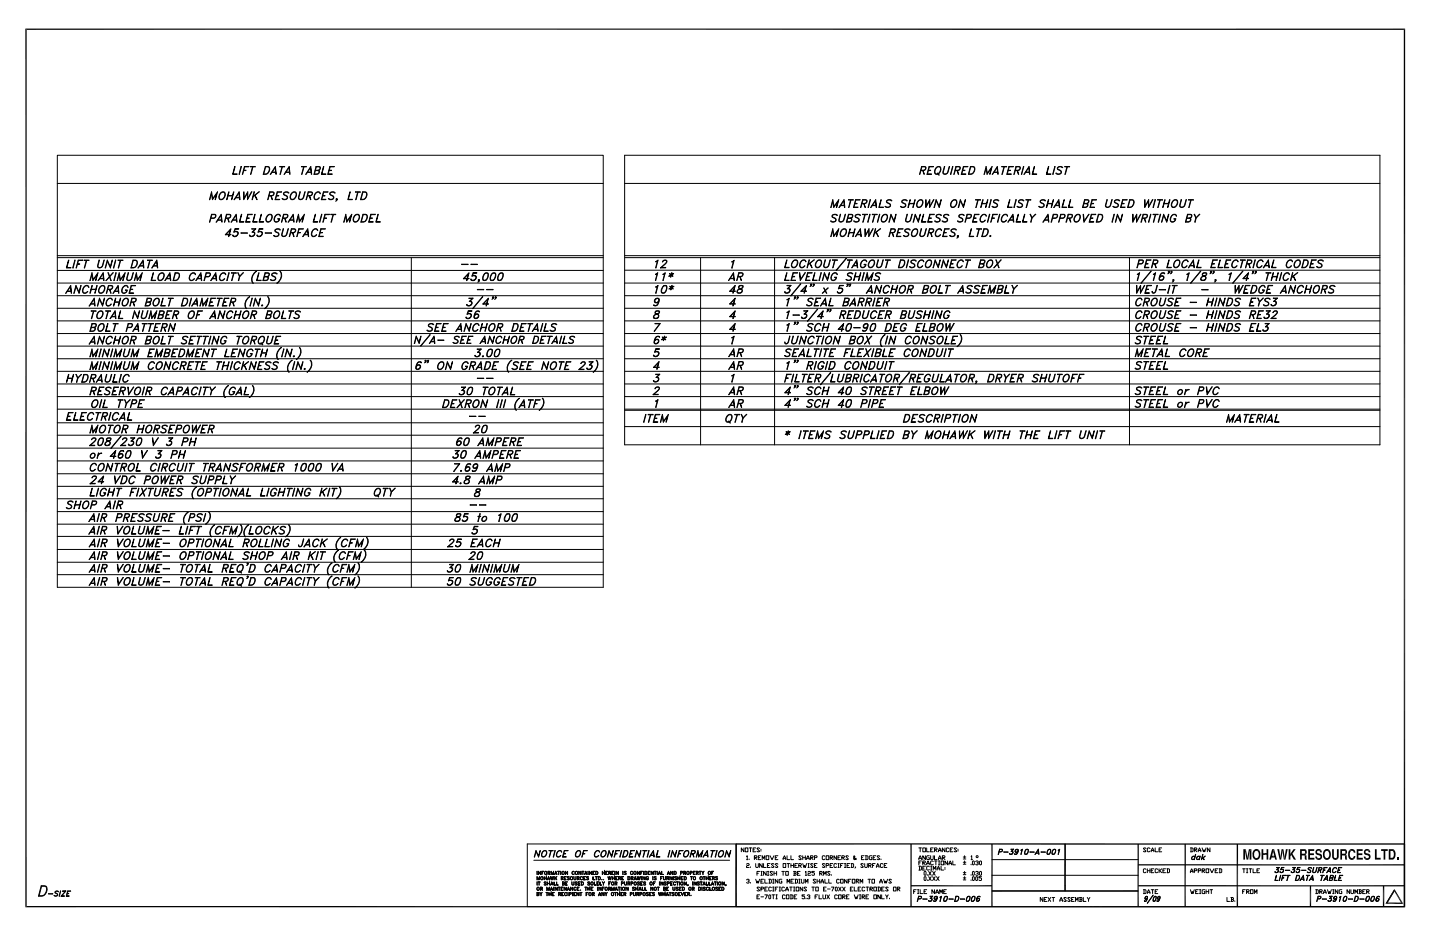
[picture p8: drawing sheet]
<svg xmlns="http://www.w3.org/2000/svg" width="432mm" height="279mm" viewBox="0 0 432 279" stroke-linecap="round" stroke-linejoin="round" font-family="sans-serif">
<path d="M7.8 8.6v263.4M421.1 8.6v263.4M220.7 253h200.5M220.7 253v18.8M273.2 253v18.8M319.4 253v14.1M371 253v18.8M414.9 265.5v6.3M415.4 270.8h5.4" fill="none" stroke="#000" stroke-width=".4"/>
<path d="M7.6 8.8h413.7M297.5 253v18.8M341.3 253v18.8M341.3 259.3h79.9M355.4 253v18.8M7.6 271.8h413.7M273.2 265.5h24.3M297.5 267.1h43.8M341.3 265.5h79.9M393 265.5v6.3" fill="none" stroke="#000" stroke-width=".38"/>
<g fill="none" stroke="#000" stroke-width=".3">
<path d="M17.2 46.5h163.7v129.6h-163.7zM17.2 55h163.7M63.4 57.5l.4 2 1.4-2-.6 2.4 .4-1.8-1.3 1.8-.3-1.8-.6 1.8zM66.1 57.8a.78 .78 0 0 1 .8-.3 .78 .78 0 0 1 .6 .6 1.41 1.41 0 0 1-1.7 1.7l-.2-.8zM66.4 57.7l.6-.1a1.19 1.19 0 0 1 .2 1.5 1.19 1.19 0 0 1-1.3 .5 1.45 1.45 0 0 1 .5-1.9zM68.4 58.7h1.3M68.4 58.6h1.3M68.6 57.5l-.7 2.4zM70 57.5l-.6 2.4zM70.4 49.9l-.5 2.3 1.2 .1h-1.3zM70.6 59.3h1.3M70.7 59.2h1.1"/>
<path d="M71.7 57.5l.3 2.4-.4-2.1-1.4 2.1zM72.3 49.9l-.6 2.4zM73 57.5l.2 2 1.1-2v2l1.2-2-1.3 2.4v-2.1l-1.1 2.1zM73.1 51h.7l-.7 .1M73.3 49.9h1.3l-1.2 .1-.7 2.3zM75.1 49.9h1.4zM75.7 50l-.6 2.3 .7-2.3M75.9 58.9l1.8-1.4-1.8 1.5M76.2 57.5l-.6 2.4zM76.4 58.5l.7 1.4-.6-1.4M79.6 49.9h.7a1.3 1.3 0 0 1 .5 1.4 1.3 1.3 0 0 1-1.1 1h-.8zM79.7 50h.6a1.19 1.19 0 0 1 .4 1.3 1.19 1.19 0 0 1-1 .9h-.6z"/>
<path d="M80.7 58.6h.8a.66 .66 0 0 0 .6-.9l-1.1-.1-.7 2.3 .6-2.4 1.2 .1 .1 .4-.2 .5-1.3 .2M81.2 58.7l.5 1.2-.4-1.2M81.4 51.7h1.4M81.6 51.6h1.1M82.6 49.9l.2 2.4-.3-2.1-1.5 2.1zM82.9 58.6h.7l-.7 .1M83.1 57.5h1.4l-1.3 .1-.6 2.2 1.2 .1h-1.3zM83.9 49.9h1.5zM84.6 50l-.6 2.3 .7-2.3M85 57.8a1.06 1.06 0 0 1 1.6 0l-.5-.2-.9 .2v.5l.8 .4a.82 .82 0 0 1-.3 1.2 .82 .82 0 0 1-1.1-.4 .85 .85 0 0 0 .9 .3 .85 .85 0 0 0 .6-.8l-1-.6zM85.6 51.7h1.3M85.7 51.6h1.1"/>
<path d="M86.7 49.9l.3 2.4-.4-2.1-1.4 2.1zM87.5 57.8a.78 .78 0 0 1 .8-.3 .78 .78 0 0 1 .6 .6 1.51 1.51 0 0 1-1.5 1.8 1.24 1.24 0 0 1 .1-2.1zM87.8 57.7l.5-.1a1.18 1.18 0 0 1 .3 1.5 1.18 1.18 0 0 1-1.4 .5 1.52 1.52 0 0 1 .6-1.9zM89.9 57.5l-.3 1.7 .1 .4 .5 .2 .5-.3 .8-2-.4 1.7a.79 .79 0 0 1-.8 .7 .79 .79 0 0 1-.8-.7zM90.4 49.9h1.5zM91 50l-.6 2.3 .8-2.3M92.1 51.7h1.3M92.2 51.6h1.1M92.2 58.6h.8a.66 .66 0 0 0 .6-.9l-1.1-.1-.7 2.3 .6-2.4 1.2 .1 .1 .4-.2 .5-1.3 .2M92.8 58.7l.4 1.2-.3-1.2M93.2 49.9l.3 2.4-.4-2.1-1.4 2.1zM94.6 51l1.1-.1 .2-.8-1.1-.1-.5 2.2 1.1-.2 .2-.8-1-.1"/>
<path d="M94.7 57.8l.2-.2a.68 .68 0 0 1 1.2 .5l-.3-.4a1.22 1.22 0 0 0-1.4 .6 1.22 1.22 0 0 0 .2 1.5h.4l.7-.5-.2 .2a.76 .76 0 0 1-.7 .4 .76 .76 0 0 1-.6-.5l.1-1zM95.4 51l.4 .2-.3 .8-1.4 .3 .7-2.4 1.3 .2-.1 .6-.7 .4M96.8 58.6h.7l-.7 .1M97 57.5h1.3l-1.2 .1-.6 2.2 1.2 .1h-1.3zM97 49.9l-.5 2.3 1.2 .1h-1.3zM98.7 51h.7l-.7 .1M98.9 57.8a1.06 1.06 0 0 1 1.6 0l-.5-.2-1 .2v.5l.7 .3a.61 .61 0 0 1 .3 .9 1.06 1.06 0 0 1-1.5 0 .85 .85 0 0 0 .9 .3 .85 .85 0 0 0 .5-.8l-.9-.6zM98.9 49.9h1.3l-1.2 .1-.6 2.2 1.2 .1h-1.3zM100.9 59.6h.1M100.9 59.9l.1 .1M104.9 57.5l-.5 2.3 1.2 .1h-1.3zM106.6 57.5h1.5z"/>
<path d="M107.3 57.6l-.6 2.3 .7-2.3M108.7 57.5h.8a1.29 1.29 0 0 1 .5 1.4 1.29 1.29 0 0 1-1.1 1h-.8zM108.8 57.6h.7a1.19 1.19 0 0 1 .4 1.3 1.19 1.19 0 0 1-1 .9h-.7zM187.3 46.5h226.5v86.8l-226.5 .1zM187.3 55h226.5M249.7 59.9l.4 2 1.4-2-.6 2.3 .3-1.8-1.2 1.8-.3-1.8-.6 1.8zM253.1 59.9l.2 2.3-.3-2-1.4 2zM254.4 59.9h1.5zM255.1 60l-.6 2.2 .7-2.2M256.6 59.9h1.3l-1.3 .1-.5 2.1 1.2 .1h-1.4zM260.9 59.9l-.6 2.3zM262.6 59.9l.2 2.3-.3-2-1.4 2z"/>
<path d="M264.2 59.9l-.5 2.2 1.2 .1h-1.4zM272.9 59.9l-.7 2.3zM274.3 59.9l-.6 2.3zM276.2 51l1.1-.1 .2-.8-1.1-.1-.7 2.3 .7-2.4 1.2 .2v.6l-.3 .3-1.2 .1M276.7 51.1l.5 1.2-.4-1.2M277.6 59.9l.1 2 1.1-2v2l1.2-2-1.3 2.3v-2l-1.1 2zM278.4 51h.7l-.7 .1M278.6 49.9h1.3l-1.2 .1-.6 2.2 1.2 .1h-1.3zM280.7 59.9l.9 2 .7-2-.7 2.3-.9-2-.6 2zM280.7 50.2a.8 .8 0 0 1 1.4 .1 1.32 1.32 0 0 1-.3 1.5 1.32 1.32 0 0 1-1.4 .2l-.2-.7zM281 50.1h.9a1.29 1.29 0 0 1-.1 1.4 1.29 1.29 0 0 1-1.3 .5 1.52 1.52 0 0 1 .5-1.9zM281.1 51.9l.5 .6z"/>
<path d="M283.2 49.9l-.3 1.7v.3l.4 .3 .7-.3 .8-2-.5 1.7-.5 .6a.68 .68 0 0 1-.7 0 .68 .68 0 0 1-.4-.6zM285.6 49.9l-.6 2.4zM286.5 51l1.1-.1 .2-.8-1.1-.1-.7 2.3 .6-2.4 1.3 .2v.6l-.3 .3-1.2 .1M287 51.1l.5 1.2-.4-1.2M288 59.9l.9 2 .6-2-.6 2.3-.9-2-.7 2zM288.7 51h.7l-.7 .1M288.9 49.9h1.3l-1.2 .1-.6 2.2 1.2 .1h-1.4zM291 49.9h.8a.7 .7 0 0 1 .5 .9l-.1 .6-.7 .8-1.1 .1zM291.1 50h.7a1.19 1.19 0 0 1 .4 1.3 1.19 1.19 0 0 1-1 .9h-.7zM292.6 59.9h1.4zM293.2 60l-.6 2.2 .7-2.2M294.7 59.9l-.6 2.3z"/>
<path d="M295.7 49.9l.4 2 1.4-2-.6 2.4 .3-1.8-1.2 1.8-.3-1.8-.6 1.8zM296.1 59.9l-.6 2.3zM297.1 59.9l-.6 2.3zM297.9 51.7h1.4M298 51.6h1.2M299.1 49.9l.2 2.4-.3-2.1-1.5 2.1zM300.4 49.9h1.5zM301.1 50l-.7 2.3 .8-2.3M302.3 51h.7l-.7 .1M302.5 49.9h1.4l-1.3 .1-.6 2.2 1.2 .1h-1.3zM302.7 59.9l-.4 2.2 1.1 .1h-1.3zM304.5 51l1.1-.1 .2-.8-1.1-.1-.7 2.3 .7-2.4 1.2 .2v.6l-.3 .3-1.2 .1"/>
<path d="M304.6 59.9l-.6 2.3zM305 51.1l.5 1.2-.4-1.2M306.9 49.9l-.6 2.4zM307.4 51.7h1.4M307.6 51.6h1.1M307.7 59.9h1.4zM308.3 60l-.6 2.2 .7-2.2M308.6 49.9l.2 2.4-.3-2.1-1.5 2.1zM310.1 49.9l-.5 2.3 1.3 .1h-1.4zM314.4 59.9l-.7 2.3zM314.4 49.9l-.5 2.3 1.2 .1h-1.3zM315.8 59.9l-.6 2.3z"/>
<path d="M316.3 49.9l-.6 2.4zM317.1 50.2a1.05 1.05 0 0 1 1.6 0l-.5-.2-.8 .1-.2 .6a1.2 1.2 0 0 1 1.1 1 .99 .99 0 0 1-1.7 .2l.5 .3 1-.3v-.5l-.9-.6zM317.5 59.9l.3 2.3-.4-2-1.4 2zM319.1 59.9l-.5 2.2 1.2 .1h-1.4zM319.3 49.9h1.5zM319.9 50l-.6 2.3 .8-2.3M321 59.9l-.5 2.2 1.2 .1h-1.4zM327.4 59.9h1.4l-1.3 .1-.5 2.1 1.2 .1h-1.4zM331.9 59.9l-.3 1.6v.4l.4 .2 .7-.2 .8-2-.5 1.6-.5 .6a.66 .66 0 0 1-.7 .1 .66 .66 0 0 1-.3-.7zM336.6 59.9h1.4l-1.3 .1-.6 2.1 1.2 .1h-1.3zM338.8 59.9h.7a1.29 1.29 0 0 1 .6 1.4 1.29 1.29 0 0 1-1.2 .9h-.8zM338.8 60h.7a1.19 1.19 0 0 1 .4 1.2 1.19 1.19 0 0 1-1 .9h-.6z"/>
<path d="M343.2 59.9l.2 2 1-2 .1 2 1.2-2-1.3 2.3v-2l-1.1 2zM346.4 59.9l-.7 2.3zM347.1 59.9h1.5zM347.8 60l-.6 2.2 .7-2.2M349.3 59.9l-.7 2.3zM350.7 59.9l-.6 2.3zM354.2 59.9l-.4 1.6 .1 .4 .3 .2 .8-.2 .7-2-.4 1.6-.5 .6a.66 .66 0 0 1-.7 .1 .66 .66 0 0 1-.4-.7zM356.4 59.9h1.5zM357.1 60l-.6 2.2 .7-2.2M17.2 77.2h163.7M17.2 76.6h163.7M20.5 78l-.5 2.2 1.3 .1h-1.4z"/>
<path d="M22.4 78l-.6 2.3zM23.3 79.1h.6l-.7 .1M23.5 78h1.3l-1.3 .1-.7 2.2zM25.2 78h1.5zM25.9 78.1l-.6 2.2 .7-2.2M29.7 78l-.3 1.7 .1 .4 .3 .1 .7-.2 .8-2-.5 1.7-.5 .5a.66 .66 0 0 1-.7 .1 .66 .66 0 0 1-.3-.6zM32.2 78l.9 2 .6-2-.6 2.3-.9-2-.7 2zM34.6 78l-.6 2.3zM35.4 78h1.5zM36 78.1l-.5 2.2 .7-2.2M39.9 78h.8a1.29 1.29 0 0 1 .5 1.4 1.29 1.29 0 0 1-1.2 .9h-.7zM40 78.1h.6a1.18 1.18 0 0 1 .5 1.2 1.18 1.18 0 0 1-1 .9h-.7z"/>
<path d="M41.8 79.8h1.3M41.9 79.7h1.1M42.9 78l.3 2.3-.4-2-1.4 2zM44.2 78h1.5zM44.9 78.1l-.6 2.2 .7-2.2M45.9 79.8h1.3M46 79.7h1.2M47 78l.3 2.3-.4-2-1.4 2zM63.2 65.3h.9a.63 .63 0 0 0 .5-.8l-1.1-.2-.7 2.3 .6-2.4h1.1l.2 .3v.5l-.3 .3-1.2 .2M65.2 66h1.3M65.3 65.9h1.2M66.3 64.2l.3 2.4-.3-2-1.5 2z"/>
<path d="M67.7 70.3l1.5 .1h-1.7l1.8-1.8-.7 2.3 .4-2-1.4 1.5M67.7 65.3h.8a.65 .65 0 0 0 .6-.8l-1.1-.2-.7 2.3 .6-2.4 1.3 .3v.5l-.4 .3-1.1 .2M68.3 65.5l.4 1.1-.3-1.1M69.7 66h1.3M69.8 65.9h1.1M69.8 70.6l.3 .2M70.8 64.2l.3 2.4-.4-2-1.4 2zM71 69.5a.69 .69 0 0 1 .1 1.1l-.4 .2M71.4 69.9l-.5-.4-.8 .1 .4-1h1.1l-1 .1-.3 .8 .9-.1a.88 .88 0 0 1-.2 1.3 .88 .88 0 0 1-1.3-.2l.2 .2a.96 .96 0 0 0 1.3-.3M72.3 69.8h1.9zM72.4 64.2l-.5 2.3 1.2 .1h-1.3zM74.1 65.3h.7l-.7 .2"/>
<path d="M74.3 64.2h1.3l-1.2 .1-.6 2.2 1.2 .1h-1.3zM74.9 70.6l.2 .2M75.7 69.5a.74 .74 0 0 1 .7 .8 .74 .74 0 0 1-.8 .6l-.7-.1v-.3a.67 .67 0 0 0 1 .2l.4-.3M76 69.6l.3 .2a.81 .81 0 0 1-.6 1M76.4 64.2l-.5 2.3 1.2 .1h-1.3zM76.6 68.7l-1.1-.1h1.3l-1.1 1M76.6 68.6l-1 1 .6 .1 .1 .3M77.1 70.6l.3 .2M78.3 69.5a.71 .71 0 0 1 0 1.1l-.4 .2M78.3 64.2l-.5 2.3 1.2 .1h-1.3zM78.6 69.9l-.4-.4-.8 .1 .3-1h1.2l-1.1 .1-.3 .8 .9-.1a.88 .88 0 0 1-.1 1.3 .88 .88 0 0 1-1.3-.2h.1a.67 .67 0 0 0 1.1 .2l.3-.3M79.5 69.8h1.9z"/>
<path d="M80.2 64.6l1-.4a1.41 1.41 0 0 1 .3 1.6 1.41 1.41 0 0 1-1.4 .8 1.27 1.27 0 0 1 .1-2zM80.5 64.5a.65 .65 0 0 1 1 .3 1.38 1.38 0 0 1-1.1 1.7l-.5-.4-.1-.4zM82.5 68.9a1.06 1.06 0 0 1 1.5 0 .84 .84 0 0 0-.8-.2 .84 .84 0 0 0-.6 .7l.7 .3a.61 .61 0 0 1 .3 .9 1.06 1.06 0 0 1-1.6 0l.5 .2 1-.2v-.6l-1-.5zM82.8 64.5a.74 .74 0 0 1 .7-.3 .74 .74 0 0 1 .6 .6 .86 .86 0 0 0-1-.5 .86 .86 0 0 0-.7 .8l-.1 .9a.75 .75 0 0 0 .9 .4 .75 .75 0 0 0 .5-.7h-.4l.6-.1a.87 .87 0 0 1-.8 1 .87 .87 0 0 1-.9-.9zM84.8 65.3h.8a.65 .65 0 0 0 .6-.8l-1.1-.2-.7 2.3 .6-2.4 1.2 .1 .1 .7-.3 .3-1.2 .2M84.9 68.6l-.3 1.7 .1 .4 .3 .1 .7-.2 .8-2-.5 1.7-.5 .5a.68 .68 0 0 1-.7 .1 .68 .68 0 0 1-.3-.6zM85.4 65.5l.5 1.1-.4-1.1M86.8 66h1.3M86.9 65.9h1.1M87.2 69.7h.8a.66 .66 0 0 0 .5-.9l-1-.1-.8 2.2 .7-2.3 1.2 .1 .1 .3-.4 .7-1.2 .1M87.7 69.8l.5 1.1-.4-1.1M87.9 64.2l.3 2.4-.4-2-1.4 2z"/>
<path d="M89.4 69.7h.7l-.7 .1M89.5 64.2l.4 2.1 1.4-2.1-.6 2.4 .3-1.8-1.2 1.8-.3-1.8-.6 1.8zM89.6 68.6h1.4l-1.3 .1-.7 2.2zM91.1 70.4h1.4M91.3 70.3h1.1M92.3 68.6l.3 2.3-.4-2-1.4 2zM93.9 68.9l.3-.2a.68 .68 0 0 1 1.1 .4 .87 .87 0 0 0-1-.5 .87 .87 0 0 0-.7 .9l-.1 .5a.78 .78 0 0 0 .6 .8 .78 .78 0 0 0 .9-.4l-.2 .2a.76 .76 0 0 1-.8 .4 .76 .76 0 0 1-.6-.6l.1-.9zM94.5 64.2l-.5 2.3 1.3 .1h-1.4zM96 69.7h.7l-.7 .1M96.2 68.6h1.4l-1.3 .1-.6 2.1 1.2 .1h-1.3zM96.4 64.2l-.6 2.4zM97.2 65.3h.7l-.7 .2"/>
<path d="M97.4 64.2h1.4l-1.3 .1-.7 2.3zM99.2 64.2h1.5zM99.9 64.3l-.6 2.3 .7-2.3M100.9 60.2l.2-.4-.3 .1v-.3l.2-.1v.5l-.4 .3M103.7 64.2l.4 2.1 1.4-2.1-.6 2.4 .3-1.8-1.2 1.8-.3-1.8-.6 1.8zM106.4 64.6l1-.4a1.4 1.4 0 0 1 .2 1.6 1.4 1.4 0 0 1-1.3 .8 1.26 1.26 0 0 1 .1-2zM106.7 64.5a.67 .67 0 0 1 .7-.1 .67 .67 0 0 1 .3 .7 1.14 1.14 0 0 1-1.5 1.3 1.52 1.52 0 0 1 .5-1.9zM108.8 64.2h.8a1.29 1.29 0 0 1 .5 1.4 1.29 1.29 0 0 1-1.1 1h-.8zM108.9 64.3h.7a1.18 1.18 0 0 1 .4 1.3 1.18 1.18 0 0 1-1 .9h-.6zM111 65.3h.7l-.7 .2M111.2 64.2h1.3l-1.2 .1-.6 2.2 1.2 .1h-1.3zM113.3 64.2l-.5 2.3 1.2 .1h-1.3z"/>
<path d="M123.3 77.2v98.9M138.5 79.2h1.9zM141.2 79.2h2zM187.3 77.2h226.5M187.3 76.6h226.5M196.6 78.4l.7-.4-.6 2.3 .4-2.1zM210.1 77.2v56.1M219.5 78.5l.7-.5-.7 2.4 .5-2.2zM232.3 77.2v56.1M235.9 77.9l-.5 2.2 1.2 .2h-1.3zM237.8 78.3a.79 .79 0 0 1 1.4 .1l-.2 1.1a.86 .86 0 0 1-1.1 .7 .86 .86 0 0 1-.5-1.2zM238.1 78.1h.9a1.49 1.49 0 0 1-1 2.1l-.6-.4v-.4z"/>
<path d="M240.3 78.3a.81 .81 0 0 1 1.3 0l.1 .2-.3-.4a1.21 1.21 0 0 0-1.3 .6 1.21 1.21 0 0 0 .2 1.5l1-.5-.1 .2a.77 .77 0 0 1-1 .4 .77 .77 0 0 1-.4-.9zM242.4 79.2l1.8-1.3-1.9 1.5M242.6 77.9l-.6 2.4zM242.8 78.9l.7 1.4-.6-1.4M245 78.3a.78 .78 0 0 1 .7-.4 .78 .78 0 0 1 .7 .6 1.53 1.53 0 0 1-1.5 1.8 1.3 1.3 0 0 1 .1-2zM245.2 78.1h.9a1.28 1.28 0 0 1 0 1.4 1.28 1.28 0 0 1-1.4 .5 1.45 1.45 0 0 1 .5-1.9zM247.4 77.9l-.3 1.7v.3l.4 .2 .7-.2 .8-2-.5 1.7-.4 .5a.66 .66 0 0 1-.8 .1 .66 .66 0 0 1-.3-.6zM249.5 64.6l.3-.3a.99 .99 0 0 1 1.3 .3l-.5-.3-1 .3v.4l.7 .3a.6 .6 0 0 1 .4 .6 .6 .6 0 0 1-.3 .6 .95 .95 0 0 1-1.3-.2l.5 .2 .9-.2 .1-.6-1-.6zM249.7 77.9h1.4zM249.7 68.6l.4 2 1.4-2-.6 2.3 .3-1.8-1.2 1.8-.3-1.8-.6 1.8zM250.3 78l-.6 2.3 .7-2.3M251.9 61.6h1.4"/>
<path d="M252 64.2l-.4 1.7 .1 .4 .3 .2 .8-.2 .7-2.1-.4 1.7-.5 .6a.72 .72 0 0 1-1.1-.2zM252.1 61.5h1.1M252.4 69.1a.86 .86 0 0 1 1.2-.3 1.26 1.26 0 0 1-.1 1.4 1.26 1.26 0 0 1-1.3 .5 1.44 1.44 0 0 1 .2-1.6zM252.4 68.9a.91 .91 0 0 1 1.2-.2 1.32 1.32 0 0 1 0 1.6 1.32 1.32 0 0 1-1.6 .4l-.1-.7zM253.7 77.5l-3 3.5zM254.1 77.9h1.5zM254.2 65.3l1.2-.1 .2-.7-1.1-.2-.6 2.2h.8a.66 .66 0 0 0 .6-.9l-1.1-.1M254.7 69.8h1.3M254.7 69.7h1.3M254.8 78l-.6 2.3 .7-2.3M254.9 68.6l-.6 2.3zM255 65.3l.4 .3-.2 .8-1.4 .2 .6-2.4 1.3 .3v.5l-.7 .5"/>
<path d="M255.8 79.7h1.3M255.9 79.6h1.1M256.3 68.6l-.6 2.3zM256.4 61h.6l-.7 .1M256.5 64.6l.3-.3a.97 .97 0 0 1 1.2 .3h-.2a.81 .81 0 0 0-1.3 .2l.1 .2 .7 .3a.6 .6 0 0 1 .4 .6 .6 .6 0 0 1-.4 .6 .93 .93 0 0 1-1.3-.2l.5 .2 1-.2v-.6l-1-.6zM256.9 70.4h1.3M256.9 77.9l.3 2.4-.4-2-1.4 2zM257 70.3h1.1M258 68.6l.3 2.3-.4-2-1.4 2zM258.5 61h.8a.67 .67 0 0 0 .5-.9l-1-.1-.8 2.2 .7-2.3 1.3 .2-.1 .5-.3 .4-1.1 .1M258.5 78.3a.83 .83 0 0 1 1.4 0v.2a.86 .86 0 0 0-1-.5 .86 .86 0 0 0-.6 .8l-.2 .9a.74 .74 0 0 0 .9 .4 .74 .74 0 0 0 .5-.7h-.4l.6-.2a.86 .86 0 0 1-.8 1.1 .86 .86 0 0 1-.9-.9zM258.7 64.2h1.4z"/>
<path d="M259 61.1l.5 1.1-.4-1.1M259.3 64.3l-.6 2.3 .7-2.3M259.4 68.6l.1 2 1.1-2v2l1.2-2-1.3 2.3v-2l-1.1 2zM260.8 64.2l-.6 2.4zM260.9 78.3a.8 .8 0 0 1 1.3 .1l-.2 1.2a.86 .86 0 0 1-1.1 .6 .86 .86 0 0 1-.5-1.1zM261.1 78.1a.67 .67 0 0 1 .8 0 .67 .67 0 0 1 .3 .7 1.14 1.14 0 0 1-1.6 1.2 1.52 1.52 0 0 1 .5-1.9zM261.5 61.6h1.3M261.6 61.5h1.1M261.6 64.2h1.4zM262.2 64.3l-.6 2.3 .7-2.3M262.2 69.9l1.9-1.3-1.9 1.4M262.5 68.6l-.6 2.3z"/>
<path d="M262.7 69.6l.7 1.3-.6-1.3M263.3 77.9l-.3 1.7v.3l.4 .2 .7-.2 .8-2-.5 1.7-.5 .5a.66 .66 0 0 1-.7 .1 .66 .66 0 0 1-.4-.6zM263.7 64.2l-.6 2.4zM264.7 64.6l1-.4a1.41 1.41 0 0 1 .3 1.6 1.41 1.41 0 0 1-1.4 .8 1.29 1.29 0 0 1 .1-2zM265 64.5h.9a1.29 1.29 0 0 1-.1 1.4 1.29 1.29 0 0 1-1.3 .5 1.52 1.52 0 0 1 .5-1.9zM265.5 77.9h1.5zM265.9 60.2a1.06 1.06 0 0 1 1.5 0l-.5-.2-.9 .2v.4l.8 .5a.82 .82 0 0 1-.3 1.1 .82 .82 0 0 1-1.1-.3l.5 .2 1-.2v-.6l-1-.6zM266.2 78l-.6 2.3 .7-2.3M267 69.7h.8a.66 .66 0 0 0 .6-.9l-1.1-.1-.7 2.2 .6-2.3 1.2 .1 .1 .3-.3 .6-1.2 .2M267.2 64.2l.9 2.1 .6-2.1-.6 2.4-.9-2-.6 2zM267.5 69.8l.5 1.1-.4-1.1M269.2 69.7h.7l-.7 .1"/>
<path d="M269.4 68.6h1.4l-1.3 .1-.6 2.1 1.2 .1h-1.3zM270 77.9h.8a.7 .7 0 0 1 .5 .9l-.3 .9a1.35 1.35 0 0 1-1.6 .6zM270.1 78h.7a1.18 1.18 0 0 1 .4 1.3 1.18 1.18 0 0 1-1 .8h-.7zM270.4 60.2a1.05 1.05 0 0 1 1.6 0l-.5-.2-.9 .2v.4l.8 .5a.82 .82 0 0 1-.3 1.1 .82 .82 0 0 1-1.1-.3 .86 .86 0 0 0 .9 .2 .86 .86 0 0 0 .6-.8l-1-.6zM271.3 68.9a1.06 1.06 0 0 1 1.6 0l-.5-.2-1 .2v.5l.7 .3a.61 .61 0 0 1 .4 .9 1.06 1.06 0 0 1-1.6 0 .84 .84 0 0 0 .9 .2 .84 .84 0 0 0 .6-.8l-1-.5zM272 64.2l-.3 1.7v.4l.4 .2 .7-.2 .8-2.1-.5 1.7-.5 .6a.66 .66 0 0 1-.7 0 .66 .66 0 0 1-.4-.6zM272.4 77.9l-.7 2.4zM272.7 61.1h1.3M272.7 61h1.3M273.2 78.3a1.06 1.06 0 0 1 1.5 0 .84 .84 0 0 0-.9-.3 .84 .84 0 0 0-.5 .7l.9 .4 .2 .5a.95 .95 0 0 1-.7 .7 .95 .95 0 0 1-1-.4l.5 .2 1-.2v-.5l-1-.6zM273.7 69.1a.88 .88 0 0 1 1.3-.3 1.27 1.27 0 0 1-.1 1.4 1.27 1.27 0 0 1-1.4 .5 1.44 1.44 0 0 1 .2-1.6zM273.8 68.9a.8 .8 0 0 1 1.4 .1 1.32 1.32 0 0 1-.3 1.4 1.32 1.32 0 0 1-1.5 .3l-.1-.7z"/>
<path d="M274.4 64.2l1 2.1 .6-2.1-.6 2.4-.9-2-.7 2zM275.4 60.2a.81 .81 0 0 1 1.3 .1 1.38 1.38 0 0 1-1.6 1.8l-.3-.8zM275.6 60.1a.67 .67 0 0 1 .8-.1 .67 .67 0 0 1 .3 .7 1.14 1.14 0 0 1-1.6 1.3 1.52 1.52 0 0 1 .5-1.9zM275.6 78.3a.81 .81 0 0 1 1.4 0l-.1 .2-.1-.4a1.22 1.22 0 0 0-1.4 .6 1.22 1.22 0 0 0 .2 1.4h.4l.7-.4-.2 .2a.77 .77 0 0 1-.9 .4 .77 .77 0 0 1-.5-.9zM276.2 68.6l-.2 2.1 .5 .1 .5-.2 .8-2-.5 1.7a.79 .79 0 0 1-.7 .6 .79 .79 0 0 1-.8-.6zM276.9 64.2l-.5 2.3 1.2 .1h-1.3zM278 78.3a.81 .81 0 0 1 1.3 0 1.42 1.42 0 0 1-1.6 1.8l-.2-.7zM278.2 78.1a.66 .66 0 0 1 .8 0 .66 .66 0 0 1 .3 .7 1.13 1.13 0 0 1-1.6 1.2 1.5 1.5 0 0 1 .5-1.9zM278.5 69.7h.8a.66 .66 0 0 0 .6-.9l-1.1-.1-.7 2.2 .6-2.3 1.2 .1 .1 .3-.4 .7-1.1 .1M278.6 65.3h.7l-.7 .2M278.8 64.2h1.3l-1.2 .1-.6 2.2 1.2 .1h-1.3zM279 69.8l.5 1.1-.4-1.1"/>
<path d="M280.4 77.9l.9 2 .7-2-.7 2.4-.9-2-.6 2zM280.7 64.6l.3-.3a.99 .99 0 0 1 1.3 .3l-.5-.3-1 .3v.4l.9 .5a.82 .82 0 0 1-.3 1.1 .82 .82 0 0 1-1.1-.3 .86 .86 0 0 0 .9 .2 .86 .86 0 0 0 .6-.8l-1-.6zM281 68.9l.2-.2a.68 .68 0 0 1 1.1 .4l-.2-.3a1.22 1.22 0 0 0-1.4 .6 1.22 1.22 0 0 0 .2 1.4h.4l.7-.4-.1 .2a.78 .78 0 0 1-.8 .4 .78 .78 0 0 1-.6-.6l.1-.9zM282.9 77.9l.9 2 .6-2-.6 2.4-.9-2-.7 2zM283 64.6l.3-.3a.97 .97 0 0 1 1.2 .3h-.2a.81 .81 0 0 0-1.3 .2l.1 .2a1.16 1.16 0 0 1 1.1 1 .95 .95 0 0 1-1.7 .3l.5 .2 1-.2v-.6l-1-.6zM283.1 69.7h.7l-.7 .1M283.3 68.6h1.3l-1.2 .1-.6 2.1 1.2 .1h-1.3zM285.1 79h.7l-.7 .1M285.2 68.9a1.06 1.06 0 0 1 1.6 0l-.5-.2-1 .2v.5l.7 .3a.61 .61 0 0 1 .3 .9 1.06 1.06 0 0 1-1.5 0l.5 .2 .9-.2v-.7l-.9-.4zM285.3 77.9h1.4l-1.3 .1-.6 2.1 1.2 .2h-1.3zM285.5 60.2a.78 .78 0 0 1 .8-.3 .78 .78 0 0 1 .6 .5 1.53 1.53 0 0 1-1.4 1.8 1.24 1.24 0 0 1 0-2zM285.8 60.1a.67 .67 0 0 1 .8-.1 .67 .67 0 0 1 .3 .7 1.14 1.14 0 0 1-1.6 1.3 1.52 1.52 0 0 1 .5-1.9z"/>
<path d="M287.1 71.3l.3-.5-.3 .1v-.2l.2-.1v.4l-.4 .4M287.2 70.7l.1 .1zM287.2 70.9l.1 .1M287.5 78.2l.3-.2a.69 .69 0 0 1 1.1 .5l-.3-.4a1.21 1.21 0 0 0-1.3 .6 1.21 1.21 0 0 0 .2 1.5l1-.5-.1 .2a.77 .77 0 0 1-1 .4 .77 .77 0 0 1-.4-.9zM287.5 64.6l.3-.3a.97 .97 0 0 1 1.3 .3l-.5-.3-.9 .3v.4l.7 .3a.62 .62 0 0 1 .3 1 1.06 1.06 0 0 1-1.6 0l.5 .2 1-.2-.1-.7-.9-.5zM289.6 77.9h1.4zM289.8 65.3h.9a.67 .67 0 0 0 .5-.8l-1.1-.2-.7 2.3 .6-2.4h1l.3 .3-.1 .5-.3 .3-1.1 .2M290.2 78l-.6 2.3 .7-2.3M291.2 68.6l-.5 2.2 1.2 .1h-1.3zM292 65.3h.7l-.7 .2M292.2 64.2h1.4l-1.3 .1-.6 2.2 1.2 .1h-1.3zM292.9 68.6h1.4z"/>
<path d="M293.5 68.7l-.6 2.2 .7-2.2M293.9 79l1.1-.1 .2-.8-1.1-.1-.5 2.1 1.1-.1 .2-.8-1.1-.1M294.4 64.6l1-.4 .4 .6-.3-.3a1.23 1.23 0 0 0-1.3 .5 1.23 1.23 0 0 0 .1 1.5h.5l.6-.5-.1 .3a.77 .77 0 0 1-1 .3 .77 .77 0 0 1-.4-.9zM294.5 61.1h1.3M294.5 61h1.3M294.6 79l.4 .2-.2 .8-1.4 .3 .6-2.4 1.3 .2v.6l-.7 .4M295 68.6h.8a1.29 1.29 0 0 1 .5 1.4 1.29 1.29 0 0 1-1.1 .9h-.8zM295.1 68.7h.7a1.21 1.21 0 0 1 .4 1.2 1.21 1.21 0 0 1-1 .9h-.7zM296.3 78.3a.78 .78 0 0 1 .8-.4 .78 .78 0 0 1 .6 .6 1.53 1.53 0 0 1-1.5 1.8 1.24 1.24 0 0 1 .1-2zM296.6 78.1a.67 .67 0 0 1 .7 0 .67 .67 0 0 1 .3 .7 1.14 1.14 0 0 1-1.5 1.2 1.52 1.52 0 0 1 .5-1.9zM296.7 64.2l-.6 2.4zM296.8 70.7l.3-.1v.2l-.2 .1z"/>
<path d="M296.9 70.7l.1 .1zM297.5 65.3h.7l-.7 .2M297.7 64.2h1.3l-1.2 .1-.7 2.3zM298 60.2a1.03 1.03 0 0 1 1.5 0 .84 .84 0 0 0-.9-.3 .84 .84 0 0 0-.6 .7l1.1 .8a.9 .9 0 0 1-.6 .8 .9 .9 0 0 1-1-.3l.5 .2 1-.2v-.6l-1-.6zM298.6 77.9l1 2.4zM299.7 64.2l-.6 2.4zM300.1 77.9l-2.1 2.4zM300.8 64.6l.2-.2a.68 .68 0 0 1 1.1 .4l-.2-.3a1.22 1.22 0 0 0-1.4 .5 1.22 1.22 0 0 0 .2 1.5h.4l.7-.5-.2 .3a.77 .77 0 0 1-.9 .3 .77 .77 0 0 1-.5-.9zM302.6 66h1.3M302.7 65.9h1.1M303.7 64.2l.3 2.4-.3-2-1.5 2zM305.3 64.2l-.5 2.3 1.2 .1h-1.3z"/>
<path d="M305.5 60.2a1.03 1.03 0 0 1 1.5 0 .84 .84 0 0 0-.9-.3 .84 .84 0 0 0-.6 .7l1.1 .8a.9 .9 0 0 1-.6 .8 .9 .9 0 0 1-1-.3l.5 .2 1-.2v-.6l-1-.6zM307.2 64.2l-.5 2.3 1.2 .1h-1.3zM309.4 65.3l1.2-1.1-1.1 1.1-.4 1.3 .3-1.3-.5-1.1 .6 1.1M311.9 60.2a1.06 1.06 0 0 1 1.6 0l-1-.2-.5 .4v.2l.9 .5 .2 .4a.95 .95 0 0 1-.7 .7 .95 .95 0 0 1-.9-.3 .86 .86 0 0 0 .9 .2 .86 .86 0 0 0 .6-.8l-1-.6zM313.1 66h1.4M313.2 65.9h1.2M314.2 61.1h1.3M314.2 61h1.3M314.3 64.2l.2 2.4-.3-2-1.5 2zM315.6 65.3h.9a.57 .57 0 0 0 .5-.4 .57 .57 0 0 0-.2-.6h-.9l-.7 2.3 .6-2.4 1.2 .1 .1 .7-.3 .3-1.2 .2M316.4 61.6h1.3M316.5 61.5h1.1"/>
<path d="M317.9 65.3h.9a.67 .67 0 0 0 .4-.8l-1.1-.2-.7 2.3 .7-2.4h1l.2 .3v.5l-.3 .3-1.2 .2M320.1 65.3l1.2-.1 .2-.7-1.1-.2-.7 2.3 .6-2.4 1.3 .3-.1 .5-.3 .3-1.1 .2M320.6 65.5l.5 1.1-.3-1.1M322.6 64.6l.9-.4a1.38 1.38 0 0 1 .3 1.6 1.38 1.38 0 0 1-1.3 .8 1.33 1.33 0 0 1 .1-2zM322.8 64.5h.9a1.49 1.49 0 0 1-.9 2l-.6-.4-.1-.4zM324.8 64.2l.3 2.1 1.5-2.1-1.6 2.4zM325 61h.8a.67 .67 0 0 0 .6-.9l-1.1-.1-.6 2.1h.8a.65 .65 0 0 0 .6-.9l-1.1-.1M325.8 61l.5 .4-.3 .6-1.4 .2 .6-2.3 1.3 .2v.5l-.7 .5M327 65.3h.7l-.7 .2M327.2 64.2h1.4l-1.3 .1-.6 2.2 1.2 .1h-1.3zM327.3 61h.6l-.7 .1M329.4 64.2h.7a1.29 1.29 0 0 1 .6 1.4 1.29 1.29 0 0 1-1.2 1h-.8z"/>
<path d="M329.4 64.3h.7a1.18 1.18 0 0 1 .5 1.3 1.18 1.18 0 0 1-1.1 .9h-.6zM334.1 64.2l-.7 2.4zM334.2 60.2a1.06 1.06 0 0 1 1.5 0 .84 .84 0 0 0-.8-.3 .84 .84 0 0 0-.6 .7l.9 .5a.59 .59 0 0 1-.2 1 .93 .93 0 0 1-1.3-.2l.5 .2 1-.2v-.6l-.9-.6zM335.1 64.2l.9 2.1 .6-2.1-.6 2.4-.9-2-.7 2zM336.4 61h.7l-.7 .1M338.7 77.2v56.1M339.6 64.2l.2 2.1 1.1-2.1v2.1l1.2-2.1-1.3 2.4v-2l-1.1 2zM341.4 79h.8a.57 .57 0 0 0 .5-.4 .57 .57 0 0 0-.2-.6h-.9l-.7 2.3 .6-2.4h1.1l.2 .2v.6l-.3 .3-1.2 .1M342.6 65.3l1.1-.1 .2-.7-1-.2-.8 2.3 .7-2.4 1.3 .3-.1 .5-.3 .3-1.1 .2M343.1 65.5l.5 1.1-.4-1.1M343.6 79h.7l-.7 .1M343.8 77.9h1.3l-1.2 .1-.6 2.1 1.2 .2h-1.3z"/>
<path d="M345 64.2l-.6 2.4zM345.7 79l1.2-.1 .2-.8-1.1-.1-.7 2.3 .6-2.4 1.3 .2v.6l-.4 .3-1.1 .1M345.8 64.2h1.5zM346.2 79.1l.5 1.2-.3-1.2M346.4 64.3l-.6 2.3 .7-2.3M347.9 64.2l-.6 2.4zM348.9 64.2l.9 2.1 .7-2.1-.6 2.4-.9-2-.7 2zM349 61.1h1.4M349.1 61h1.3M350.5 77.9l-.5 2.2 1.2 .2h-1.3zM351.4 64.6l1-.4 .4 .6a.86 .86 0 0 0-1-.5 .86 .86 0 0 0-.6 .8l-.2 .9a.74 .74 0 0 0 .9 .4 .74 .74 0 0 0 .5-.7h-.4l.6-.1a.87 .87 0 0 1-.8 1 .87 .87 0 0 1-.9-.9zM351.7 60.2a.78 .78 0 0 1 .8-.3 .78 .78 0 0 1 .6 .5 1.53 1.53 0 0 1-1.4 1.8 1.3 1.3 0 0 1 0-2z"/>
<path d="M352 60.1h.9a1.28 1.28 0 0 1-.1 1.4 1.28 1.28 0 0 1-1.3 .5 1.45 1.45 0 0 1 .5-1.9zM352.4 78.3a.81 .81 0 0 1 1.4 0 1.42 1.42 0 0 1-1.7 1.8l-.2-.7zM352.7 78.1a.66 .66 0 0 1 .7 0 .66 .66 0 0 1 .3 .7 1.13 1.13 0 0 1-1.6 1.2 1.5 1.5 0 0 1 .6-1.9zM354.9 78.2l.3-.2a.69 .69 0 0 1 1.1 .5l-.3-.4a1.21 1.21 0 0 0-1.3 .6 1.21 1.21 0 0 0 .2 1.5l1-.5-.1 .2a.81 .81 0 0 1-1.4 0l.1-1.1zM355.9 65.3h.8a.65 .65 0 0 0 .6-.8l-1.1-.2-.6 2.2h.8a.66 .66 0 0 0 .6-.9l-1.1-.1M356.7 65.3l.4 .5-.3 .6-1.3 .2 .6-2.4 1.3 .3-.1 .5-.6 .5M356.7 79.7h1.4M356.9 79.6h1.1M357.9 77.9l.2 2.4-.3-2-1.5 2zM358.6 65.3l1.2-1.1-1.1 1.1-.5 1.3 .4-1.3-.5-1.1 .6 1.1M359.4 77.9l-.5 2.2 1.3 .2h-1.4zM363.5 79h.7l-.7 .1"/>
<path d="M363.7 77.9h1.3l-1.2 .1-.6 2.1 1.2 .2h-1.3zM365.8 77.9l-.5 2.2 1.2 .2h-1.3zM367.5 79h.7l-.7 .1M367.7 77.9h1.4l-1.3 .1-.6 2.1 1.2 .2h-1.3zM369.9 78.2l.2-.2a.69 .69 0 0 1 1.2 .5l-.3-.4a1.21 1.21 0 0 0-1.4 .6 1.21 1.21 0 0 0 .2 1.5l1.1-.5-.1 .2a.81 .81 0 0 1-1.4 0l.1-1.1zM372 77.9h1.4zM372.6 78l-.6 2.3 .7-2.3M373.9 79h.8a.67 .67 0 0 0 .6-.9l-1.1-.1-.7 2.3 .6-2.4 1.3 .2-.1 .6-.3 .3-1.1 .1M374.4 79.1l.5 1.2-.4-1.2M376.3 77.9l-.6 2.4zM377.4 78.2l.2-.2a.69 .69 0 0 1 1.2 .5l-.3-.4a1.21 1.21 0 0 0-1.4 .6 1.21 1.21 0 0 0 .2 1.5l1.1-.5-.2 .2a.81 .81 0 0 1-1.3 0l.1-1.1zM379.2 79.7h1.3"/>
<path d="M379.3 79.6h1.2M380.3 77.9l.3 2.4-.3-2-1.5 2zM381.9 77.9l-.5 2.2 1.2 .2h-1.3zM386.2 78.2l.3-.2a.68 .68 0 0 1 1.1 .5l-.3-.4a1.21 1.21 0 0 0-1.3 .6 1.21 1.21 0 0 0 .2 1.5l1-.5-.1 .2a.77 .77 0 0 1-1 .4 .77 .77 0 0 1-.4-.9zM388.5 78.3a.8 .8 0 0 1 1.4 .1l-.2 1.2a.86 .86 0 0 1-1.1 .6 .86 .86 0 0 1-.5-1.1zM388.8 78.1a.67 .67 0 0 1 .8 0 .67 .67 0 0 1 .2 .7 1.14 1.14 0 0 1-1.5 1.2 1.52 1.52 0 0 1 .5-1.9zM391 77.9h.8a1.29 1.29 0 0 1 .5 1.4 1.29 1.29 0 0 1-1.2 1h-.7zM391.1 78h.6a1.18 1.18 0 0 1 .5 1.3 1.18 1.18 0 0 1-1 .8h-.7zM393.1 79h.7l-.7 .1M393.3 77.9h1.4l-1.3 .1-.6 2.1 1.2 .2h-1.3zM395.2 78.3a1.06 1.06 0 0 1 1.6 0l-.5-.3-.9 .3v.4l.8 .4 .3 .5a.95 .95 0 0 1-.8 .7 .95 .95 0 0 1-.9-.4l.5 .2 1-.2-.1-.7-.9-.4zM17.2 81.1h163.7"/>
<path d="M17.2 84.9h163.7M17.2 88.6h163.7M17.2 92.4h163.7M17.2 96.2h163.7M17.2 100h163.7M20.1 87.4h1.3M20.2 87.2h1.1M21.2 85.6l.3 2.3-.4-2-1.4 2zM22.8 85.6l.9 2 .6-2-.6 2.3-.9-2-.7 2zM25.3 85.9l.2-.2a.68 .68 0 0 1 1.1 .4l-.2-.3a1.22 1.22 0 0 0-1.4 .6 1.22 1.22 0 0 0 .2 1.4h.4l.7-.4-.2 .2a.77 .77 0 0 1-.9 .3 .77 .77 0 0 1-.5-.9zM27.1 91.2h1.3M27.2 91.1h1.2"/>
<path d="M27.4 86.8h1.3M27.4 93.2h1.4zM27.4 86.7h1.3M27.4 98.1h.8a.64 .64 0 0 0 .5-.9l-1-.1-.6 2.1h.8a.67 .67 0 0 0 .5-.9l-1-.1M27.6 85.6l-.7 2.3zM27.6 81.8l.3 2 1.5-2-.7 2.3 .4-1.8-1.2 1.8-.4-1.8-.6 1.8zM28 93.3l-.6 2.2 .7-2.2M28.2 98.1l.4 .2-.2 .8-1.5 .2 .7-2.3h.9l.4 .2-.1 .6-.6 .4M28.3 89.4l.2 2.3-.3-2-1.5 2zM29 85.6l-.6 2.3zM29.5 93.5a.78 .78 0 0 1 .8-.3 .78 .78 0 0 1 .6 .5 1.32 1.32 0 0 1-.4 1.4 1.32 1.32 0 0 1-1.4 .2l-.1-.7zM29.8 93.4a.67 .67 0 0 1 .7 0 .67 .67 0 0 1 .3 .7 1.14 1.14 0 0 1-1.5 1.2 1.52 1.52 0 0 1 .5-1.9z"/>
<path d="M29.8 83.6h1.3M29.8 97.5a.86 .86 0 0 1 1.2-.3 1.26 1.26 0 0 1-.1 1.4 1.26 1.26 0 0 1-1.3 .5 1.34 1.34 0 0 1 .2-1.6zM29.8 89.4l.9 2 .7-2-.6 2.3-1-2-.6 2zM29.8 97.3a.79 .79 0 0 1 1.4 .1l-.2 1.2a.86 .86 0 0 1-1.1 .7 .86 .86 0 0 1-.5-1.2zM29.9 83.5h1.2M30.1 85.9a.83 .83 0 0 1 1.3 0 1.53 1.53 0 0 1-1.4 2 1.35 1.35 0 0 1 .1-2zM30.3 85.8h.9a1.5 1.5 0 0 1-.9 2l-.6-.3-.1-.5zM30.9 81.8l.3 2.3-.4-2-1.4 2zM31.7 93.2h1.5zM32.3 97l-.5 2.2 1.2 .1h-1.4zM32.3 89.7a.81 .81 0 0 1 1.3 0l.1 .2-.3-.3a1.21 1.21 0 0 0-1.3 .6 1.21 1.21 0 0 0 .2 1.4l1.1-.4-.2 .2a.77 .77 0 0 1-1 .3 .77 .77 0 0 1-.4-.9zM32.3 86.7h.8a.66 .66 0 0 0 .6-.9l-1.1-.1-.7 2.2 .6-2.3 1.2 .1 .1 .3-.4 .7-1.1 .1"/>
<path d="M32.4 93.3l-.6 2.2 .7-2.2M32.4 81.8l.9 2.3zM32.9 86.8l.4 1.1-.3-1.1M33.4 95h1.3M33.5 94.9h1.1M33.8 81.8l-2 2.3zM34 97h1.4zM34.3 87.4h1.3M34.4 87.2h1.1M34.4 90.6h1.4M34.4 90.5h1.4M34.5 93.2l.3 2.3-.4-2-1.4 2z"/>
<path d="M34.6 97.1l-.6 2.2 .7-2.2M34.6 89.4l-.6 2.3zM34.7 81.8l-.6 2.3zM35.4 85.6l.3 2.3-.4-2-1.4 2zM35.8 81.8l.3 2 1.4-2-.6 2.3 .4-1.8-1.3 1.8-.3-1.8-.6 1.8zM36.1 89.4l-.6 2.3zM36.1 93.2l-.5 2.2 1.2 .1h-1.3zM37.1 85.8a.73 .73 0 0 1 .8-.2 .73 .73 0 0 1 .5 .5 .86 .86 0 0 0-1-.5 .86 .86 0 0 0-.7 .9l-.1 .9a.74 .74 0 0 0 .9 .4 .74 .74 0 0 0 .5-.8h-.4l.6-.1a.87 .87 0 0 1-.8 1.1 .87 .87 0 0 1-.9-1zM37.1 89.7a.8 .8 0 0 1 1.4 .1 1.38 1.38 0 0 1-1.7 1.8l-.2-.8zM37.4 89.6a.67 .67 0 0 1 .7 0 .67 .67 0 0 1 .3 .7 1.14 1.14 0 0 1-1.5 1.2 1.52 1.52 0 0 1 .5-1.9zM38.2 98.1l1.2-.1 .2-.8-1.1-.1-.7 2.2 .6-2.3 1.2 .1 .2 .3-.4 .7-1.2 .1M38.4 81.8l-.3 1.7v.3l.4 .2 .7-.2 .8-2-.5 1.7-.2 .3-.6 .3-.7-.3z"/>
<path d="M39.1 86.7h.7l-.7 .1M39.3 85.6h1.4l-1.3 .1-.6 2.1 1.2 .1h-1.3zM39.4 90.5h.8a.67 .67 0 0 0 .5-.9l-1.1-.1-.7 2.2 .6-2.3 1.3 .2v.6l-.3 .3-1.2 .1M39.9 90.6l.5 1.1-.4-1.1M40.2 98.8h1.3M40.3 93.2l1 2 .6-2-.6 2.3-1-2-.6 2zM40.3 98.7h1.1M40.9 81.8l.4 2 1.4-2-.6 2.3 .3-1.8-1.3 1.8-.2-1.8-.6 1.8zM41.3 97l.3 2.3-.3-2-1.5 2zM42.7 97h1.4zM42.8 93.2l-.3 1.7 .1 .4 .3 .1 .7-.2 .8-2-.5 1.7-.5 .5a.68 .68 0 0 1-1.1-.5zM43.3 97.1l-.6 2.2 .7-2.2"/>
<path d="M43.9 90.5l1.2-.1 .2-.8-1.1-.1-.6 2.1h.8a.65 .65 0 0 0 .6-.9l-1.1-.1M44.6 97h1.4zM44.7 90.5l.5 .5-.3 .5-1.4 .2 .6-2.3 1.3 .2v.6l-.7 .4M45.2 97.1l-.6 2.2 .7-2.2M45.3 93.2l.3 2 1.4-2-.6 2.3 .4-1.8-1.3 1.8-.3-1.8-.6 1.8zM45.9 81.8l-.5 2.2 1.2 .1h-1.3zM46.4 89.7a.79 .79 0 0 1 1.4 .1l-.2 1.2a.86 .86 0 0 1-1.1 .7 .86 .86 0 0 1-.6-1.2zM46.5 98.1h.7l-.7 .1M46.7 89.6h.8a1.49 1.49 0 0 1-.9 2l-.6-.3v-.5zM46.7 97h1.3l-1.2 .1-.6 2.1 1.2 .1h-1.3zM47.8 94.3h.7a.66 .66 0 0 0 .6-.9l-1.1-.1-.5 2.1h.7a.66 .66 0 0 0 .6-.9l-1.1-.1M47.8 82.1a.83 .83 0 0 1 1.4 0 1.53 1.53 0 0 1-1.4 2 1.35 1.35 0 0 1 0-2z"/>
<path d="M48.1 82h.9a1.29 1.29 0 0 1-.1 1.4 1.29 1.29 0 0 1-1.3 .5 1.52 1.52 0 0 1 .5-1.9zM48.5 94.3l.5 .4-.3 .6-1.4 .2 .6-2.3h.9l.4 .2v.6l-.7 .4M48.6 98.1h.8a.66 .66 0 0 0 .6-.9l-1.1-.1-.7 2.2 .6-2.3 1.2 .1 .2 .3-.3 .6-1.3 .2M48.8 89.4l-.5 2.2 1.3 .1h-1.4zM49.2 98.2l.5 1.1-.4-1.1M49.8 83.6h1.3M50 83.5h1.1M50 94.3h.7l-.7 .1M50.2 93.2h1.3l-1.3 .1-.5 2.1 1.2 .1h-1.3zM50.5 89.4h1.5zM50.9 81.8l.3 2.3-.3-2-1.5 2zM51.1 97l.9 2 .6-2-.6 2.3-.9-2-.7 2z"/>
<path d="M51.2 89.5l-.7 2.2 .8-2.2M52.1 94.3h.8a.66 .66 0 0 0 .6-.9l-1.1-.1-.7 2.2 .6-2.3h.9l.4 .2v.6l-.4 .3-1.1 .1M52.5 81.8h.8a1.29 1.29 0 0 1 .5 1.4 1.29 1.29 0 0 1-1.1 .9h-.8zM52.6 81.9h.7a1.18 1.18 0 0 1 .4 1.2 1.18 1.18 0 0 1-1 .9h-.7zM52.6 94.4l.5 1.1-.4-1.1M55 89.4h.8a1.3 1.3 0 0 1 .5 1.4 1.3 1.3 0 0 1-1.2 .9h-.7zM55.1 89.5h.6a1.18 1.18 0 0 1 .5 1.2 1.18 1.18 0 0 1-1 .9h-.7zM56.9 93.5a.83 .83 0 0 1 1.4 0 1.53 1.53 0 0 1-1.5 2 1.27 1.27 0 0 1 .1-2zM57.1 93.4h1a1.29 1.29 0 0 1-.1 1.4 1.29 1.29 0 0 1-1.4 .5 1.52 1.52 0 0 1 .5-1.9zM57.2 82.1a.83 .83 0 0 1 1.4 0l-.1 .2-.1-.3a1.22 1.22 0 0 0-1.4 .5 1.22 1.22 0 0 0 .2 1.5l1.1-.4-.2 .2a.76 .76 0 0 1-.9 .3 .76 .76 0 0 1-.5-.9zM57.3 89.4l-.6 2.3zM57.8 91.2h1.4"/>
<path d="M58 91.1h1.1M59 89.4l.3 2.3-.4-2-1.4 2zM59.1 83.6h1.3M59.2 94.3h.6l-.7 .1M59.2 83.5h1.1M59.4 93.2h1.3l-1.3 .1-.7 2.2zM60.2 81.8l.3 2.3-.3-2-1.5 2zM60.6 89.4l.3 2 1.5-2-.7 2.3 .4-1.8-1.3 1.8-.3-1.8-.6 1.8zM61.6 82.9l1.2-.1 .2-.8-1.1-.1-.7 2.2 .6-2.3 1.2 .1 .1 .3-.2 .6-.4 .2h-.9M63.1 90.5h.6l-.7 .1M63.2 95h1.4M63.3 89.4h1.3l-1.3 .1-.5 2.1 1.2 .1h-1.4z"/>
<path d="M63.4 94.9h1.1M63.6 83.6h1.3M63.7 83.5h1.1M64.4 93.2l.2 2.3-.3-2-1.5 2zM64.7 81.8l.3 2.3-.4-2-1.4 2zM65.2 89.4h1.4zM65.8 89.5l-.6 2.2 .7-2.2M65.9 93.2l1 2 .6-2-.6 2.3-.9-2-.7 2zM66.3 82.1a.83 .83 0 0 1 1.3 0v.2l-.2-.3a1.21 1.21 0 0 0-1.3 .6 1.21 1.21 0 0 0 .2 1.4l1.1-.4-.2 .2a.76 .76 0 0 1-1 .3 .76 .76 0 0 1-.4-.9zM67.1 90.5h.7l-.7 .1M67.3 89.4h1.3l-1.2 .1-.6 2.1 1.2 .1h-1.3zM68.4 93.5a.81 .81 0 0 1 1.4 0l-.1 .2-.1-.3a1.22 1.22 0 0 0-1.4 .6 1.22 1.22 0 0 0 .2 1.4h.4l.7-.4-.2 .2a.78 .78 0 0 1-.7 .3 .78 .78 0 0 1-.7-.5l.2-.9z"/>
<path d="M68.6 81.8l-.6 2.3zM69.2 90.5l1.2-.1 .2-.8-1.1-.1-.7 2.2 .6-2.3 1.3 .2v.6l-.4 .3-1.1 .1M69.4 81.8h1.5zM69.7 90.6l.5 1.1-.3-1.1M70 81.9l-.6 2.2 .8-2.2M70.5 94.4h1.4M70.6 94.3h1.3M70.8 93.2l-.7 2.3zM71.8 82.9l1.2-1.1-1.1 1.1-.4 1.2 .3-1.2-.5-1.1 .6 1.1M72.2 93.2l-.6 2.3zM73.2 93.5a.79 .79 0 0 1 1.4 .1l-.2 1.2a.85 .85 0 0 1-1.1 .7 .85 .85 0 0 1-.5-1.2zM73.5 93.4h.9a1.49 1.49 0 0 1-1 2l-.6-.3v-.5z"/>
<path d="M74.5 89.2l.4-.3a2.64 2.64 0 0 0-1 3.6 2.29 2.29 0 0 1 .6-3.3zM75.5 94.3h.8a.64 .64 0 0 0 .5-.9l-1-.1-.8 2.2 .7-2.3h.9l.4 .2-.1 .6-.3 .3-1.1 .1M75.6 89.4l-.7 2.3zM76 94.4l.5 1.1-.4-1.1M76.5 81.6l.4-.3a2.62 2.62 0 0 0-1 3.6 2.3 2.3 0 0 1 .6-3.3zM76.6 89.4l.9 2 .6-2-.6 2.3-.9-2-.7 2zM77.6 81.8l-.5 2.2 1.2 .1h-1.4zM78.5 91.5h.3l-.2 .2zM78.6 91.5h.1M79.3 82.9h.8a.66 .66 0 0 0 .5-.9l-1-.1-.6 2.1h.8a.66 .66 0 0 0 .5-.9l-1.1-.1M80.1 82.9l.4 .4-.3 .6-1.4 .2 .7-2.3h.9l.4 .2-.1 .6-.7 .4M80.1 94.3h.8a.66 .66 0 0 0 .5-.9l-1.1-.1-.5 2.1h.8a.66 .66 0 0 0 .5-.9l-1.1-.1"/>
<path d="M80.3 88.9a2.43 2.43 0 0 1-1 3.6 2.62 2.62 0 0 0 1-3.6zM80.9 94.3l.4 .4-.3 .6-1.4 .2 .7-2.3h.9l.3 .2v.6l-.7 .4M81.5 82.1a1.05 1.05 0 0 1 1.6 0l-1-.2-.5 .4 .9 .7 .2 .5a.97 .97 0 0 1-1.6 .3 .86 .86 0 0 0 .9 .2 .86 .86 0 0 0 .5-.8l-.9-.5zM82.5 93.5a.83 .83 0 0 1 1.4 0 1.53 1.53 0 0 1-1.5 2 1.27 1.27 0 0 1 .1-2zM82.8 93.4h.9a1.29 1.29 0 0 1-.1 1.4 1.29 1.29 0 0 1-1.3 .5 1.52 1.52 0 0 1 .5-1.9zM83.9 81.3a2.38 2.38 0 0 1-.9 3.6 2.59 2.59 0 0 0 .9-3.6zM85 93.2l-.5 2.2 1.2 .1h-1.4zM86.6 93.2h1.5zM87.3 93.3l-.6 2.2 .7-2.2M88.6 93.5a1.05 1.05 0 0 1 1.5 0l-.5-.2-.9 .2v.5l.6 .3a.61 .61 0 0 1 .4 .9 1.05 1.05 0 0 1-1.6 0l.5 .2 1-.2v-.6l-1-.5zM128.5 97.3a1.06 1.06 0 0 1 1.5 0l-.5-.2-.9 .2v.5l.9 .4a.82 .82 0 0 1-.3 1.1 .82 .82 0 0 1-1.2-.3 .85 .85 0 0 0 1 .2 .85 .85 0 0 0 .5-.8l-1-.5zM130.7 98.1h.7l-.7 .1"/>
<path d="M130.9 97h1.4l-1.3 .1-.6 2.1 1.2 .1h-1.3zM132.9 98.1h.6l-.7 .1M133 97h1.4l-1.3 .1-.6 2.1 1.3 .1h-1.4zM137 98.8h1.4M137.2 98.7h1.1M138.2 97l.3 2.3-.4-2-1.4 2zM139.1 83.5l1.5 .1h-1.7l1.8-1.8-.7 2.3 .4-2-1.4 1.5M139.8 95.2l.2 .2M139.8 97l.9 2 .6-2-.6 2.3-.9-2-.7 2zM140 91.4l.3 .2M140.9 90.3a.74 .74 0 0 1 .7 .8 .74 .74 0 0 1-.9 .6l-.7-.1v-.3a.7 .7 0 0 0 1.1 .2l.3-.3M141 94.1a.69 .69 0 0 1 0 1.1l-.4 .2"/>
<path d="M141.2 90.4l.2 .2a.78 .78 0 0 1-.6 1M141.2 83.8l.3 .2M141.3 94.5l-.4-.4-.9 .1 .4-1h1.1l-1 .1-.3 .8 .9-.1a.87 .87 0 0 1-.1 1.3 .87 .87 0 0 1-1.3-.2h.1a.69 .69 0 0 0 1.1 .2l.3-.3M141.7 89.5l-1-.1h1.2l-1.1 1M141.8 89.4l-1.1 1 .7 .1 .1 .3M142.2 95l.1 .3a.76 .76 0 0 0 1.1-.3M142.3 94.6l.7-.4 .4 .1 .1 .3M142.3 97.3l.2-.2a.69 .69 0 0 1 1.1 .4l-.1-.2a1.17 1.17 0 0 0-1.5 .4 1.17 1.17 0 0 0 .2 1.5h.4l.7-.4-.2 .2a.81 .81 0 0 1-1.3 0l.1-1.1zM142.4 82.7a.69 .69 0 0 1 .1 1.1l-.4 .2M142.7 83.1l-.4-.4-.8 .1 .4-1h1.1l-1 .1-.4 .8 .9-.1a.88 .88 0 0 1-.1 1.3 .88 .88 0 0 1-1.3-.2l.2 .2a1 1 0 0 0 1.3-.3M142.8 93.4h.9M142.8 94.2l-.6 .5"/>
<path d="M143 93.3l-.4 .3a1.33 1.33 0 0 0-.1 1.8M143.2 86.8h1.9zM143.2 94.2l.2 .2a.79 .79 0 0 1-.5 1M143.5 84.5l.2-.5-.2 .1-.1-.2 .3-.1v.4l-.4 .4M143.6 83.9h.1M143.6 84.1l.1 .1M143.6 93.3l.2 .2-.1-.2a.84 .84 0 0 0-1.2 .3 1.68 1.68 0 0 0-.2 1.8 .77 .77 0 0 0 1.2-.2 .77 .77 0 0 0-.5-1.1l-.7 .3M144.3 98.2h1.4M144.4 98.1h1.3M144.6 97l-.7 2.3zM144.7 88.9l-3 3.6zM144.9 91.1l1.5 .1h-1.6l1.7-1.8-.7 2.3 .5-2-1.4 1.5"/>
<path d="M144.9 83.9h.9M145.4 82h.9M145.4 81.9h.9a1.41 1.41 0 0 1 0 1.5 1.41 1.41 0 0 1-1.4 .6 1.88 1.88 0 0 1 .5-2.1zM145.5 81.9l-.3 .3a1.86 1.86 0 0 0-.2 1.8M145.9 86.8h1.9zM146 97l-.6 2.3zM146.2 81.9v1.2l-.6 .9M147 97.3a.91 .91 0 0 1 1.2-.2 1.34 1.34 0 0 1 0 1.6 1.34 1.34 0 0 1-1.5 .4l-.2-.7zM147.1 83.9h.9M147.3 97.2l.6-.1a1.18 1.18 0 0 1 .2 1.4 1.18 1.18 0 0 1-1.3 .6 1.49 1.49 0 0 1 .5-1.9zM147.6 82h.9M147.7 81.9h.8a1.41 1.41 0 0 1 0 1.5 1.41 1.41 0 0 1-1.4 .6v-1.2z"/>
<path d="M147.7 89.6l.3-.4h-.4l.3-.3v.5l-.4 .3M147.8 89h.1M147.8 81.9l-.3 .3a1.86 1.86 0 0 0-.3 1.8M147.8 89.3l.1 .1M148.4 81.9a1.88 1.88 0 0 1-.5 2.1M148.5 89.6l.3-.4h-.4l.3-.3v.5l-.4 .3M148.6 89h.1M148.6 89.3l.1 .1M149.3 98.1l1.2-.1 .1-.8-1-.1-.8 2.2 .7-2.3h.9l.4 .2-.1 .6-.3 .3-1.1 .1M149.4 83.9h.9M149.8 98.2l.5 1.1-.4-1.1M149.9 82h.9"/>
<path d="M149.9 81.9h.9a1.41 1.41 0 0 1 0 1.5 1.41 1.41 0 0 1-1.5 .6 1.88 1.88 0 0 1 .6-2.1zM150 81.9l-.6 .9v1.2M150.7 81.9v1.2l-.6 .9M154.1 97h.8a1.3 1.3 0 0 1 .5 1.4 1.3 1.3 0 0 1-1.2 .9h-.8zM154.2 97.1h.6a1.19 1.19 0 0 1 .5 1.3 1.19 1.19 0 0 1-1.1 .8h-.6zM156.2 98.1h.7l-.7 .1M156.4 97h1.4l-1.3 .1-.6 2.1 1.2 .1h-1.3zM158.3 97h1.5zM159 97.1l-.6 2.2 .7-2.2M160 98.8h1.3M160.1 98.7h1.1M161.1 97l.3 2.3-.4-2-1.4 2z"/>
<path d="M162.7 97l-.6 2.3zM163.7 97l-.5 2.2 1.2 .1h-1.4zM165.4 97.3a1.06 1.06 0 0 1 1.5 0 .84 .84 0 0 0-.8-.2 .84 .84 0 0 0-.6 .7l.7 .3a.61 .61 0 0 1 .3 .9 1.05 1.05 0 0 1-1.6 0l.5 .2 1-.2v-.6l-.9-.5zM187.3 84.9h226.5M187.3 88.6h226.5M187.3 92.4h226.5M187.3 96.2h226.5M187.3 100h226.5M187.3 81h226.5M196 95.2l.3 .2M196.1 91.5h.9M196.3 90.3l.1 .3a.76 .76 0 0 0 1.1-.3"/>
<path d="M196.4 89.9a.76 .76 0 0 1 1.1-.3l.1 .3M196.6 82.2l.7-.5-.8 2.4 .6-2.1zM196.6 93.4h1.1M196.6 93.3l-.2 .6 1 .6a.66 .66 0 0 1-.6 .9l-.7-.1v-.6l1.3-.6 .4-.6-.4-.3zM196.6 86l.7-.4-.6 2.3 .4-2.1zM196.7 93.3l-.1 .6 .6 .3a.7 .7 0 0 1 .4 .8 .7 .7 0 0 1-.8 .5l-.8-.2a1.3 1.3 0 0 1 1.5-1.4l.1-.6M197 89.5a.8 .8 0 0 0-.6 1l.2 .2M197.3 89.5a1.44 1.44 0 0 1-.5 2.1M197.4 95.2l-.4 .2M197.5 90.5l-.8 .3a.75 .75 0 0 1-.2-1.2 .75 .75 0 0 1 1.2 .1v.4a1.46 1.46 0 0 1-1.3 1.6l-.4-.3 .2 .2M197.6 90.1l-.6 .6M197.9 97l-1.8 2.3 1.9-2.3h-1.6l1.5 .1"/>
<path d="M198.2 80.2l1.4 .1h-1.6l1.8-1.7-.2-.5-.7 .1-.3 .3 .2-.3 .4-.2 .7 .1v.5l-1.7 1.7M198.4 87.7h.9M198.8 82.2l.7-.5-.7 2.4 .5-2.1zM198.9 85.8h.9M199 85.7h.9a1.57 1.57 0 0 1-1.2 2.2l-.3-.1a1.71 1.71 0 0 1 .6-2.1zM199.1 85.7l-.3 .3a1.91 1.91 0 0 0-.3 1.8M199.7 85.7a1.9 1.9 0 0 1-.5 2.1M201.2 82.4h.1M201.3 82.3v.2M201.3 86.2h.1M201.3 86.1l.1 .2M201.4 82.3l-.9 .6 .7-.5-.4-.4 .5 .3 .1-.6v.6l.6-.3-.7 .4 .5 .5-.5-.4-.3 .6 .2-.6"/>
<path d="M201.4 86.1l-.8 .6 .7-.5-.4-.4 .4 .3 .2-.5-.1 .5 .7-.3-.7 .4 .4 .5-.4-.4-.3 .6 .2-.6M218.8 83.5h1.4M218.9 87.2l1.6 .2h-1.7l1.7-1.8-.6 2.3 .4-2-1.4 1.5M218.9 91l1.6 .1h-1.7l1.7-1.7-.6 2.3 .4-2-1.4 1.4M218.9 94.8l1.6 .2h-1.7l1.7-1.8-.6 2.3 .4-2-1.4 1.5M218.9 98.6l1.6 .2h-1.7l1.7-1.8-.6 2.3 .4-2-1.4 1.5M218.9 83.4h1.2M220 81.7l.2 2.4-.3-2-1.5 2zM221.1 87.6l.2 .2M221.3 82.9h.8a.66 .66 0 0 0 .6-.9l-1.1-.1-.7 2.2 .6-2.4h.9l.4 .3v.5l-.3 .4-1.2 .1M221.7 85.8h1.1M221.7 85.7l-.2 .6 .9 .5 .1 .3a.79 .79 0 0 1-.6 .7 .79 .79 0 0 1-.8-.3l.4-.7 1.3-.7v-.4z"/>
<path d="M221.8 85.7l-.2 .6 .6 .3a.7 .7 0 0 1 .4 .8 .7 .7 0 0 1-.7 .5l-.8-.1a1.2 1.2 0 0 1 1.4-1.5l.2-.6M221.9 83l.5 1.1-.4-1.1M222.4 87.6l-.4 .2M235.4 87.6l.2 .2M235.9 81.7l-.5 2.3 1.2 .1h-1.3zM236 93.6l.7-.4-.8 2.3 .6-2.1zM236 97.4l.7-.4-.8 2.3 .6-2.1zM236 89.8l.7-.4-.8 2.3 .6-2.1zM236.2 86.4a.58 .58 0 0 1 .6 .2 .58 .58 0 0 1 .1 .6 .87 .87 0 0 1-.7 .7 .87 .87 0 0 1-.9-.4h.1a.67 .67 0 0 0 1.1 .2l.3-.3M236.5 86.6l.3 .2a.82 .82 0 0 1-.6 1M237.1 85.7l-1.1-.1h1.2l-1 1M237.1 85.6l-1 1 .6 .1 .2 .3"/>
<path d="M237.6 82.9h.7l-.7 .1M237.8 94.4h1.9zM237.8 81.7h1.3l-1.2 .2-.6 2.1 1.2 .1h-1.3zM238.3 97.2l.2-.5h-.3l.3-.2v.5l-.5 .3M238.3 89.6l.2-.5h-.3l.3-.2v.5l-.5 .3M238.3 96.6h.1M238.3 89h.1M238.4 96.9l.1 .1M238.4 89.2l.1 .2M239.1 97.2l.2-.5h-.3l.3-.2-.1 .5-.4 .3M239.1 89.6l.2-.5h-.3l.3-.2-.1 .5-.4 .3M239.1 96.6h.1"/>
<path d="M239.1 89h.1M239.2 96.9v.1M239.2 89.2v.2M239.7 81.7l.4 2.1 1.4-2.1-1.5 2.4zM240.1 85.1l-3 3.6zM240.3 87.2l1.5 .2h-1.7l1.7-1.8-.6 2.3 .4-2-1.4 1.5M240.4 95.2l.3 .2M241.3 94.1h.2a.8 .8 0 0 1 .4 1.1 .8 .8 0 0 1-1.2 .3l-.4-.4 .2 .2a1 1 0 0 0 1.3-.3M241.6 94.2l.2 .2a.79 .79 0 0 1-.6 1M242 82.9h.7l-.8 .1M242.1 93.3l-1.1-.1h1.3l-1.1 1M242.2 81.7h1.3l-1.2 .2-.6 2.1 1.2 .1h-1.4z"/>
<path d="M242.2 93.2l-1.1 1 .6 .1 .2 .3M242.3 97.3a1.06 1.06 0 0 1 1.6 0l-.5-.2-1 .2v.4l.7 .4a.61 .61 0 0 1 .3 .9 1.06 1.06 0 0 1-1.5 0 .84 .84 0 0 0 .9 .2 .84 .84 0 0 0 .5-.8l-.9-.5zM242.3 89.7a1.06 1.06 0 0 1 1.6 0h-.3a.79 .79 0 0 0-1.2 .2v.2l.9 .5a.82 .82 0 0 1-.3 1.1 .82 .82 0 0 1-1.1-.3l.4 .2 1-.2v-.6l-.9-.5zM243.1 85.8l.2-.5-.2 .1-.1-.2 .3-.1v.5l-.4 .3M243.1 85.2l.1 .1zM243.2 85.4l.1 .2M243.9 85.8l.2-.5-.2 .1-.1-.2 .3-.1v.5l-.5 .3M243.9 85.2l.1 .1zM244 85.4l.1 .2M244.3 81.7l-.5 2.3 1.2 .1h-1.4zM244.5 90.5h.7l-.7 .1M244.7 89.4h1.4l-1.3 .1-.6 2.1 1.2 .1h-1.3z"/>
<path d="M244.8 97.3l.2-.2a.68 .68 0 0 1 1.1 .4 .86 .86 0 0 0-.9-.5 .86 .86 0 0 0-.7 .9l-.2 .5a.78 .78 0 0 0 .7 .8 .78 .78 0 0 0 .8-.4l-.1 .2a.78 .78 0 0 1-.8 .3 .78 .78 0 0 1-.6-.5l.1-.9zM245.1 92.7l-3 3.6zM245.3 94.8l1.5 .2h-1.6l1.7-1.8-.7 2.3 .5-2-1.4 1.5M246.2 81.7l-.6 2.4zM246.4 91.1h1.3M246.5 91h1.1M246.6 87.9l1.7-1.6zM246.9 98.2h1.3M246.9 98.1h1.3M247 86.3l.9 1.6zM247.1 97l-.6 2.3zM247.2 81.7l.9 2.1 .7-2.1-.7 2.4-.9-2-.6 2z"/>
<path d="M247.5 89.4l.3 2.3-.4-2-1.4 2zM248.1 93.4l.3-.5h-.4l.3-.2v.5l-.4 .3M248.2 92.8h.1M248.2 93l.1 .2M248.5 97l-.6 2.3zM248.9 93.4l.3-.5h-.4l.3-.2v.5l-.4 .3M249 92.8h.1M249 93l.1 .2M249.1 89.4l-.5 2.2 1.2 .1h-1.3zM249.7 82.1a.81 .81 0 0 1 1.3 0l.1 .2a.87 .87 0 0 0-1-.5 .87 .87 0 0 0-.7 .9l-.1 .8a.75 .75 0 0 0 .8 .5 .75 .75 0 0 0 .6-.8h-.4l.6-.1a.87 .87 0 0 1-.8 1 .87 .87 0 0 1-.9-.9zM251.1 87.6l.3 .2M251.4 98.6l1.6 .2h-1.7l1.7-1.8-.6 2.3 .4-2-1.4 1.5"/>
<path d="M252.2 94.3h.7a.66 .66 0 0 0 .6-.9l-1.1-.1-.7 2.2 .6-2.3h.9l.4 .2v.5l-.3 .4-1.2 .1M252.3 86.4a.71 .71 0 0 1 .1 1.2l-.4 .2M252.6 86.9l-.4-.5-.8 .2 .4-1h1.1l-1 .1-.4 .7h.9a.87 .87 0 0 1-.1 1.3 .87 .87 0 0 1-1.2-.2h.1a.67 .67 0 0 0 1 .2l.3-.3M252.7 94.4l.5 1.1-.4-1.1M253.2 90.5l1.1-.1 .2-.8-1.1-.1-.5 2.1h.7a.65 .65 0 0 0 .6-.9l-1.1-.1M253.8 99.1h.9M253.9 90.5l.4 .2-.2 .8-1.4 .2 .6-2.3 1.3 .2v.5l-.7 .5M254.1 85.8l.2-.5h-.3l.3-.2-.1 .5-.4 .3M254.1 85.2l.1 .1zM254.1 82.1a1.06 1.06 0 0 1 1.6 0l-.5-.2-.9 .2v.4l.7 .4a.6 .6 0 0 1 .4 .5 .6 .6 0 0 1-.4 .6 .99 .99 0 0 1-1.3-.2l.5 .2 1-.2-.1-.7-.9-.4zM254.2 85.4v.2M254.3 97.2h.9"/>
<path d="M254.3 97.1h.9a1.43 1.43 0 0 1 0 1.5 1.43 1.43 0 0 1-1.5 .6v-1.2zM254.4 94.3h.7l-.7 .1M254.4 97.1l-.3 .3a1.89 1.89 0 0 0-.2 1.8M254.6 93.2h1.3l-1.2 .1-.6 2.1 1.2 .1h-1.3zM254.8 85.8l.3-.5h-.4l.3-.2v.5l-.4 .3M254.9 85.2l.1 .1zM255 85.4v.2M255.1 97.1a1.9 1.9 0 0 1-.6 2.1M255.1 91.1h1.4M255.2 91h1.2M256 98.2h1.9zM256.3 89.4l.2 2.3-.3-2-1.5 2z"/>
<path d="M256.4 83h1.3M256.4 82.9h1.3M256.6 81.7l-.6 2.4zM256.7 93.2h.8a1.3 1.3 0 0 1 .5 1.3 1.3 1.3 0 0 1-1.1 1h-.8zM256.8 93.3h.7a1.18 1.18 0 0 1 .4 1.2 1.18 1.18 0 0 1-1 .9h-.7zM257.6 90.5h.8a.67 .67 0 0 0 .6-.9l-1.1-.1-.7 2.2 .6-2.3 1.3 .2v.5l-.4 .4-1.1 .1M258 81.7l-.6 2.4zM258.2 90.6l.4 1.1-.3-1.1M258.7 99.1h.9M258.9 97.9l.5 .4 .8-.4M259 97.5l.7-.4 .4 .1 .1 .3M259.1 81.7l-.7 2.4z"/>
<path d="M259.1 93.2l-.4 1.6 .1 .5 .3 .1 .8-.2 .7-2-.4 1.6-.5 .6a.68 .68 0 0 1-1.1-.6zM259.6 97.1a.81 .81 0 0 0-.6 1l.2 .2M259.9 90.5l1.1-.1 .2-.8-1.1-.1-.7 2.2 .7-2.3 1.2 .2v.5l-.3 .4-1.2 .1M259.9 97.1a1.46 1.46 0 0 1-.4 2.1M260.1 81.7l.3 2.1 1.5-2.1-.7 2.4 .4-1.8-1.3 1.8-.3-1.8-.6 1.8zM260.1 98.1l-.7 .3a.77 .77 0 0 1-.4-1.2 .77 .77 0 0 1 1.3 .1v.4a1.46 1.46 0 0 1-1.3 1.6l-.4-.3 .2 .2M260.1 87.4h1.4M260.2 97.7l-.6 .6M260.3 87.2h1.1M260.4 90.6l.5 1.1-.4-1.1M261 99.1h.9M261.3 85.6l.3 2.3-.4-2-1.4 2z"/>
<path d="M261.5 93.5a.81 .81 0 0 1 1.4 0v.2l-.2-.3a1.22 1.22 0 0 0-1.4 .5 1.22 1.22 0 0 0 .2 1.5h.4l.7-.4-.2 .2a.77 .77 0 0 1-.7 .3 .77 .77 0 0 1-.7-.5l.2-.9zM261.6 97.2h.9M261.6 97.1h.9a1.41 1.41 0 0 1 0 1.5 1.41 1.41 0 0 1-1.5 .6 1.9 1.9 0 0 1 .6-2.1zM261.7 97.1l-.6 .9v1.2M262.3 89.4l-.6 2.3zM262.4 97.1v1.2l-.6 .9M262.5 82.1a1.06 1.06 0 0 1 1.6 0h-.2a.81 .81 0 0 0-1.3 .2l.7 .6a.6 .6 0 0 1 .4 .5 .6 .6 0 0 1-.3 .6 .99 .99 0 0 1-1.3-.2l.5 .2 .9-.2 .1-.6-1-.5zM262.8 85.6l1 2 .6-2-.6 2.3-.9-2-.7 2zM263.1 90.5h.7l-.7 .1M263.3 89.4h1.3l-1.2 .1-.6 2.1 1.2 .1h-1.3zM263.7 94.3h.7l-.7 .1M263.9 93.2h1.3l-1.3 .1-.5 2.1 1.2 .1h-1.4z"/>
<path d="M265.2 90.5h.8a.67 .67 0 0 0 .6-.9l-1.1-.1-.7 2.2 .6-2.3 1.3 .2v.5l-.3 .4-1.2 .1M265.3 85.9a.81 .81 0 0 1 1.4 0v.2l-.1-.2a1.14 1.14 0 0 0-1.4 .1 1.14 1.14 0 0 0-.3 1.4l.4 .4h.4l.7-.4-.2 .2a.78 .78 0 0 1-.7 .3 .78 .78 0 0 1-.7-.5l.2-1zM265.8 90.6l.5 1.1-.4-1.1M265.8 94.3l1.2-.1 .1-.8-1-.1-.8 2.2 .7-2.3h.9l.4 .2-.1 .5-.3 .4-1.1 .1M266 97h.8a1.29 1.29 0 0 1 .5 1.4 1.29 1.29 0 0 1-1.2 .9h-.8zM266.1 97.1h.6a1.19 1.19 0 0 1 .5 1.2 1.19 1.19 0 0 1-1 .9h-.7zM266.3 94.4l.5 1.1-.4-1.1M267.4 86.8h1.4M267.5 86.7h1.3M267.7 85.6l-.7 2.3zM268.1 98.1h.7l-.7 .1M268.3 97h1.4l-1.3 .1-.6 2.1 1.2 .1h-1.3z"/>
<path d="M269.1 85.6l-.6 2.3zM270.2 85.9a.79 .79 0 0 1 1.3 .1l-.2 1.2a.86 .86 0 0 1-1.1 .7 .86 .86 0 0 1-.5-1.2zM270.4 94.3h.8a.66 .66 0 0 0 .5-.9l-1-.1-.6 2.1h.8a.66 .66 0 0 0 .5-.9l-1-.1M270.4 85.8l.6-.1a1.18 1.18 0 0 1 .2 1.4 1.18 1.18 0 0 1-1.3 .6 1.42 1.42 0 0 1 .5-1.9zM270.5 97.3a.81 .81 0 0 1 1.3 0v.2a.82 .82 0 0 0-.9-.4 .82 .82 0 0 0-.7 .8l-.1 .9a.75 .75 0 0 0 .8 .4 .75 .75 0 0 0 .6-.8h-.4l.6-.1a.86 .86 0 0 1-.8 1 .86 .86 0 0 1-.9-.9zM271.2 94.3l.4 .4-.3 .6-1.4 .2 .7-2.3h.9l.3 .2v.5l-.7 .5M272.4 86.7h.8a.66 .66 0 0 0 .5-.9l-1-.1-.8 2.2 .7-2.3 1.2 .1 .1 .3-.2 .6-1.3 .2M272.8 93.2l-.3 1.6 .1 .5 .3 .1 .6-.1 .3-.5 .6-1.6-.5 1.6-.5 .6a.68 .68 0 0 1-.7 .1 .68 .68 0 0 1-.3-.7zM272.9 86.8l.5 1.1-.4-1.1M275 98.1h.6l-.7 .1M275.1 93.5a1.06 1.06 0 0 1 1.5 0l-.5-.2-.9 .2v.4l.7 .4a.61 .61 0 0 1 .3 .9 1.06 1.06 0 0 1-1.6 0l1 .2 .5-.2 .1-.4-.2-.3-.9-.4zM275.1 97h1.4l-1.3 .1-.5 2.1 1.2 .1h-1.4z"/>
<path d="M277 86.7h.8a.66 .66 0 0 0 .5-.9l-1.1-.1-.5 2.1 1.1-.1 .2-.8-1.1-.1M277.3 97l-.5 2.2 1.2 .1h-1.4zM277.3 94.4h1.3M277.3 94.3h1.4M277.5 93.2l-.6 2.3zM277.8 86.7l.4 .4-.3 .6-1.4 .2 .7-2.3h.9l.3 .2v.5l-.7 .5M279 93.2l-.7 2.3zM279 98.1h.8a.66 .66 0 0 0 .6-.9l-1.1-.1-.6 2.1h.8a.67 .67 0 0 0 .6-.9l-1.1-.1M279.4 85.9a.8 .8 0 0 1 1.4 .1 1.32 1.32 0 0 1-.3 1.4 1.32 1.32 0 0 1-1.5 .3l-.1-.7zM279.7 85.8h.9a1.49 1.49 0 0 1-1 2l-.6-.4v-.4zM279.8 98.1l.4 .4-.2 .6-1.4 .2 .6-2.3h.9l.4 .2-.1 .5-.7 .5M280 93.2l-.7 2.3z"/>
<path d="M281 93.2l.9 2 .6-2-.6 2.3-.9-2-.7 2zM281.4 97.3a.83 .83 0 0 1 1.4 0 1.53 1.53 0 0 1-1.5 2 1.34 1.34 0 0 1 .1-2zM281.7 97.2l.6-.1a1.21 1.21 0 0 1 .4 1.2 1.21 1.21 0 0 1-1 .9l-.5-.1a1.49 1.49 0 0 1 .5-1.9zM281.9 85.6l-.5 2.2 1.2 .1h-1.4zM283.4 93.5a.83 .83 0 0 1 1.4 0l-.1 .2a.82 .82 0 0 0-.9-.4 .82 .82 0 0 0-.6 .8l-.1 .9a.75 .75 0 0 0 .8 .4 .75 .75 0 0 0 .6-.8h-.4l.5-.1a.85 .85 0 0 1-.8 1 .85 .85 0 0 1-.9-.9zM283.5 85.6h1.5zM283.7 97l.1 2 1.1-2v2l1.2-2-1.3 2.3v-2l-1.1 2zM284.2 85.7l-.6 2.2 .7-2.2M287.5 87.4h1.4M287.7 87.2h1.1M288.7 85.6l.2 2.3-.3-2-1.4 2zM290 85.9a1.06 1.06 0 0 1 1.6 0l-.5-.2-.9 .2v.4l.7 .4a.61 .61 0 0 1 .3 .9 1.06 1.06 0 0 1-1.6 0l.5 .2 1-.2-.1-.7-.9-.5z"/>
<path d="M292.3 85.9a1.06 1.06 0 0 1 1.6 0l-.6-.2-.9 .2v.4l.9 .5a.82 .82 0 0 1-.3 1.1 .82 .82 0 0 1-1.2-.3 .85 .85 0 0 0 1 .2 .85 .85 0 0 0 .5-.8l-.9-.6zM294.5 86.7h.7l-.7 .1M294.7 85.6h1.4l-1.3 .1-.6 2.1 1.2 .1h-1.3zM296.8 85.6l.4 2 1.4-2-.6 2.3 .4-1.8-1.3 1.8-.3-1.8-.6 1.8zM299.3 86.7h.8a.66 .66 0 0 0 .6-.9l-1.1-.1-.6 2.1 1.2-.1 .2-.8-1.1-.1M300.1 86.7l.5 .4-.3 .6-1.4 .2 .6-2.3h.9l.4 .2v.5l-.7 .5M301.8 85.6l-.5 2.2 1.2 .1h-1.4zM303.9 86.7l1.2-1.1-1.1 1.1-.4 1.2 .3-1.2-.5-1.1 .6 1.1M340.8 85.6l.1 2 1.1-2 .1 2 1.2-2-1.3 2.3-.1-2-1.1 2zM341 93.5a.83 .83 0 0 1 1.4 0v.2a.87 .87 0 0 0-.9-.5 .87 .87 0 0 0-.7 .9l-.2 .5a.78 .78 0 0 0 .6 .8 .78 .78 0 0 0 .9-.4l-.2 .2a.78 .78 0 0 1-.7 .3 .78 .78 0 0 1-.6-.5l.1-.9zM341.1 82.2l.6-.5-.7 2.4 .6-2.1zM341.1 89.7l.2-.2a.68 .68 0 0 1 1.1 .4l-.2-.3a1.23 1.23 0 0 0-1.4 .5 1.23 1.23 0 0 0 .2 1.5h.4l.7-.5-.2 .3a.77 .77 0 0 1-.9 .3 .77 .77 0 0 1-.5-.9z"/>
<path d="M341.1 97.3l.2-.2a.68 .68 0 0 1 1.1 .4 .86 .86 0 0 0-.9-.5 .86 .86 0 0 0-.7 .9l-.2 .5a.78 .78 0 0 0 .6 .8 .78 .78 0 0 0 .9-.4l-.2 .2a.78 .78 0 0 1-.7 .3 .78 .78 0 0 1-.6-.5l.1-.9zM343.2 90.5l1.1-.1 .3-.8-1.1-.1-.7 2.2 .6-2.3 1.3 .2-.1 .5-.3 .4-1.1 .1M343.2 94.3h.8a.66 .66 0 0 0 .6-.9l-1.1-.1-.7 2.2 .6-2.3h.9l.4 .2-.1 .5-.3 .4-1.1 .1M343.2 98.1h.8a.66 .66 0 0 0 .6-.9l-1.1-.1-.7 2.2 .6-2.3 1.2 .1 .1 .3-.3 .6-1.2 .2M343.7 90.6l.5 1.1-.4-1.1M343.7 94.4l.5 1.1-.4-1.1M343.7 98.2l.5 1.1-.4-1.1M343.7 86.7h.7l-.7 .1M343.9 85.6h1.4l-1.3 .1-.5 2.1 1.1 .1h-1.3zM345.1 81.3l-3 3.6zM345.6 97.5a.86 .86 0 0 1 1.2-.3 1.26 1.26 0 0 1-.1 1.4 1.26 1.26 0 0 1-1.3 .5 1.44 1.44 0 0 1 .2-1.6zM345.6 89.7a.78 .78 0 0 1 .8-.3 .78 .78 0 0 1 .6 .5 1.53 1.53 0 0 1-1.5 1.8 1.3 1.3 0 0 1 .1-2z"/>
<path d="M345.6 93.5a.78 .78 0 0 1 .8-.3 .78 .78 0 0 1 .6 .5 1.32 1.32 0 0 1-.4 1.4 1.32 1.32 0 0 1-1.4 .2l-.1-.7zM345.6 97.3a.91 .91 0 0 1 1.2-.2 1.34 1.34 0 0 1 0 1.6 1.34 1.34 0 0 1-1.5 .4l-.2-.7zM345.9 82.2l.6-.5-.7 2.4 .6-2.1zM345.9 89.6a.67 .67 0 0 1 .7-.1 .67 .67 0 0 1 .3 .8 1.14 1.14 0 0 1-1.5 1.2 1.52 1.52 0 0 1 .5-1.9zM345.9 93.4a.67 .67 0 0 1 .7 0 .67 .67 0 0 1 .3 .7 1.14 1.14 0 0 1-1.5 1.2 1.52 1.52 0 0 1 .5-1.9zM346.9 85.6l-.3 1.8-.4 .4h-.6l-.1-.4 .3 .4 .7-.4zM347.6 86.8h1.9zM347.6 83.5l.2 .4a.76 .76 0 0 0 1-.4M347.7 83.2a.76 .76 0 0 1 1.1-.3l.2 .3M348.1 89.4l-.4 1.6v.4l.4 .2 .8-.2 .7-2-.4 1.6-.5 .6a.66 .66 0 0 1-.7 .1 .66 .66 0 0 1-.4-.7zM348.1 93.2l-.4 1.6 .1 .5 .3 .1 .6-.1 .4-.5 .5-1.6-.4 1.6-.5 .6a.68 .68 0 0 1-.7 .1 .68 .68 0 0 1-.4-.7zM348.1 97l-.4 2 .4 .2 .8-.2 .7-2-.4 1.6a.79 .79 0 0 1-.8 .7 .79 .79 0 0 1-.8-.7z"/>
<path d="M348.3 82.8l-.6 .5M348.3 82h.9M348.4 81.9l-.3 .3a1.3 1.3 0 0 0-.1 1.8M348.6 82.8l.3 .2a.79 .79 0 0 1-.6 1M349.1 81.9l.2 .2-.1-.2a.84 .84 0 0 0-1.2 .3 1.68 1.68 0 0 0-.3 1.8 .77 .77 0 0 0 1.2-.2 .77 .77 0 0 0-.5-1.1l-.6 .3M350.3 89.7a1.06 1.06 0 0 1 1.6 0l-1-.2-.5 .4v.2l.9 .5 .2 .4a.95 .95 0 0 1-.7 .7 .95 .95 0 0 1-.9-.3 .86 .86 0 0 0 .9 .2 .86 .86 0 0 0 .6-.8l-1-.5zM350.3 97.3a1.06 1.06 0 0 1 1.6 0l-.5-.2-1 .2v.4l.9 .5a.82 .82 0 0 1-.3 1.1 .82 .82 0 0 1-1.1-.3 .85 .85 0 0 0 .9 .2 .85 .85 0 0 0 .6-.8l-1-.5zM350.4 82l.2-.5h-.3l.3-.2v.4l-.5 .4M350.4 93.4l.3-.2a.91 .91 0 0 1 1.2 .3l-1-.2-.5 .4 .9 .7 .2 .4a.95 .95 0 0 1-1.6 .4 .85 .85 0 0 0 .9 .2 .85 .85 0 0 0 .6-.8l-1-.5zM350.4 81.4h.1M350.5 81.6l.1 .1M350.8 85.6l-.7 2.3z"/>
<path d="M351.2 82l.2-.5h-.3l.3-.2-.1 .4-.4 .4M351.2 81.4h.1M351.3 81.6v.1M351.5 85.6h1.5zM351.7 84.4l.3-.4h-.4l.3-.2v.4l-.4 .4M351.8 83.9h.1M351.8 84.1l.1 .1M352.2 85.7l-.6 2.2 .7-2.2M352.6 90.5h.7l-.7 .1M352.6 94.3h.7l-.7 .1M352.6 98.1h.7l-.7 .1M352.8 89.4h1.3l-1.3 .1-.5 2.1 1.2 .1h-1.4z"/>
<path d="M352.8 93.2h1.3l-1.3 .1-.5 2.1 1.2 .1h-1.4zM352.8 97h1.3l-1.3 .1-.5 2.1 1.2 .1h-1.4zM355.9 82.2l.7-.5-.6 2.4 .4-2.1zM356.9 90.6h1.9zM356.9 94.4h1.9zM356.9 98.2h1.9zM360 81.3l-3 3.6zM360.1 83.8l.3 .2M360.4 86.8h1.9zM360.7 82h1.1M360.7 81.9l-.2 .6 1 .6a.66 .66 0 0 1-.6 .9l-.7-.1v-.6l1.3-.6 .4-.6-.4-.4zM360.8 81.9l-.2 .4 .2 .4a.72 .72 0 0 1 .9 .7 .72 .72 0 0 1-.8 .7l-.7-.1-.1-.7 .5-.4 .9-.4 .2-.6"/>
<path d="M361.4 83.8l-.4 .2M362.2 90.6h1.3M362.2 94.4h1.3M362.2 98.2h1.3M362.2 90.5h1.3M362.2 94.3h1.3M362.2 98.1h1.3M362.4 89.4l-.6 2.3zM362.4 93.2l-.6 2.3zM362.4 97l-.6 2.3zM363 82l.3-.5h-.4l.3-.2v.4l-.4 .4M363.1 81.4h.1"/>
<path d="M363.1 81.6l.1 .1M363.8 82l.2-.5h-.3l.3-.2v.4l-.4 .4M363.8 89.4l-.6 2.3zM363.8 93.2l-.6 2.3zM363.8 97l-.6 2.3zM363.9 81.4h.1M363.9 81.6l.1 .1M364.4 84.4l.2-.4h-.3l.3-.2v.4l-.5 .4M364.4 83.9h.1M364.5 84.1l.1 .1M364.8 89.4l-.6 2.3zM364.8 93.2l-.6 2.3z"/>
<path d="M364.8 97l-.6 2.3zM365.8 89.4l1 2 .6-2-.6 2.3-.9-2-.7 2zM365.8 93.2l1 2 .6-2-.6 2.3-.9-2-.7 2zM365.8 97l1 2 .6-2-.6 2.3-.9-2-.7 2zM368.3 89.4h.8a1.29 1.29 0 0 1 .5 1.4 1.29 1.29 0 0 1-1.1 .9h-.8zM368.3 93.2h.8a1.29 1.29 0 0 1 .5 1.3 1.29 1.29 0 0 1-1.1 1h-.8zM368.3 97h.8a.7 .7 0 0 1 .5 .9l-.3 .9a1.37 1.37 0 0 1-1.6 .5zM368.4 89.5h.7a1.18 1.18 0 0 1 .4 1.2 1.18 1.18 0 0 1-1 .9h-.7zM368.4 93.3h.7a1.18 1.18 0 0 1 .4 1.2 1.18 1.18 0 0 1-1 .9h-.7zM368.4 97.1h.7a1.19 1.19 0 0 1 .4 1.2 1.19 1.19 0 0 1-1 .9h-.7zM368.6 82.2l.7-.5-.7 2.4 .5-2.1zM370.3 85.6l.2 2 1.1-2v2l1.2-2-1.3 2.3v-2l-1.1 2z"/>
<path d="M370.5 89.7a1.06 1.06 0 0 1 1.5 0l-.9-.2-.6 .4 .1 .2 .9 .5 .2 .4a.95 .95 0 0 1-.7 .7 .95 .95 0 0 1-1-.3 .86 .86 0 0 0 .9 .2 .86 .86 0 0 0 .6-.8l-1-.5zM370.5 97.3a1.06 1.06 0 0 1 1.5 0l-.5-.2-.9 .2v.4l.9 .5a.82 .82 0 0 1-.4 1.1 .82 .82 0 0 1-1.1-.3 .85 .85 0 0 0 .9 .2 .85 .85 0 0 0 .6-.8l-1-.5zM370.5 93.4l.3-.2a.91 .91 0 0 1 1.2 .3l-.9-.2-.6 .4 1 .7 .2 .4a.95 .95 0 0 1-1.7 .4 .85 .85 0 0 0 .9 .2 .85 .85 0 0 0 .6-.8l-1-.5zM372.6 81.3l-3 3.6zM372.8 83.4l1.6 .1h-1.7l1.7-1.8-.6 2.4 .4-2-1.4 1.4M373.3 86.7h.6l-.7 .1M373.5 85.6h1.3l-1.3 .1-.5 2.1 1.2 .1h-1.4zM375.1 90.5h.6l-.7 .1M375.1 94.3h.7a.64 .64 0 0 0 .6-.9l-1.1-.1-.7 2.2 .6-2.3h.9l.4 .2v.5l-.3 .4-1.2 .1M375.1 98.1h.6l-.7 .1M375.2 89.4h1.4l-1.3 .1-.5 2.1 1.2 .1h-1.4zM375.2 97h1.4l-1.3 .1-.5 2.1 1.2 .1h-1.4z"/>
<path d="M375.6 85.6h.8a1.29 1.29 0 0 1 .5 1.4 1.29 1.29 0 0 1-1.2 .9h-.8zM375.6 94.4l.5 1.1-.4-1.1M375.7 85.7h.6a1.21 1.21 0 0 1 .5 1.2 1.21 1.21 0 0 1-1 .9h-.7zM375.7 82l.2-.5h-.3l.3-.2-.1 .4-.4 .4M375.7 81.4h.1M375.8 81.6v.1M376.4 82l.3-.5h-.4l.3-.2v.4l-.4 .4M376.5 81.4h.1M376.5 81.6l.1 .1M377.3 94.3h.7l-.7 .1M377.4 97l-.5 2.2 1.2 .1h-1.4zM377.5 93.2h1.3l-1.2 .1-.6 2.1 1.2 .1h-1.3z"/>
<path d="M377.6 90.5l1.2-1.1-1.1 1.1-.4 1.2 .3-1.2-.5-1.1 .6 1.1M378.1 85.8a.73 .73 0 0 1 .7-.3 .73 .73 0 0 1 .5 .6 .86 .86 0 0 0-.9-.5 .86 .86 0 0 0-.7 .8l-.1 1a.74 .74 0 0 0 .8 .4 .74 .74 0 0 0 .6-.8h-.5l.6-.1a.87 .87 0 0 1-.8 1 .87 .87 0 0 1-.9-.9zM378.7 99l.3 .2M379.1 95.2l.2 .2M379.3 89.7a1.06 1.06 0 0 1 1.6 0 .84 .84 0 0 0-.9-.2 .84 .84 0 0 0-.6 .6l.9 .5a.59 .59 0 0 1-.2 1 .93 .93 0 0 1-1.3-.2l.5 .2 1-.2v-.6l-.9-.5zM379.6 97.9a.59 .59 0 0 1 .7 .7 .89 .89 0 0 1-.8 .7 .89 .89 0 0 1-.8-.4h.1a.67 .67 0 0 0 1 .2l.3-.3M379.6 81.7h1.5zM379.9 98l.3 .2a.87 .87 0 0 1-.6 1M379.9 94.1a.58 .58 0 0 1 .6 .1 .58 .58 0 0 1 .1 .6 .89 .89 0 0 1-.7 .7 .89 .89 0 0 1-.9-.4h.1a.69 .69 0 0 0 1.1 .2l.3-.3M380.1 86.7h.7l-.7 .1M380.2 94.2l.3 .2a.84 .84 0 0 1-.6 1M380.3 81.9l-.6 2.2 .7-2.2"/>
<path d="M380.3 85.6h1.3l-1.2 .1-.6 2.1 1.2 .1h-1.4zM380.5 97.1l-1.1-.1h1.2l-1 1M380.5 97l-1 1 .6 .1 .1 .3M380.8 93.3l-1.1-.1h1.3l-1.1 1M380.8 93.2l-1 1 .6 .1 .2 .3M381.2 91.4l.3 .2M381.3 95.4l1.4 .1h-1.6l1.6-1.4 .2-.7a.86 .86 0 0 0-1.2 .3 .72 .72 0 0 1 .6-.6 .72 .72 0 0 1 .8 .5l-.6 .8-1.3 1.1M381.6 83h1.3M381.6 82.9h1.3M381.8 81.7l-.7 2.4zM382.1 90.3a.74 .74 0 0 1 .7 .8 .74 .74 0 0 1-.9 .6l-.6-.1-.1-.3a.7 .7 0 0 0 1.1 .2l.3-.4M382.4 90.4l.2 .2a.78 .78 0 0 1-.6 1"/>
<path d="M382.9 89.5l-1.1-.1h1.3l-1.1 1M383 89.4l-1.1 1 .6 .1 .2 .3M383.2 81.7l-.6 2.4zM384.2 81.7l-.6 2.4zM384.3 87.4h1.3M384.4 87.2h1.1M385.3 82.1a.83 .83 0 0 1 1.3 0l-.1 .2-.1-.3a1.21 1.21 0 0 0-1.4 .5 1.21 1.21 0 0 0 .2 1.5l1.1-.5-.2 .3a.77 .77 0 0 1-.9 .3 .77 .77 0 0 1-.5-.9zM385.4 85.6l.3 2.3-.4-2-1.4 2zM387 85.6l.9 2 .7-2-.7 2.3-.9-2-.6 2zM387.3 83.1l1.8-1.4-1.8 1.5M387.6 81.7l-.7 2.4zM387.8 82.8l.7 1.3-.6-1.3"/>
<path d="M389.5 85.9l.2-.2a.68 .68 0 0 1 1.2 .4l-.3-.3a1.22 1.22 0 0 0-1.4 .5 1.22 1.22 0 0 0 .2 1.5h.4l.7-.4-.1 .2a.77 .77 0 0 1-1 .3 .77 .77 0 0 1-.5-.9zM391.6 86.8h1.3M391.6 86.7h1.4M391.8 85.6l-.6 2.3zM393.3 85.6l-.7 2.3zM394.3 85.9a.8 .8 0 0 1 1.3 .1 1.32 1.32 0 0 1-.3 1.4 1.32 1.32 0 0 1-1.4 .3l-.1-.7zM394.5 85.8h.9a1.49 1.49 0 0 1-.9 2l-.6-.4-.1-.4zM396.5 86.7h.8a.66 .66 0 0 0 .6-.9l-1.1-.1-.7 2.2 .6-2.3 1.2 .1 .2 .3-.3 .6-1.3 .2M397.1 86.8l.4 1.1-.3-1.1M398.8 85.9a1.05 1.05 0 0 1 1.5 0l-.5-.2-.9 .2v.4l.6 .4a.61 .61 0 0 1 .4 .9 1.05 1.05 0 0 1-1.6 0l.5 .2 1-.2v-.6l-1-.6zM17.2 103.8h163.7M17.2 107.5h163.7"/>
<path d="M17.2 111.3h163.7M17.2 115.1h163.7M17.2 118.9h163.7M20.3 113.5h1.4M20.3 113.3h1.4M20.5 112.2l-.6 2.4zM22 112.2l-.6 2.4zM23.3 113.3l1.1-1.1-1 1.1-.5 1.3 .4-1.3-.5-1.1 .6 1.1M25.1 112.2h.8a1.3 1.3 0 0 1 .5 1.4 1.3 1.3 0 0 1-1.1 1h-.8zM25.2 112.4h.7a1.18 1.18 0 0 1 .4 1.2 1.18 1.18 0 0 1-1 .9h-.7zM27.1 102.6h1.3M27.2 102.5h1.2"/>
<path d="M27.3 113.3h.8a.65 .65 0 0 0 .5-.8l-1-.1-.8 2.2 .7-2.4 1.2 .2v.6l-.3 .3-1.1 .2M27.4 117.2h.8a.64 .64 0 0 0 .5-.9l-1-.1-.8 2.2 .7-2.4h.9l.4 .3-.1 .5-.3 .4-1.1 .1M27.6 108.4l.3 2 1.5-2-.7 2.4 .4-1.8-1.2 1.8-.4-1.8-.6 1.8zM27.6 104.6l.3 2 1.5-2-.7 2.4 .4-1.8-1.2 1.8-.4-1.8-.6 1.8zM27.8 113.5l.5 1.1-.4-1.1M27.9 117.3l.5 1.1-.4-1.1M28.3 100.8l.2 2.3-.3-2-1.5 2zM29.2 114h1.4M29.4 113.9h1.1M29.6 117.2h.7l-.7 .1M29.8 116h1.4l-1.3 .2-.6 2.1 1.2 .1h-1.3zM29.8 100.8l.9 2 .7-2-.6 2.3-1-2-.6 2z"/>
<path d="M30.3 108.4l-.7 2.4zM30.3 104.6l-.7 2.4zM30.4 112.2l.2 2.4-.3-2-1.4 2zM30.4 119.8l-.6 2.4zM31.3 108.4l.9 2 .6-2-.6 2.4-.9-2-.7 2zM31.3 104.6l.9 2 .6-2-.6 2.4-.9-2-.7 2zM31.4 119.8l-.5 2.3 1.2 .1h-1.3zM31.7 116.4a1.05 1.05 0 0 1 1.6 0l-.5-.2-.9 .2v.4l.6 .4a.61 .61 0 0 1 .4 .8 1.05 1.05 0 0 1-1.6 0l.5 .3 .9-.3 .1-.5-1-.6zM31.9 112.2l-.3 1.7v.4l.4 .2 .7-.2 .8-2.1-.4 1.7-.5 .6a.66 .66 0 0 1-.7 0 .66 .66 0 0 1-.4-.6zM32.3 101.1a.81 .81 0 0 1 1.3 0l.1 .2-.3-.3a1.21 1.21 0 0 0-1.3 .6 1.21 1.21 0 0 0 .2 1.4l1.1-.4-.2 .2a.77 .77 0 0 1-1 .3 .77 .77 0 0 1-.4-.9zM33.7 108.4l-.6 2.4zM33.7 104.6l-.6 2.4z"/>
<path d="M34 117.2h.7l-.7 .1M34.2 116h1.3l-1.2 .2-.6 2.1 1.2 .1h-1.4zM34.4 112.2l-.5 2.3 1.2 .1h-1.3zM34.4 102h1.4M34.4 101.9h1.4M34.6 100.8l-.6 2.3zM34.7 108.4l.4 2 1.4-2-.6 2.4 .4-1.8-1.3 1.8-.3-1.8-.6 1.8zM34.7 104.6l.4 2 1.4-2-.6 2.4 .4-1.8-1.3 1.8-.3-1.8-.6 1.8zM35.5 119.8h1.4zM36.1 100.8l-.6 2.3zM36.1 120l-.6 2.2 .7-2.2M36.1 117.2l1.2-.1 .2-.8-1.1-.1-.7 2.2 .6-2.4h.9l.4 .3-.1 .5-.3 .4-1.1 .1"/>
<path d="M36.3 112.2l-.6 2.4zM36.6 117.3l.5 1.1-.3-1.1M37.1 101.1a.81 .81 0 0 1 1.4 .1 1.38 1.38 0 0 1-1.7 1.8l-.2-.8zM37.3 112.6l1-.4 .4 .6-.2-.3a1.21 1.21 0 0 0-1.4 .5 1.21 1.21 0 0 0 .2 1.5l1.1-.5-.2 .3a.81 .81 0 0 1-1.3 0l-.1-.6zM37.4 101a.67 .67 0 0 1 .7 0 .67 .67 0 0 1 .3 .7 1.14 1.14 0 0 1-1.5 1.2 1.52 1.52 0 0 1 .5-1.9zM37.4 108.4l-.3 2 .4 .3 .7-.3 .8-2-.5 1.7a.79 .79 0 0 1-.7 .7 .79 .79 0 0 1-.8-.7zM37.4 104.6l-.3 1.7 .1 .5 .3 .1 .7-.3 .8-2-.5 1.7-.4 .6a.68 .68 0 0 1-.8 0 .68 .68 0 0 1-.3-.6zM38.3 116l.4 2 1.4-2-1.5 2.4zM39.4 101.9h.8a.67 .67 0 0 0 .5-.9l-1.1-.1-.7 2.2 .6-2.3 1.3 .2v.6l-.3 .3-1.2 .1M39.9 108.4l.3 2 1.5-2-.7 2.4 .4-1.8-1.2 1.8-.4-1.8-.5 1.8zM39.9 104.6l.3 2 1.5-2-.7 2.4 .4-1.8-1.2 1.8-.4-1.8-.5 1.8zM39.9 102l.5 1.1-.4-1.1"/>
<path d="M40.8 116.4a.81 .81 0 0 1 1.3 0 1.53 1.53 0 0 1-1.4 2 1.32 1.32 0 0 1 .1-2zM41.1 116.3a.65 .65 0 0 1 1 .3 1.37 1.37 0 0 1-1.1 1.7l-.6-.4v-.4zM41.9 119.8h1.4l-1.3 .2-.6 2.1 1.3 .1h-1.4zM43.2 116l-.6 2.4zM43.9 101.9l1.2-.1 .2-.8-1.1-.1-.6 2.1h.8a.66 .66 0 0 0 .6-.9l-1.1-.1M44 117.2h.8a.66 .66 0 0 0 .6-.9l-1.1-.1-.7 2.2 .6-2.4h.9l.4 .3v.5l-.3 .4-1.2 .1M44.6 117.3l.5 1.1-.4-1.1M44.7 105.7h.7l-.7 .2M44.7 101.9l.5 .5-.3 .5-1.4 .2 .6-2.3 1.3 .2v.6l-.7 .4M44.9 104.6h1.3l-1.2 .2-.6 2.1 1.2 .1h-1.3zM44.9 108.8a.81 .81 0 0 1 1.4 0v.2l-.2-.3a1.21 1.21 0 0 0-1.4 .5 1.21 1.21 0 0 0 .2 1.5h.4l.7-.5a.81 .81 0 0 1-.9 .6 .81 .81 0 0 1-.7-.9zM46.4 101.1a.79 .79 0 0 1 1.4 .1l-.2 1.2a.86 .86 0 0 1-1.1 .7 .86 .86 0 0 1-.6-1.2z"/>
<path d="M46.7 101h.8a1.49 1.49 0 0 1-.9 2l-.6-.3v-.5zM47 104.6l.4 2 1.4-2-.6 2.4 .4-1.8-1.3 1.8-.3-1.8-.6 1.8zM47.2 109a.86 .86 0 0 1 1.2-.3 1.26 1.26 0 0 1 0 1.4 1.26 1.26 0 0 1-1.4 .5 1.44 1.44 0 0 1 .2-1.6zM47.3 108.8a.91 .91 0 0 1 1.2-.3 1.49 1.49 0 0 1-1.3 2.3 1.3 1.3 0 0 1 .1-2zM48.8 100.8l-.5 2.2 1.3 .1h-1.4zM48.9 116.4a.81 .81 0 0 1 1.3 0v.2l-.2-.3a1.22 1.22 0 0 0-1.4 .5 1.22 1.22 0 0 0 .2 1.5h.4l.7-.5-.2 .2a.77 .77 0 0 1-.9 .4 .77 .77 0 0 1-.5-.9zM49.5 105.7h.8a.66 .66 0 0 0 .6-.8l-1.1-.1-.6 2.1h.8a.64 .64 0 0 0 .6-.9l-1.1-.1M49.7 108.4l.9 2 .7-2-.6 2.4-1-2-.6 2zM50.3 105.7l.5 .5-.3 .6-1.4 .2 .6-2.4h.9l.4 .3v.5l-.7 .5M50.5 100.8h1.5zM50.7 117.8h1.3M50.8 117.7h1.2"/>
<path d="M51.2 100.9l-.7 2.2 .8-2.2M51.8 105.7h.7l-.7 .2M51.9 116l.2 2.4-.3-2-1.5 2zM52 104.6h1.3l-1.3 .2-.5 2.1 1.2 .1h-1.4zM52.2 108.8a.81 .81 0 0 1 1.4 0v.2l-.2-.2a1.17 1.17 0 0 0-1.4 .4 1.17 1.17 0 0 0 .2 1.5h.4l.7-.5-.2 .2a.78 .78 0 0 1-.7 .4 .78 .78 0 0 1-.7-.5l.1-1zM53.2 117.2l1.2-.1 .2-.8-1.1-.1-.7 2.2 .6-2.4h1l.3 .3v.5l-.3 .4-1.2 .1M54.1 104.6h.8a1.29 1.29 0 0 1 .5 1.4 1.29 1.29 0 0 1-1.1 1h-.8zM54.2 104.8h.6a1.18 1.18 0 0 1 .5 1.2 1.18 1.18 0 0 1-1 .9h-.7zM54.4 109.6h.7a.66 .66 0 0 0 .6-.9l-1.1-.2-.7 2.3 .6-2.4 1.2 .1 .1 .7-.3 .4-1.2 .1M54.8 101.1a1.06 1.06 0 0 1 1.5 0l-.5-.2-.9 .2v.5l.9 .4a.82 .82 0 0 1-.4 1.1 .82 .82 0 0 1-1.1-.3 .85 .85 0 0 0 1 .2 .85 .85 0 0 0 .5-.8l-.9-.5zM54.9 109.7l.5 1.1-.4-1.1M55.2 117.8h1.3"/>
<path d="M55.3 117.7h1.1M56.3 116l.3 2.4-.4-2-1.4 2zM56.4 104.6l.4 2 1.4-2-.6 2.4 .4-1.8-1.3 1.8-.3-1.8-.6 1.8zM56.6 109.6h.7l-.7 .1M56.8 108.4h1.3l-1.2 .1-.6 2.2 1.2 .1h-1.4zM57 101.9h.7l-.7 .1M57.2 100.8h1.4l-1.3 .1-.6 2.1 1.2 .1h-1.3zM57.9 116.4a.81 .81 0 0 1 1.3 0l.1 .2-.2-.3a1.22 1.22 0 0 0-1.4 .5 1.22 1.22 0 0 0 .1 1.5h.5l.7-.5-.2 .2a.77 .77 0 0 1-.7 .4 .77 .77 0 0 1-.7-.5l.1-1zM58.7 108.4h1.4zM58.9 105.7h.7l-.7 .2M59.1 104.6h1.4l-1.3 .2-.6 2.1 1.2 .1h-1.3zM59.1 100.8h1.5z"/>
<path d="M59.3 108.5l-.6 2.3 .7-2.3M59.8 100.9l-.6 2.2 .7-2.2M60.2 116l-.6 2.4zM60.6 109.6h.7l-.7 .1M60.8 108.4h1.3l-1.2 .1-.6 2.2 1.2 .1h-1.3zM61 116h1.5zM61 100.8h1.5zM61.2 104.6l1 2 .6-2-.6 2.4-.9-2-.7 2zM61.7 116.2l-.6 2.2 .7-2.2M61.7 100.9l-.6 2.2 .7-2.2M63.1 100.8l-.6 2.3zM63.4 117.2l1.2-1.2-1.1 1.2-.4 1.2 .3-1.2-.5-1.2 .6 1.2"/>
<path d="M63.5 104.6h1.4zM64.1 104.8l-.6 2.2 .7-2.2M64.2 100.8l.9 2 .6-2-.6 2.3-.9-2-.7 2zM65 108.4h1.5zM65.7 108.5l-.6 2.3 .7-2.3M66.6 101.1a.81 .81 0 0 1 1.4 0v.2a.86 .86 0 0 0-.9-.5 .86 .86 0 0 0-.7 .9l-.1 .9a.74 .74 0 0 0 .8 .4 .74 .74 0 0 0 .6-.8h-.5l.6-.1a.87 .87 0 0 1-.8 1.1 .87 .87 0 0 1-.9-1zM67 109.7h1.3M67 109.6h1.3M67.2 108.4l-.7 2.4zM67.9 104.6l-.4 2.3 1.2 .1h-1.4zM68.1 115.8l.4-.2a2.62 2.62 0 0 0-.9 3.6 2.3 2.3 0 0 1 .5-3.4zM68.6 108.4l-.6 2.4z"/>
<path d="M69.2 116.4a.81 .81 0 0 1 1.3 0v.2a.82 .82 0 0 0-.9-.4 .82 .82 0 0 0-.7 .7l-.1 .9a.75 .75 0 0 0 .9 .5 .75 .75 0 0 0 .6-.8h-.5l.6-.1a.86 .86 0 0 1-.8 1 .86 .86 0 0 1-.9-.9zM69.6 108.4l-.6 2.4zM69.7 105.7h.6l-.7 .2M69.8 104.6h1.4l-1.3 .2-.5 2.1 1.2 .1h-1.4zM70.7 108.7l.2-.2a.68 .68 0 0 1 1.2 .5l-.3-.3a1.22 1.22 0 0 0-1.4 .5 1.22 1.22 0 0 0 .2 1.5h.4l.7-.5-.2 .2a.76 .76 0 0 1-.7 .4 .76 .76 0 0 1-.6-.5l.1-1zM71.1 117.8h1.3M71.1 100.8h1.4zM71.2 117.7h1.1M71.7 100.9l-.6 2.2 .7-2.2M72 104.6l.9 2 .7-2-.7 2.4-.9-2-.6 2zM72.2 116l.3 2.4-.4-2-1.4 2zM72.7 109.8l1.8-1.4-1.8 1.5"/>
<path d="M73 108.4l-.7 2.4zM73.2 109.4l.7 1.4-.6-1.4M73.2 101.1a.79 .79 0 0 1 1.4 .1l-.2 1.2a.86 .86 0 0 1-1.1 .7 .86 .86 0 0 1-.5-1.2zM73.5 101h.9a1.49 1.49 0 0 1-1 2l-.6-.3v-.5zM73.8 116l-.5 2.3 1.2 .1h-1.4zM74.6 104.9a.72 .72 0 0 1 .7-.3 .72 .72 0 0 1 .6 .6 .86 .86 0 0 0-1-.5 .86 .86 0 0 0-.7 .8l-.1 .9a.74 .74 0 0 0 .8 .5 .74 .74 0 0 0 .6-.8h-.4l.5-.1a.87 .87 0 0 1-.7 1 .87 .87 0 0 1-1-.9zM75.3 108.4l.9 2 .7-2-.6 2.4-.9-2-.7 2zM75.5 101.9l1.1-.1 .2-.8-1-.1-.8 2.2 .7-2.3 1.3 .2-.1 .6-.3 .3-1.1 .1M75.7 115.6a2.38 2.38 0 0 1-1 3.6 2.59 2.59 0 0 0 1-3.6zM76 102l.5 1.1-.4-1.1M76.6 104.6h1.4zM77.2 104.8l-.6 2.2 .7-2.2"/>
<path d="M77.6 109.6h.7l-.7 .1M77.8 108.4h1.3l-1.2 .1-.6 2.2 1.2 .1h-1.3zM77.9 101.1a.79 .79 0 0 1 1.4 .1l-.2 1.2a.86 .86 0 0 1-1.1 .7 .86 .86 0 0 1-.5-1.2zM78.2 101h.9a1.49 1.49 0 0 1-1 2l-.6-.3v-.5zM78.3 102.8l.5 .6zM78.5 105.9h1.3M78.5 105.7h1.3M78.7 104.6l-.6 2.4zM79.7 108.8a1.06 1.06 0 0 1 1.6 0 .84 .84 0 0 0-.9-.3 .84 .84 0 0 0-.6 .7l.7 .4a.61 .61 0 0 1 .3 .8 1.06 1.06 0 0 1-1.5 0l.5 .3 .9-.3 .1-.5-1-.6zM80.1 104.6l-.6 2.4zM80.4 100.8l-.4 1.7 .1 .3 .3 .2 .8-.2 .7-2-.4 1.7-.5 .5a.72 .72 0 0 1-1.1-.2zM82 108.8a1.06 1.06 0 0 1 1.5 0l-.5-.3-.9 .3v.4l.9 .5a.82 .82 0 0 1-.4 1.1 .82 .82 0 0 1-1.1-.4 .85 .85 0 0 0 .9 .3 .85 .85 0 0 0 .6-.8l-1-.6z"/>
<path d="M82.6 101.9h.7l-.7 .1M82.8 100.8h1.4l-1.3 .1-.6 2.1 1.2 .1h-1.3zM84 104.4l.4-.2a2.62 2.62 0 0 0-1 3.6 2.3 2.3 0 0 1 .6-3.4zM85.1 104.6l-.7 2.4zM86.1 104.6l.9 2 .6-2-.6 2.4-.9-2-.7 2zM87.2 108.2l.5-.2a2.62 2.62 0 0 0-1 3.6 2.3 2.3 0 0 1 .5-3.4zM88 106.8h.3l-.2 .2zM88.1 106.8h.1M88.3 108.4l-.6 2.4zM89.3 108.4l.9 2 .7-2-.6 2.4-1-2-.6 2zM89.8 104.2a2.38 2.38 0 0 1-1 3.6 2.62 2.62 0 0 0 1-3.6zM91.2 110.6h.3l-.1 .2z"/>
<path d="M91.3 110.6l.1 .1zM93 108a2.38 2.38 0 0 1-.9 3.6 2.59 2.59 0 0 0 .9-3.6zM124.7 110.2l.5 .5 .8-.5M124.8 100.8l.9 1.9 .6-1.9-.6 2.2-.9-1.9-.6 1.9zM124.8 109.9l.7-.5 .4 .2 .1 .3M125.4 108.7h.9M125.4 109.4l-.6 .6M125.5 108.5l-.3 .4a1.4 1.4 0 0 0-.1 1.8M125.7 109.4l.3 .3a.81 .81 0 0 1-.6 1M126.2 108.5l.2 .3-.1-.3a.89 .89 0 0 0-1.2 .4 1.71 1.71 0 0 0-.3 1.8 .78 .78 0 0 0 1.2-.3 .78 .78 0 0 0-.5-1.1l-.6 .4M127.5 108.7l.2-.5-.2 .1-.1-.2 .3-.1v.4l-.4 .4M127.6 108.1h.1"/>
<path d="M127.6 108.3l.1 .1M128.3 108.7l.2-.5-.2 .1-.1-.2 .3-.1v.4l-.5 .4M128.3 108.1h.1M128.4 108.3l.1 .1M128.9 100.4l-2.8 3.3zM129.1 102.5h1.2M129.2 102.4h1.1M130.2 100.8l.2 2.2-.3-1.9-1.4 1.9zM131.3 101.9h1.8zM131.7 109a.86 .86 0 0 1 1.2-.3 1.26 1.26 0 0 1-.1 1.4 1.26 1.26 0 0 1-1.3 .5 1.44 1.44 0 0 1 .2-1.6zM131.7 108.8a.8 .8 0 0 1 1.4 .1 1.32 1.32 0 0 1-.3 1.4 1.32 1.32 0 0 1-1.5 .2l-.1-.7zM133.3 119.8h.8a1.29 1.29 0 0 1 .5 1.4 1.29 1.29 0 0 1-1.1 1h-.8z"/>
<path d="M133.4 120h.7a1.21 1.21 0 0 1 .4 1.2 1.21 1.21 0 0 1-1 .9h-.7zM134.2 108.4l.9 2 .6-2-.6 2.4-.9-2-.7 2zM135.7 119.8h1.3l-1.3 .2-.5 2.1 1.2 .1h-1.4zM136.3 101.1l.2-.2a.89 .89 0 0 1 1.2 .2 .79 .79 0 0 0-.8-.2 .79 .79 0 0 0-.5 .6l1 .7a.82 .82 0 0 1-.6 .8 .82 .82 0 0 1-1-.3 .8 .8 0 0 0 .9 .2 .8 .8 0 0 0 .5-.7l-.9-.6zM137.7 119.8l.9 2.4zM137.8 118l.2 .3M138.4 101.8h.6l-.7 .1M138.6 100.8h1.2l-1.2 .1-.5 2 1.1 .1h-1.2zM138.6 116.9a.59 .59 0 0 1 .7 .7 .9 .9 0 0 1-.7 .8 .9 .9 0 0 1-.9-.5l.1 .3a1.03 1.03 0 0 0 1.4-.4M138.9 117.1l.3 .2a.82 .82 0 0 1-.6 1M139 108.8a.81 .81 0 0 1 1.3 0v.2a.82 .82 0 0 0-.9-.4 .82 .82 0 0 0-.7 .7l-.1 .9a.75 .75 0 0 0 .9 .5 .75 .75 0 0 0 .5-.8h-.4l.6-.1a.85 .85 0 0 1-.8 1 .85 .85 0 0 1-.9-.9zM139.1 119.8l-2.1 2.4z"/>
<path d="M139.5 116.2l-1.1-.2h1.2l-1 1.1M139.5 116l-1 1.1 .6 .1 .2 .3M140.2 118.2h.9M140.4 101.8h.6l-.7 .1M140.4 116.5a.86 .86 0 0 1 1.2-.3 1.41 1.41 0 0 1 0 1.5 1.41 1.41 0 0 1-1.4 .6 1.91 1.91 0 0 1 .2-1.8zM140.5 100.8h1.3l-1.2 .1-.5 2 1.1 .1h-1.2zM140.7 116.3h.9M140.8 116.2l-.3 .3a1.91 1.91 0 0 0-.2 1.8M141.1 109.6h.8a.66 .66 0 0 0 .6-.9l-1.1-.2-.7 2.3 .6-2.4 1.2 .1 .1 .7-.4 .4-1.1 .1M141.5 116.2v1.2l-.6 .9M141.7 109.7l.4 1.1-.3-1.1M142.5 106.6l.2 .3"/>
<path d="M143.1 110.2h1.3M143.2 113.4h1.9zM143.2 110.1h1.1M143.3 105.5h.2a.8 .8 0 0 1 .4 1.1 .8 .8 0 0 1-1.1 .4l-.4-.5 .1 .3a1 1 0 0 0 1.3-.4M143.6 105.6l.3 .3a.8 .8 0 0 1-.6 1M144.2 104.8l-1.1-.2h1.2l-1 1M144.2 104.6l-1 1 .6 .1 .2 .4M144.2 108.4l.3 2.4-.4-2-1.4 2zM144.3 102.5h1.2M144.4 102.4h1.1M144.7 106.8h.3l-.2 .2zM144.7 119.8l.9 2.1 .7-2.1-.7 2.4-.9-2-.6 2z"/>
<path d="M144.8 106.8h.1M144.9 116h1.4zM145.4 100.8l.2 2.2-.3-1.9-1.4 1.9zM145.5 116.2l-.6 2.2 .7-2.2M145.8 108.4h.8a1.3 1.3 0 0 1 .5 1.4 1.3 1.3 0 0 1-1.2 1h-.7zM145.9 108.5h.6a1.19 1.19 0 0 1 .5 1.3 1.19 1.19 0 0 1-1 .9h-.7zM145.9 113.4h1.9zM146.1 106.8h.9M146.6 104.9h.9M146.7 104.8h.9a1.41 1.41 0 0 1-.1 1.5 1.41 1.41 0 0 1-1.4 .6 1.88 1.88 0 0 1 .6-2.1zM146.8 104.8l-.6 .8v1.3M146.8 100.8l.9 1.9 .6-1.9-.6 2.2-.8-1.9-.7 1.9z"/>
<path d="M147 116.4a.78 .78 0 0 1 .8-.4 .78 .78 0 0 1 .6 .6 1.41 1.41 0 0 1-1.7 1.7l-.2-.8zM147.3 116.3a.67 .67 0 0 1 .8-.1 .67 .67 0 0 1 .3 .7 1.14 1.14 0 0 1-1.6 1.3 1.52 1.52 0 0 1 .5-1.9zM147.4 104.8v1.2l-.5 .9M148 109.6h.6l-.7 .1M148.1 108.4h1.4l-1.3 .1-.5 2.2 1.1 .1h-1.3zM148.4 106.8h.8M148.9 104.9h.9M148.9 104.8h.9a1.41 1.41 0 0 1-.1 1.5 1.41 1.41 0 0 1-1.4 .6v-1.3zM149 104.8l-.3 .3a1.91 1.91 0 0 0-.3 1.8M149.2 101.1l.9-.3 .4 .5a.81 .81 0 0 0-.9-.5 .81 .81 0 0 0-.7 .8l-.1 .6a.73 .73 0 0 0 .5 .7 .73 .73 0 0 0 .9-.4l-.2 .2a.72 .72 0 0 1-.9 .3 .72 .72 0 0 1-.4-.8zM149.3 116h1.4zM149.5 119.8l-.6 2.4z"/>
<path d="M149.7 104.8a1.88 1.88 0 0 1-.6 2.1M149.9 116.2l-.6 2.2 .7-2.2M150.5 119.8l-.6 2.4zM150.9 117.8h1.4M151 117.7h1.2M151.2 101.9h1.2M151.2 101.8h1.2M151.3 100.8l-.6 2.2zM151.5 119.8l-.6 2.4zM152.1 116l.2 2.4-.3-2-1.5 2zM152.7 100.8l-.6 2.2zM153.1 108.2l.4-.2a2.62 2.62 0 0 0-1 3.6 2.3 2.3 0 0 1 .6-3.4z"/>
<path d="M153.6 116l-.5 2.3 1.2 .1h-1.3zM153.7 101.1l.9-.3a1.31 1.31 0 0 1 .2 1.4 1.31 1.31 0 0 1-1.2 .8 1.18 1.18 0 0 1 .1-1.9zM153.9 101l.6-.1a1.1 1.1 0 0 1 .2 1.3 1.1 1.1 0 0 1-1.3 .6 1.39 1.39 0 0 1 .5-1.8zM154 108.8a1.05 1.05 0 0 1 1.6 0l-1-.3-.5 .3v.4a1.2 1.2 0 0 1 1.1 1.1 .99 .99 0 0 1-1.7 .1l.5 .3 1-.3v-.5l-.9-.6zM155.4 119.6l.4-.2a2.64 2.64 0 0 0-1 3.6 2.29 2.29 0 0 1 .6-3.4zM155.8 101.8h.7a.63 .63 0 0 0 .6-.8l-1.1-.1-.6 2.1 .6-2.2 1.2 .2-.1 .5-.3 .3-1 .1M156.2 109.6h.7l-.7 .1M156.3 101.9l.4 1.1-.3-1.1M156.4 108.4h1.4l-1.3 .1-.6 2.2 1.2 .1h-1.3zM157.1 119.8l.3 2.4-.4-2-1.4 2zM158.3 109.6h.7l-.7 .1M158.5 119.8h1.4z"/>
<path d="M158.5 108.4h1.4l-1.3 .1-.5 2.2 1.2 .1h-1.4zM159.1 120l-.6 2.2 .7-2.2M160.3 100.8h.7a1.21 1.21 0 0 1 .5 1.3 1.21 1.21 0 0 1-1.1 .9h-.7zM160.3 100.9h.7a1.12 1.12 0 0 1 .4 1.2 1.12 1.12 0 0 1-1 .8h-.6zM160.6 119.8h1.3l-1.2 .2-.7 2.2zM162.3 101.8h.6l-.6 .1M162.5 100.8h1.2l-1.2 .1-.5 2 1.1 .1h-1.2zM162.6 119.4a2.42 2.42 0 0 1-1 3.6 2.62 2.62 0 0 0 1-3.6zM163 108.4l.9 2 .7-2-.6 2.4-1-2-.6 2zM164.3 100.8h1.3zM164.8 100.9l-.5 2.1 .7-2.1M165.4 109a.86 .86 0 0 1 1.2-.3 1.27 1.27 0 0 1 0 1.4 1.27 1.27 0 0 1-1.4 .5 1.34 1.34 0 0 1 .2-1.6z"/>
<path d="M165.5 108.8a.79 .79 0 0 1 1.4 .1l-.2 1.2a.86 .86 0 0 1-1.1 .6 .86 .86 0 0 1-.6-1.1zM165.8 102.5h1.2M165.9 102.4h1.1M166.9 100.8l.2 2.2-.3-1.9-1.4 1.9zM167.7 108.4h1.5zM168.3 100.8l-.6 2.2zM168.4 108.5l-.7 2.3 .8-2.3M169.3 100.8l-.5 2.1 1.1 .1h-1.2zM169.7 109.6h.6l-.7 .1M169.8 108.4h1.4l-1.3 .1-.5 2.2 1.1 .1h-1.3zM170.9 101.1l.2-.2a.89 .89 0 0 1 1.2 .2 .77 .77 0 0 0-.8-.2 .77 .77 0 0 0-.5 .6l1 .7a.81 .81 0 0 1-.6 .8 .81 .81 0 0 1-.9-.3 .8 .8 0 0 0 .8 .2 .8 .8 0 0 0 .6-.7l-1-.6zM173.7 110.7l1.4 .1h-1.5l1.3-1.1 .5-.8-.2-.4h-.5l-.5 .5a.72 .72 0 0 1 .6-.6 .72 .72 0 0 1 .7 .5l-.5 .8-1.3 1.1"/>
<path d="M176 110.4l.3 .3M176.9 109.3a.74 .74 0 0 1 .7 .8 .74 .74 0 0 1-.9 .7l-.6-.1-.2-.4 .2 .3a.97 .97 0 0 0 1.3-.4M177.2 109.4l.2 .3a.82 .82 0 0 1-.6 1M177.7 108.5l-1-.1h1.2l-1.1 1M177.8 108.4l-1.1 1 .7 .2 .1 .3M178.8 108a2.43 2.43 0 0 1-1 3.6 2.64 2.64 0 0 0 1-3.6zM187.3 103.8h226.5M187.3 107.5h226.5M187.3 111.3h226.5M187.3 115.1h226.5M187.3 118.9h226.5M195.9 118.2l1.5 .1h-1.6l1.6-1.4 .2-.7a.83 .83 0 0 0-1.2 .3l.6-.5h.4l.4 .4-.6 .8-1.3 1.1"/>
<path d="M196 114.2l.3 .2M196 106.6l.3 .2M196.1 110l1.5 .2h-1.6l1.7-1.8-.7 2.3 .5-2-1.4 1.5M196.2 102.6l.1 .3a.76 .76 0 0 0 1.1-.3M196.3 102.2l.7-.4 .4 .1 .1 .3M196.8 101h.9M196.8 101.8l-.6 .5M196.9 113.1a.74 .74 0 0 1 .7 .8 .74 .74 0 0 1-.9 .6l-.6-.1-.2-.3 .2 .2a1 1 0 0 0 1.3-.3M197 100.9l-.4 .3a1.32 1.32 0 0 0-.1 1.8M197.2 113.2l.2 .2a.79 .79 0 0 1-.6 1M197.2 101.8l.2 .2a.79 .79 0 0 1-.6 1M197.2 105.5a.67 .67 0 0 1 0 1.1l-.4 .2"/>
<path d="M197.5 105.9l-.4-.4-.8 .1 .4-1h1.1l-1.1 .1-.3 .8 .9-.1a.88 .88 0 0 1-.1 1.3 .88 .88 0 0 1-1.3-.2l.2 .2a1 1 0 0 0 1.3-.3M197.6 100.9l.2 .2-.1-.2a.89 .89 0 0 0-1.2 .3 1.67 1.67 0 0 0-.2 1.8 .77 .77 0 0 0 1.2-.2 .77 .77 0 0 0-.5-1.1l-.7 .3M197.7 112.3l-1-.1h1.2l-1.1 1M197.8 112.2l-1.1 1 .7 .1 .1 .3M199.1 101.4h.1M199.1 101.3v.3M199.2 101.3l-.8 .6 .7-.5-.5-.4 .5 .3 .1-.5v.5l.6-.3-.6 .4 .4 .5-.5-.3-.2 .5 .1-.5M218.9 117.8h1.3M218.9 110.2h1.3M218.9 106.4h1.3M219 117.6h1.1M219 110h1.1"/>
<path d="M219 106.3h1.1M219.5 101.2l.7-.4-.7 2.3 .5-2.1zM219.5 112.6l.7-.4-.7 2.3 .5-2.1zM220 116l.3 2.3-.4-2-1.4 2zM220 119.8l.3 2.3-.4-2-1.4 2zM220 108.4l.3 2.3-.4-2-1.4 2zM220 104.6l.3 2.3-.4-2-1.4 2zM221.4 109.5l1.2-.1 .2-.8-1.1-.1-.7 2.2 .6-2.3h.9l.4 .2-.1 .6-.3 .3-1.1 .1M221.4 105.7l1.2-.1 .2-.8-1.1-.1-.7 2.2 .6-2.3h.9l.4 .2-.1 .5-.3 .4-1.1 .1M221.4 117.1l1.2-.1 .2-.8-1.1-.1-.7 2.2 .6-2.3h.9l.4 .2-.1 .6-.3 .3-1.1 .1M221.9 109.6l.5 1.1-.3-1.1M221.9 105.8l.5 1.1-.3-1.1"/>
<path d="M221.9 117.2l.5 1.1-.3-1.1M235.5 117.6l1.5 .2h-1.7l1.7-1.8-.6 2.3 .4-2-1.4 1.5M235.7 104.9a1.06 1.06 0 0 1 1.6 0h-.3a.81 .81 0 0 0-1.2 .2l.7 .6a.61 .61 0 0 1 .3 .9 1.06 1.06 0 0 1-1.6 0l1 .2 .5-.2 .1-.3-.1-.4-.9-.4zM235.7 113.3h.7l-.7 .1M235.9 112.2h1.3l-1.2 .1-.7 2.2zM236 108.8l.7-.4-.8 2.3 .6-2.1zM236.8 100.8l-.4 1.8-.3 .4-.5 .1-.3-.5 .3 .4 .5-.1zM237.8 100.8l-.3 1.6v.4l.4 .2 .7-.2 .8-2-.5 1.6-.5 .6a.72 .72 0 0 1-1-.2zM237.9 112.2l-.6 2.3zM238 105.7h.6l-.7 .1M238.1 104.6h1.4l-1.3 .1-.5 2.1 1.1 .1h-1.3zM238.3 120l.2-.5h-.3l.3-.2v.5l-.5 .3"/>
<path d="M238.3 108.6l.2-.5h-.3l.3-.2v.5l-.5 .3M238.3 116.2l.2-.4h-.3l.3-.3v.5l-.5 .3M238.3 115.6l.1 .2zM238.3 119.4h.1M238.3 108h.1M238.4 119.7l.1 .1M238.4 108.3l.1 .1M238.4 115.9l.1 .1M238.9 112.2l-.5 2.2 1.2 .1h-1.3zM239.1 120l.2-.5h-.3l.3-.2-.1 .5-.4 .3M239.1 108.6l.2-.5h-.3l.3-.2-.1 .5-.4 .3M239.1 116.2l.2-.4h-.3l.3-.3-.1 .5-.4 .3"/>
<path d="M239.1 119.4h.1M239.1 108h.1M239.1 115.6l.1 .2zM239.2 119.7v.1M239.2 108.3v.1M239.2 115.9v.1M239.8 106.4h1.3M239.9 106.3h1.1M240.3 100.8l.9 2 .6-2-.6 2.3-.9-2-.7 2zM240.6 112.2h1.5zM240.9 104.6l.3 2.3-.4-2-1.4 2zM241.2 112.3l-.6 2.2 .7-2.2"/>
<path d="M242.3 116.3a1.06 1.06 0 0 1 1.6 0l-.5-.2-1 .2v.5l.7 .3a.61 .61 0 0 1 .3 .9 1.06 1.06 0 0 1-1.5 0 .84 .84 0 0 0 .9 .2 .84 .84 0 0 0 .5-.8l-.9-.5zM242.3 109.5h.8a.66 .66 0 0 0 .6-.9l-1.1-.1-.7 2.2 .6-2.3 1.2 .1 .1 .3-.4 .7-1.1 .1M242.5 104.6l-.5 2.2 1.2 .1h-1.3zM242.5 113.3h.7l-.7 .1M242.7 112.2h1.4l-1.3 .1-.6 2.1 1.2 .1h-1.3zM242.8 101.1l.2-.2a.68 .68 0 0 1 1.1 .4l-.2-.3a1.21 1.21 0 0 0-1.4 .5 1.21 1.21 0 0 0 .2 1.5l1.1-.4-.2 .2a.76 .76 0 0 1-.9 .3 .76 .76 0 0 1-.5-.9zM242.8 109.6l.5 1.1-.3-1.1M244.2 104.6h1.4zM244.7 113.3h.7a.67 .67 0 0 0 .6-.9l-1.1-.1-.7 2.2 .7-2.3 1.2 .2v.6l-.3 .3-1.2 .1M244.7 108.4l-.6 2.3zM244.8 116.3a.83 .83 0 0 1 1.3 0v.2a.87 .87 0 0 0-.9-.4 .87 .87 0 0 0-.7 .8l-.2 .5a.78 .78 0 0 0 .7 .8 .78 .78 0 0 0 .8-.4l-.1 .2a.78 .78 0 0 1-.8 .3 .78 .78 0 0 1-.6-.5l.1-.9zM244.8 104.7l-.6 2.2 .7-2.2"/>
<path d="M244.9 100.8h1.4zM245.2 113.4l.5 1.1-.4-1.1M245.5 100.9l-.6 2.2 .7-2.2M245.9 108.6a.73 .73 0 0 1 .7-.3 .73 .73 0 0 1 .6 .6 .86 .86 0 0 0-1-.5 .86 .86 0 0 0-.7 .9l-.1 .9a.75 .75 0 0 0 .8 .4 .75 .75 0 0 0 .6-.8h-.4l.6-.1a.87 .87 0 0 1-.8 1 .87 .87 0 0 1-1-.9zM246.3 104.6l-.6 2.3zM246.9 117.2h1.3M246.9 117.1h1.3M247 100.8l-.7 2.3zM247.1 104.6h1.4zM247.1 119.8l-.6 2.3zM247.1 116l-.6 2.3zM247.7 104.7l-.6 2.2 .7-2.2"/>
<path d="M248 101.1a.81 .81 0 0 1 1.3 0 1.42 1.42 0 0 1-1.6 1.9l-.2-.8zM248.1 108.4l-.6 2.3zM248.3 101a.66 .66 0 0 1 .7 0 .66 .66 0 0 1 .3 .7 1.13 1.13 0 0 1-1.6 1.2 1.5 1.5 0 0 1 .6-1.9zM248.5 119.8l-.6 2.3zM248.5 116l-.6 2.3zM249 111.7l-3 3.6zM249 105.7h.7l-.7 .1M249.1 108.4h.8a.7 .7 0 0 1 .5 .9l-.1 .5-.7 .8-1.1 .1zM249.2 108.5h.7a1.19 1.19 0 0 1 .4 1.2 1.19 1.19 0 0 1-1 .9h-.7zM249.2 104.6h1.3l-1.2 .1-.6 2.1 1.2 .1h-1.3zM249.7 112.2l-.5 2.2 1.2 .1h-1.4zM250.4 100.8l1 2 .6-2-.6 2.3-.9-2-.7 2z"/>
<path d="M251.4 117.6l1.6 .2h-1.7l1.7-1.8-.6 2.3 .4-2-1.4 1.5M251.6 112.2l-.4 1.7v.3l.4 .2 .8-.2 .7-2-.4 1.7-.5 .5a.66 .66 0 0 1-.7 .1 .66 .66 0 0 1-.4-.6zM253.5 105.7h.7l-.7 .1M253.7 104.6h1.3l-1.2 .1-.8 2.2zM253.8 118.1h.9M253.8 113.3h.8a.67 .67 0 0 0 .6-.9l-1.1-.1-.6 2.1h.8a.65 .65 0 0 0 .6-.9l-1.1-.1M253.8 108.7l.3-.2a.68 .68 0 0 1 1.1 .4l-.2-.3a1.22 1.22 0 0 0-1.4 .5 1.22 1.22 0 0 0 .1 1.5h.5l.7-.4-.2 .2a.76 .76 0 0 1-.7 .3 .76 .76 0 0 1-.7-.5l.1-.9zM254 116.4a.88 .88 0 0 1 1.2-.3 1.42 1.42 0 0 1 0 1.5 1.42 1.42 0 0 1-1.5 .6v-.9zM254.3 120h.9M254.3 116.2h.9M254.3 119.9h.9a1.43 1.43 0 0 1 0 1.5 1.43 1.43 0 0 1-1.5 .6v-1.2zM254.4 119.9l-.3 .3a1.89 1.89 0 0 0-.2 1.8"/>
<path d="M254.4 116.1l-.3 .3a1.91 1.91 0 0 0-.2 1.8M254.6 113.3l.5 .4-.3 .6-1.4 .2 .6-2.3 1.3 .2v.6l-.7 .4M255.1 101.9h.7a.67 .67 0 0 0 .6-.9l-1.1-.1-.5 2.1h.7a.66 .66 0 0 0 .6-.9l-1.1-.1M255.1 119.9a1.92 1.92 0 0 1-.6 2.1M255.1 116.1a1.88 1.88 0 0 1-.6 2.1M255.7 104.6l-.5 2.2 1.2 .1h-1.3zM255.8 101.9l.5 .4-.3 .6-1.4 .2 .6-2.3 1.3 .2v.6l-.7 .4M256.1 113.3h.8a.67 .67 0 0 0 .5-.9l-1.1-.1-.7 2.2 .7-2.3 1.2 .2v.6l-.3 .3-1.2 .1M256.1 108.9a.88 .88 0 0 1 1.2-.3 1.29 1.29 0 0 1-.1 1.4 1.29 1.29 0 0 1-1.3 .5 1.44 1.44 0 0 1 .2-1.6zM256.2 108.7a.8 .8 0 0 1 1.3 .1 1.33 1.33 0 0 1-.3 1.4 1.33 1.33 0 0 1-1.4 .3l-.1-.7zM256.6 113.4l.5 1.1-.4-1.1M257.4 105.7h.7l-.7 .1"/>
<path d="M257.5 101.1a.81 .81 0 0 1 1.3 0 1.55 1.55 0 0 1-1.4 2 1.25 1.25 0 0 1 .1-2zM257.6 104.6h1.3l-1.2 .1-.6 2.1 1.2 .1h-1.3zM257.8 101a.65 .65 0 0 1 1 .3 1.38 1.38 0 0 1-1.1 1.7l-.6-.4v-.4zM258.5 112.2l-.6 2.3zM258.5 116.3a1.06 1.06 0 0 1 1.6 0 .84 .84 0 0 0-.9-.2 .84 .84 0 0 0-.6 .7l.7 .3a.61 .61 0 0 1 .3 .9 1.06 1.06 0 0 1-1.5 0l.5 .2 .9-.2v-.7l-.9-.4zM258.6 108.4l.9 2 .7-2-.7 2.3-.9-2-.6 2zM259.5 112.5l.3-.2a.69 .69 0 0 1 1.1 .4l-.2-.3a1.21 1.21 0 0 0-1.4 .6 1.21 1.21 0 0 0 .2 1.4l1.1-.4-.2 .2a.81 .81 0 0 1-1.3 0v-1.1zM259.6 104.6l.9 2.3zM259.8 100.8l1 2.3zM260.7 116h1.5zM260.9 119.8l-.6 2.3zM261.1 104.6l-2.1 2.3z"/>
<path d="M261.1 108.4h.8a1.3 1.3 0 0 1 .4 1.4 1.3 1.3 0 0 1-1.1 .9h-.8zM261.2 108.5h.6a1.19 1.19 0 0 1 .4 1.2 1.19 1.19 0 0 1-1 .9h-.6zM261.3 100.8l-2.1 2.3zM261.4 116.1l-.6 2.2 .7-2.2M261.4 114h1.3M261.5 113.9h1.1M262 104.6l-.7 2.3zM262.5 112.2l.3 2.3-.4-2-1.4 2zM262.7 117.1h.7a.66 .66 0 0 0 .6-.9l-1.1-.1-.7 2.2 .6-2.3h1l.3 .2v.6l-.3 .3-1.2 .1M262.8 105.7h.8a.66 .66 0 0 0 .5-.9l-1.1-.1-.5 2.1h.7a.66 .66 0 0 0 .6-.9l-1.1-.1M263.2 117.2l.5 1.1-.4-1.1M263.4 108.4l-.3 1.6v.4l.4 .2 .7-.2 .8-2-.5 1.6-.5 .6a.68 .68 0 0 1-.7 .1 .68 .68 0 0 1-.3-.7z"/>
<path d="M263.6 105.7l.4 .4-.3 .6-1.4 .2 .7-2.3h.9l.3 .2v.5l-.7 .5M263.9 112.2h1.4zM264.2 119.8h1.3l-1.2 .1-.6 2.1 1.2 .1h-1.3zM264.5 112.3l-.6 2.2 .7-2.2M264.9 117.1h.7l-.7 .1M265 100.5l.4-.2a2.62 2.62 0 0 0-.9 3.6 2.29 2.29 0 0 1 .5-3.4zM265.1 116h1.3l-1.2 .1-.6 2.1 1.2 .1h-1.3zM265.2 104.6l-.5 2.2 1.2 .1h-1.3zM265.9 108.4l-.7 2.3zM266 112.5a.8 .8 0 0 1 1.4 .1l-.2 1.2a.86 .86 0 0 1-1.1 .7 .86 .86 0 0 1-.6-1.2zM266.1 100.8l-.6 2.3zM266.3 112.4a.67 .67 0 0 1 .7 0 .67 .67 0 0 1 .3 .7 1.14 1.14 0 0 1-1.6 1.2 1.52 1.52 0 0 1 .6-1.9z"/>
<path d="M266.7 108.4h1.4zM266.9 105.7h.7l-.7 .1M267 117.1h.7l-.7 .1M267.1 100.8l.9 2 .7-2-.7 2.3-.9-2-.6 2zM267.1 104.6h1.3l-1.2 .1-.6 2.1 1.2 .1h-1.3zM267.2 116h1.4l-1.3 .1-.6 2.1 1.2 .1h-1.3zM267.3 108.5l-.6 2.2 .7-2.2M268.3 113.3h.7a.67 .67 0 0 0 .6-.9l-1.1-.1-.7 2.2 .6-2.3 1.3 .2v.6l-.3 .3-1.2 .1M268.8 113.4l.5 1.1-.4-1.1M269.1 116h1.5zM269.7 116.1l-.5 2.2 .7-2.2M271.6 104.9a.83 .83 0 0 1 1.3 0l.1 .2a.87 .87 0 0 0-1-.4 .87 .87 0 0 0-.7 .8l-.1 .5a.78 .78 0 0 0 .6 .8 .78 .78 0 0 0 .9-.4l-.2 .2a.78 .78 0 0 1-.7 .3 .78 .78 0 0 1-.7-.5l.1-.9z"/>
<path d="M272 101.1l.2-.2a.68 .68 0 0 1 1.1 .4l-.2-.3a1.22 1.22 0 0 0-1.4 .5 1.22 1.22 0 0 0 .2 1.5l1.1-.4-.2 .2a.76 .76 0 0 1-.9 .3 .76 .76 0 0 1-.5-.9zM272.6 111.7l-3 3.6zM273.1 113.3h.8a.67 .67 0 0 0 .5-.9l-1.1-.1-.7 2.2 .7-2.3 1.2 .2v.6l-.3 .3-1.2 .1M273.4 117.1h.7l-.7 .1M273.6 116h1.3l-1.2 .1-.6 2.1 1.2 .1h-1.3zM273.6 113.4l.5 1.1-.4-1.1M273.9 104.9a.83 .83 0 0 1 1.4 0 1.53 1.53 0 0 1-1.4 2 1.27 1.27 0 0 1 0-2zM274.2 104.8h.9a1.29 1.29 0 0 1-.1 1.4 1.29 1.29 0 0 1-1.3 .5 1.52 1.52 0 0 1 .5-1.9zM274.3 101.1a.8 .8 0 0 1 1.4 .1l-.3 1.2a.85 .85 0 0 1-1.1 .7 .85 .85 0 0 1-.5-1.2zM274.5 101a.67 .67 0 0 1 .8 0 .67 .67 0 0 1 .3 .7 1.14 1.14 0 0 1-1.6 1.2 1.52 1.52 0 0 1 .5-1.9zM275.3 113.3h.7l-.7 .1M275.5 112.2h1.3l-1.2 .1-.6 2.1 1.2 .1h-1.3z"/>
<path d="M275.7 116l-.5 2.2 1.2 .1h-1.3zM276.4 104.6l.9 2 .7-2-.7 2.3-.9-2-.6 2zM276.7 100.8l.9 2 .7-2-.6 2.3-1-2-.6 2zM277.4 117.1h.8a.66 .66 0 0 0 .6-.9l-1.1-.1-.6 2.1h.8a.66 .66 0 0 0 .6-.9l-1.1-.1M277.6 112.5a.81 .81 0 0 1 1.4 0v.2a.87 .87 0 0 0-.9-.5 .87 .87 0 0 0-.7 .9l-.2 .9a.75 .75 0 0 0 .9 .4 .75 .75 0 0 0 .6-.8h-.5l.6-.1a.86 .86 0 0 1-.8 1 .86 .86 0 0 1-.9-.9zM278.2 117.1l.5 .4-.3 .6-1.4 .2 .6-2.3h.9l.4 .2-.1 .6-.6 .4M278.8 104.6h.8a1.3 1.3 0 0 1 .5 1.4 1.3 1.3 0 0 1-1.1 .9h-.8zM278.9 104.7h.7a1.18 1.18 0 0 1 .4 1.2 1.18 1.18 0 0 1-1 .9h-.6zM279 101.1a1.06 1.06 0 0 1 1.5 0h-.2a.79 .79 0 0 0-1.3 .2l.1 .3 .9 .4a.82 .82 0 0 1-.4 1.1 .82 .82 0 0 1-1.1-.3l.5 .2 1-.2v-.6l-.9-.5zM279.9 116.3a.83 .83 0 0 1 1.3 0 1.53 1.53 0 0 1-1.4 2 1.27 1.27 0 0 1 .1-2zM280 112.2l-.4 1.7 .1 .3 .3 .2 .8-.2 .7-2-.4 1.7-.5 .5a.66 .66 0 0 1-.7 .1 .66 .66 0 0 1-.4-.6zM280.1 116.2h.9a1.29 1.29 0 0 1-.1 1.4 1.29 1.29 0 0 1-1.3 .5 1.52 1.52 0 0 1 .5-1.9z"/>
<path d="M281.2 104.6l-.3 1.7 .1 .4 .3 .1 .7-.2 .8-2-.5 1.7-.5 .5a.75 .75 0 0 1-1-.2zM281.4 101.1a.83 .83 0 0 1 1.4 0 1.42 1.42 0 0 1-1.6 1.9l-.3-.8zM281.7 101h.9a1.29 1.29 0 0 1-.1 1.4 1.29 1.29 0 0 1-1.3 .5 1.52 1.52 0 0 1 .5-1.9zM282.1 116l.1 2 1.1-2v2l1.2-2-1.2 2.3-.1-2-1.1 2zM282.4 112.2l-.5 2.2 1.2 .1h-1.3zM283.7 104.6l-.7 2.3zM283.8 114h1.4M283.9 100.8l-.5 2.2 1.2 .1h-1.3zM284 113.9h1.1M284.4 104.6h1.5zM285 112.2l.3 2.3-.4-2-1.4 2zM285.1 104.7l-.6 2.2 .7-2.2"/>
<path d="M285.6 101.9h.7l-.7 .1M285.8 100.8h1.3l-1.2 .1-.6 2.1 1.2 .1h-1.3zM286.3 112.2h1.5zM287 112.3l-.6 2.2 .7-2.2M287.9 100.3a2.41 2.41 0 0 1-.9 3.6 2.62 2.62 0 0 0 .9-3.6zM288.5 112.5a.8 .8 0 0 1 1.4 .1l-.3 1.2a.85 .85 0 0 1-1 .7 .85 .85 0 0 1-.6-1.2zM288.7 112.4a.67 .67 0 0 1 .8 0 .67 .67 0 0 1 .3 .7 1.14 1.14 0 0 1-1.6 1.2 1.52 1.52 0 0 1 .5-1.9zM290.7 113.3h.8a.67 .67 0 0 0 .6-.9l-1.1-.1-.7 2.2 .6-2.3 1.3 .2v.6l-.4 .3-1.1 .1M291.3 113.4l.4 1.1-.3-1.1M292.7 114.9l.2-.5-.2 .1-.1-.2 .2-.1v.4l-.4 .4M292.7 114.3h.1M292.8 114.5v.1"/>
<path d="M296.7 112.2h.8a1.29 1.29 0 0 1 .5 1.4 1.29 1.29 0 0 1-1.1 .9h-.8zM296.8 112.3h.7a1.18 1.18 0 0 1 .4 1.2 1.18 1.18 0 0 1-1 .9h-.7zM298.9 113.3l1.1-.1 .2-.8-1-.1-.8 2.2 .7-2.3 1.3 .2-.1 .6-.3 .3-1.1 .1M299.4 113.4l.5 1.1-.3-1.1M301.6 113.3l1.2-1.1-1.1 1.1-.5 1.2 .4-1.2-.5-1.1 .6 1.1M303.3 113.3h.6l-.7 .1M303.4 112.2h1.4l-1.3 .1-.5 2.1 1.2 .1h-1.4zM305.4 113.3h.8a.67 .67 0 0 0 .5-.9l-1.1-.1-.7 2.2 .7-2.3 1.3 .2-.1 .6-.3 .3-1.1 .1M305.9 113.4l.5 1.1-.4-1.1M310 112.5a1.05 1.05 0 0 1 1.5 0l-.5-.2-.9 .2v.5l.6 .3a.59 .59 0 0 1 .4 .5 .59 .59 0 0 1-.3 .6 .95 .95 0 0 1-1.3-.2l.5 .2 1-.2v-.6l-1-.5zM312.2 113.4h1.3M312.2 113.3h1.3"/>
<path d="M312.4 112.2l-.6 2.3zM313.9 112.2l-.7 2.3zM314.9 112.2l-.4 1.7v.3l.4 .2 .8-.2 .7-2-.4 1.7-.5 .5a.66 .66 0 0 1-.7 .1 .66 .66 0 0 1-.4-.6zM317.1 112.2h1.4zM317.7 112.3l-.6 2.2 .7-2.2M319.2 112.5a.8 .8 0 0 1 1.4 .1l-.2 1.2a.85 .85 0 0 1-1.1 .7 .85 .85 0 0 1-.5-1.2zM319.5 112.4a.67 .67 0 0 1 .8 0 .67 .67 0 0 1 .2 .7 1.14 1.14 0 0 1-1.5 1.2 1.52 1.52 0 0 1 .5-1.9zM321.5 113.3h.7l-.7 .1M321.7 112.2h1.3l-1.2 .1-.7 2.2zM323.5 113.3h.7l-.7 .1M323.7 112.2h1.3l-1.2 .1-.7 2.2zM340.8 116.3a1.05 1.05 0 0 1 1.6 0l-.5-.2-1 .2v.5l.9 .4a.82 .82 0 0 1-.3 1.1 .82 .82 0 0 1-1.1-.3 .85 .85 0 0 0 .9 .2 .85 .85 0 0 0 .6-.8l-1-.5z"/>
<path d="M340.8 101.1a1.05 1.05 0 0 1 1.6 0l-1-.2-.5 .4v.3l.9 .4 .2 .4a.95 .95 0 0 1-.7 .7 .95 .95 0 0 1-.9-.3 .86 .86 0 0 0 .9 .2 .86 .86 0 0 0 .6-.8l-1-.5zM340.8 108.7a1.05 1.05 0 0 1 1.6 0l-.5-.2-1 .2v.5l.9 .4a.82 .82 0 0 1-.3 1.1 .82 .82 0 0 1-1.1-.3 .85 .85 0 0 0 .9 .2 .85 .85 0 0 0 .6-.8l-1-.5zM341 104.6l.4 2 1.4-2-.6 2.3 .3-1.8-1.2 1.8-.3-1.8-.6 1.8zM343 119.8h1.5zM343 116h1.5zM343 100.8h1.5zM343 108.4h1.5zM343.5 105.7h.7l-.7 .1M343.7 119.9l-.6 2.2 .7-2.2M343.7 116.1l-.6 2.2 .7-2.2M343.7 100.9l-.6 2.2 .7-2.2M343.7 108.5l-.6 2.2 .7-2.2"/>
<path d="M343.7 104.6h1.4l-1.3 .1-.6 2.1 1.2 .1h-1.3zM345 117.1h.7l-.7 .1M345 101.9h.7l-.7 .1M345 109.5h.7l-.7 .1M345.2 119.8h1.3l-1.3 .1-.5 2.1 1.2 .1h-1.4zM345.2 116h1.3l-1.3 .1-.5 2.1 1.2 .1h-1.4zM345.2 100.8h1.3l-1.3 .1-.5 2.1 1.2 .1h-1.4zM345.2 108.4h1.3l-1.3 .1-.5 2.1 1.2 .1h-1.4zM345.6 104.6h1.5zM346.2 104.7l-.5 2.2 .7-2.2M347.1 117.1h.7l-.7 .1M347.1 101.9h.7l-.7 .1"/>
<path d="M347.1 109.5h.7l-.7 .1M347.3 106.4h1.3M347.3 119.8h1.3l-1.2 .1-.6 2.1 1.2 .1h-1.4zM347.3 116h1.3l-1.2 .1-.6 2.1 1.2 .1h-1.4zM347.3 100.8h1.3l-1.2 .1-.6 2.1 1.2 .1h-1.4zM347.3 108.4h1.3l-1.2 .1-.6 2.1 1.2 .1h-1.4zM347.4 106.3h1.1M348.4 104.6l.3 2.3-.4-2-1.4 2zM349.4 119.8l-.5 2.2 1.2 .1h-1.3zM349.4 116l-.5 2.2 1.2 .1h-1.3zM349.4 100.8l-.5 2.2 1.2 .1h-1.3zM349.4 108.4l-.5 2.2 1.2 .1h-1.3z"/>
<path d="M350 104.6l-.5 2.2 1.2 .1h-1.4zM353.4 117.1a.66 .66 0 0 1 .8-.3 .66 .66 0 0 1 .4 .8 .74 .74 0 0 1-1.1 .7 .74 .74 0 0 1-.1-1.2zM353.5 117.1l.7-.2a.74 .74 0 0 1 .1 1 .74 .74 0 0 1-1.1 .1zM354.2 104.9a.81 .81 0 0 1 1.4 0v.2l-.2-.3a1.22 1.22 0 0 0-1.4 .5 1.22 1.22 0 0 0 .2 1.5h.4l.7-.4-.2 .2a.81 .81 0 0 1-1.3 0l-.1-.6zM355.6 116.8l-.4 1.5zM355.7 117.1l.9-.3-1.1 .6zM356.6 104.9a.79 .79 0 0 1 1.4 .1l-.2 1.2a.85 .85 0 0 1-1.1 .7 .85 .85 0 0 1-.6-1.2zM356.8 104.8h.9a1.49 1.49 0 0 1-.9 2l-.6-.3-.1-.5zM358.8 105.7h.8a.66 .66 0 0 0 .6-.9l-1.1-.1-.7 2.2 .6-2.3h.9l.4 .2v.5l-.3 .4-1.2 .1M359.4 105.8l.5 1.1-.4-1.1M359.5 117.1l1.2-.1 .2-.8-1.1-.1-.7 2.2 .6-2.3h1l.3 .2-.1 .6-.3 .3-1.1 .1M361.1 105.7h.6l-.7 .1"/>
<path d="M361.3 104.6h1.3l-1.2 .1-.6 2.1 1.2 .1h-1.4zM361.7 119.8l.4 2 1.4-2-1.5 2.3zM361.7 116l.4 2 1.4-2-1.5 2.3zM364.2 116.3a.81 .81 0 0 1 1.3 0l.1 .2-.3-.3a1.22 1.22 0 0 0-1.3 .6 1.22 1.22 0 0 0 .1 1.4h.5l.7-.4-.2 .2a.77 .77 0 0 1-1 .3 .77 .77 0 0 1-.4-.9zM17.2 122.7h163.7M17.2 126.7h163.7M17.2 130.5h163.7M17.2 134.3h163.7M17.2 138.2h163.7M20.3 124.8h.7l-.7 .1M20.5 123.7h1.4l-1.3 .1-.6 2.1 1.3 .1h-1.4zM22.7 123.7l-.5 2.2 1.2 .1h-1.4z"/>
<path d="M24.4 124.8h.6l-.7 .1M24.6 123.7h1.3l-1.3 .1-.5 2.1 1.2 .1h-1.4zM26.7 124l.3-.2a.7 .7 0 0 1 1.1 .4l-.2-.3a1.21 1.21 0 0 0-1.4 .5 1.21 1.21 0 0 0 .2 1.5l1.1-.5-.2 .3a.79 .79 0 0 1-1.4-.2l.1-1zM27 133.5l1.4 .1h-1.6l1.4-1.1 .5-.8-.3-.3h-.4l-.6 .4a.72 .72 0 0 1 .7-.6 .72 .72 0 0 1 .7 .5l-.5 .8-1.4 1.1M27.3 136.2a.7 .7 0 0 1 1.1-.2 .7 .7 0 0 1-.1 1.1l-.3 .2a.61 .61 0 0 1-.8 0 .61 .61 0 0 1-.1-.8zM27.4 136.2l.7-.2a.74 .74 0 0 1 .1 1 .74 .74 0 0 1-1 .1zM27.5 139.2l.3-.2a.68 .68 0 0 1 1.1 .4 .87 .87 0 0 0-.9-.4 .87 .87 0 0 0-.7 .8l-.2 .6a.78 .78 0 0 0 .6 .7 .78 .78 0 0 0 .9-.4l-.2 .2a.76 .76 0 0 1-.7 .4 .76 .76 0 0 1-.7-.5l.2-1zM27.6 127.4l.3 2.1 1.5-2.1-.7 2.4 .4-1.8-1.2 1.8-.4-1.8-.6 1.8zM28 120.2a.91 .91 0 0 1 1.2-.2 1.49 1.49 0 0 1-1.3 2.2 1.3 1.3 0 0 1 .1-2zM28.2 120.1l.6-.1a1.21 1.21 0 0 1 .4 1.2 1.21 1.21 0 0 1-.9 .9l-.6-.1a1.52 1.52 0 0 1 .5-1.9zM28.8 123.7h1.5zM29.4 123.8l-.5 2.2 .7-2.2"/>
<path d="M29.5 133.4h.9M29.5 135.8l-.4 1.6zM29.6 136.2l.9-.4-1.1 .7zM29.8 139.4a.86 .86 0 0 1 1.2-.3 1.26 1.26 0 0 1-.1 1.4 1.26 1.26 0 0 1-1.3 .5 1.44 1.44 0 0 1 .2-1.6zM29.9 139.2a.8 .8 0 0 1 1.3 .1 1.32 1.32 0 0 1-.3 1.5 1.32 1.32 0 0 1-1.4 .2l-.1-.7zM30 131.5h.9M30 131.4a.66 .66 0 0 1 1.1 .3l-.1 .5a1.38 1.38 0 0 1-1.3 1.4l-.3-.1a1.88 1.88 0 0 1 .6-2.1zM30.1 131.4l-.6 .8v1.3M30.3 127.8a.78 .78 0 0 1 .8-.4 .78 .78 0 0 1 .6 .6 1.41 1.41 0 0 1-1.7 1.7l-.2-.8zM30.5 127.7l.6-.1a1.19 1.19 0 0 1 .3 1.4 1.19 1.19 0 0 1-1.4 .6 1.45 1.45 0 0 1 .5-1.9zM30.8 124.8h.7a.66 .66 0 0 0 .6-.9l-1.1-.1-.7 2.2 .6-2.3 1.3 .2v.5l-.3 .4-1.2 .1M30.8 131.4v1.2l-.6 .9"/>
<path d="M31.3 124.9l.5 1.1-.4-1.1M31.5 133.3l.3 .2M32.1 131.5h1.1M32.1 131.4l-.1 .6 .9 .5v.7a.87 .87 0 0 1-1.4 0 1.27 1.27 0 0 1 1.3-1l.5-.6a.78 .78 0 0 0-1.2-.2zM32.3 131.4l-.2 .6 .6 .2a.8 .8 0 0 1 0 1.3 .8 .8 0 0 1-1.3-.3l.3-.6 1.3-.6 .1-.6M32.3 138.9l.9 2 .7-2-.6 2.3-1-2-.6 2zM32.5 127.4h1.5zM32.9 133.3l-.4 .2M33.1 127.6l-.5 2.2 .7-2.2M33.2 136.7l1.5 .1h-1.7l1.7-1.8-.6 2.4 .4-2-1.4 1.4M33.2 123.7l-.6 2.3zM34.2 124l.3-.2a.7 .7 0 0 1 1.1 .4l-.3-.3a1.21 1.21 0 0 0-1.3 .5 1.21 1.21 0 0 0 .2 1.5l1.1-.5-.2 .3a.79 .79 0 0 1-1.4-.2l.1-1z"/>
<path d="M34.5 138.9h1.5zM34.6 127.8a.78 .78 0 0 1 .8-.4 .78 .78 0 0 1 .6 .6 1.41 1.41 0 0 1-1.6 1.7l-.3-.8zM34.9 127.7l.6-.1a1.18 1.18 0 0 1 .3 1.4 1.18 1.18 0 0 1-1.4 .6 1.52 1.52 0 0 1 .5-1.9zM35.2 139l-.6 2.2 .7-2.2M35.5 136.8l.4 .5 .8-.5M35.6 136.5l.7-.4 .4 .1 .1 .3M36 125.4h1.4M36.1 135.3h.9M36.2 136.1l-.6 .5M36.2 130.8l-3 3.6zM36.2 125.3h1.1M36.3 133.5l1.4 .1h-1.6l1.9-1.9-.3-.3h-.4l-.6 .4a.71 .71 0 0 1 .7-.6 .71 .71 0 0 1 .7 .5l-.6 .8-1.3 1.1"/>
<path d="M36.3 135.2l-.3 .3a1.37 1.37 0 0 0-.2 1.8M36.5 136.1l.3 .2a.84 .84 0 0 1-.6 1M36.9 128.6l1.2-.1 .1-.8-1-.1-.8 2.2 .7-2.4h.9l.4 .3-.1 .5-.3 .4-1.1 .1M36.9 135.2l.2 .2v-.2a.84 .84 0 0 0-1.2 .3 1.2 1.2 0 0 0 0 1.9 .75 .75 0 0 0 .9-.5 .75 .75 0 0 0-.5-.9l-.7 .3M37.2 123.7l.3 2.3-.4-2-1.4 2zM37.4 128.7l.5 1.1-.4-1.1M37.7 137.2h1M37.8 121l1.2-1.2-1 1.2-.5 1.2 .3-1.2-.4-1.2 .6 1.2M38.2 135.3h1M38.3 135.2h.9a1.41 1.41 0 0 1-.1 1.5 1.41 1.41 0 0 1-1.4 .6 1.88 1.88 0 0 1 .6-2.1zM38.4 135.2l-.6 .9v1.2M38.6 133.3l.2 .2"/>
<path d="M38.8 123.7l-.5 2.2 1.2 .1h-1.4zM38.9 139.4a.86 .86 0 0 1 1.2-.3 1.26 1.26 0 0 1-.1 1.4 1.26 1.26 0 0 1-1.3 .5 1.44 1.44 0 0 1 .2-1.6zM38.9 139.2a.8 .8 0 0 1 1.4 .1l-.2 1.2a.85 .85 0 0 1-1.1 .7 .85 .85 0 0 1-.5-1.2zM39.1 135.2v1.2l-.6 .9M39.4 132.1a.74 .74 0 0 1 .7 .9 .74 .74 0 0 1-.8 .6l-.7-.1v-.3a.7 .7 0 0 0 1 .2l.4-.4M39.5 121l1.2-.2 .2-.7-1.1-.1-.7 2.2 .6-2.4h1l.3 .3a.8 .8 0 0 1-.6 1h-.9M39.7 132.2l.3 .3a.84 .84 0 0 1-.6 1M40.3 131.4l-1.1-.1h1.2l-1 .9M40.3 131.3l-1 .9 .6 .2 .1 .3M41 133.4h.9M41.4 138.9l-.5 2.2 1.2 .1h-1.4zM41.5 128.7h1.3"/>
<path d="M41.5 128.6h1.3M41.5 131.5h.9M41.5 131.4a.66 .66 0 0 1 1.1 .3l-.1 .5a1.38 1.38 0 0 1-1.2 1.4l-.5-.4 .1-.6zM41.6 131.4l-.3 .3a1.86 1.86 0 0 0-.2 1.8M41.7 127.4l-.7 2.4zM41.8 121h.6l-.7 .1M42.3 131.4a1.88 1.88 0 0 1-.6 2.1M42.5 135l.3 2.1 1.4-2.1-1.5 2.4zM43.1 127.4l-.6 2.4zM44.2 127.8a.78 .78 0 0 1 .7-.4 .78 .78 0 0 1 .6 .6 1.51 1.51 0 0 1-1.4 1.8 1.24 1.24 0 0 1 .1-2zM44.4 127.7l.6-.1a1.18 1.18 0 0 1 .3 1.4 1.18 1.18 0 0 1-1.4 .6 1.52 1.52 0 0 1 .5-1.9zM45.7 139.2l.2-.2a.68 .68 0 0 1 1.1 .4l-.2-.3a1.21 1.21 0 0 0-1.4 .6 1.21 1.21 0 0 0 .2 1.4h.4l.7-.4-.2 .2a.76 .76 0 0 1-.7 .4 .76 .76 0 0 1-.6-.5l.1-1z"/>
<path d="M45.7 131.3l.4 2 1.4-2-1.5 2.3zM46.4 128.6h.8a.66 .66 0 0 0 .6-.9l-1.1-.1-.7 2.2 .6-2.4 1.2 .2 .1 .3-.2 .6-1.3 .2M46.7 137.1l.3 .2M46.9 128.7l.5 1.1-.3-1.1M47.6 136a.57 .57 0 0 1 .6 .1 .57 .57 0 0 1 .1 .6 .87 .87 0 0 1-.8 .7 .87 .87 0 0 1-.8-.5h.1a.69 .69 0 0 0 1 .3l.3-.4M47.9 136.1l.3 .2a.84 .84 0 0 1-.6 1M48 138.9l-.7 2.3zM48.5 135.2l-1.1-.2h1.2l-1 1.1M48.5 135l-1.1 1.1 .7 .1 .1 .3M48.6 127.8a1.06 1.06 0 0 1 1.6 0 .84 .84 0 0 0-.9-.3 .84 .84 0 0 0-.6 .7l.7 .4a.61 .61 0 0 1 .3 .9 1.05 1.05 0 0 1-1.5 0l.5 .2 .9-.2 .1-.6-1-.6zM50 133.3l.2 .2M50.8 132.1a.74 .74 0 0 1 .7 .9 .74 .74 0 0 1-.8 .6l-.7-.1v-.3a.7 .7 0 0 0 1.1 .2l.3-.4"/>
<path d="M50.9 128.6h.6l-.7 .1M51.1 127.4h1.3l-1.2 .2-.6 2.1 1.2 .1h-1.4zM51.1 132.2l.3 .3a.84 .84 0 0 1-.6 1M51.2 139.2l.3-.2a.68 .68 0 0 1 1.1 .4 .86 .86 0 0 0-.9-.5 .86 .86 0 0 0-.7 .9l-.2 .6a.78 .78 0 0 0 .6 .7 .78 .78 0 0 0 .9-.4l-.2 .2a.78 .78 0 0 1-.7 .4 .78 .78 0 0 1-.7-.5l.2-1zM51.7 136.2l1.1-.1 .2-.8-1.1-.1-.7 2.2 .7-2.4h1a.67 .67 0 0 1 .3 .8 .67 .67 0 0 1-.7 .5h-.9M51.7 131.4l-1.1-.1h1.3l-1.1 .9M51.7 131.3l-1 .9 .6 .2 .2 .3M53 128.6h.9a.57 .57 0 0 0 .5-.5 .57 .57 0 0 0-.2-.5h-.9l-.7 2.2 .6-2.4 1.2 .2 .1 .3-.2 .6-1.3 .2M53.6 138.9l-.4 2 .4 .2 .8-.2 .7-2-.4 1.7a.79 .79 0 0 1-.8 .6 .79 .79 0 0 1-.8-.6zM53.9 136.3h1.3M53.9 136.2h1.3M54.1 135l-.6 2.4z"/>
<path d="M54.9 132.4l1.1-.2 .3-.7-1.1-.1-.7 2.2 .6-2.3 1.2 .1v.6l-.3 .4-1.1 .1M55.5 127.8a.79 .79 0 0 1 1.3 .1l-.2 1.2a.86 .86 0 0 1-1.1 .7 .86 .86 0 0 1-.5-1.2zM55.5 135l-.6 2.4zM55.7 127.7l.6-.1a1.19 1.19 0 0 1 .3 1.4 1.19 1.19 0 0 1-1.4 .6 1.45 1.45 0 0 1 .5-1.9zM56 138.9l-.6 2.3zM56.8 138.9h1.5zM57.1 132.5h1.4M57.1 132.4h1.4M57.3 131.3l-.6 2.3zM57.4 139l-.6 2.2 .8-2.2M57.7 127.4l.1 2.1 1.1-2.1v2.1l1.2-2.1-1.3 2.4v-2l-1.1 2zM58.8 131.3l-.7 2.3z"/>
<path d="M60.6 128.6h.7l-.7 .1M60.8 127.4h1.3l-1.2 .2-.6 2.1 1.2 .1h-1.3zM61 138.9h1.5zM61.7 139l-.6 2.2 .7-2.2M62.7 128.6h.8a.66 .66 0 0 0 .6-.9l-1.1-.1-.7 2.2 .6-2.4 1.2 .2 .2 .3-.4 .7-1.2 .1M63.3 128.7l.5 1.1-.4-1.1M66.1 138.9l.3 2.3-.4-2-1.4 2zM67.6 138.9l1 2 .6-2-.6 2.3-.9-2-.7 2zM69.9 139.2a1.05 1.05 0 0 1 1.6 0l-.5-.2-1 .2v.5l.7 .3a.61 .61 0 0 1 .3 .9 1.03 1.03 0 0 1-1.5 0 .85 .85 0 0 0 .9 .2 .85 .85 0 0 0 .6-.7l-1-.6zM72.3 138.9h1.4l-1.3 .1-.7 2.2zM74.3 139.4a.86 .86 0 0 1 1.2-.3 1.26 1.26 0 0 1 0 1.4 1.26 1.26 0 0 1-1.4 .5 1.44 1.44 0 0 1 .2-1.6zM74.4 139.2a.91 .91 0 0 1 1.2-.2 1.32 1.32 0 0 1 0 1.6 1.32 1.32 0 0 1-1.6 .4l-.1-.7z"/>
<path d="M79.1 138.9l.3 2 1.4-2-.6 2.3 .4-1.8-1.3 1.8-.3-1.8-.6 1.8zM81.7 138.9h1.4l-1.3 .1-.5 2.1 1.1 .1h-1.3zM88.6 139.3l.6-.4-.7 2.3 .6-2.1zM90.8 139.1h.9M90.9 139a.65 .65 0 0 1 1 .3v.6a1.34 1.34 0 0 1-1.3 1.3l-.3-.1a1.9 1.9 0 0 1 .6-2.1zM91 139l-.3 .3a1.89 1.89 0 0 0-.3 1.8M91.7 139v1.2l-.6 .9M93.1 139.1h.9M93.1 139h.9a1.43 1.43 0 0 1 0 1.5 1.43 1.43 0 0 1-1.5 .6v-1.2zM93.2 139l-.3 .3a1.89 1.89 0 0 0-.2 1.8M93.9 139a1.9 1.9 0 0 1-.6 2.1M95.3 139.1h.9"/>
<path d="M95.4 139a.66 .66 0 0 1 1 .3v.6a1.38 1.38 0 0 1-1.3 1.3l-.3-.1-.1-.9zM95.5 139l-.6 .9v1.2M96.1 139v1.2l-.5 .9M99.5 138.9l.4 2 1.4-2-1.5 2.3zM102.7 138.9l.2 2.3-.3-2-1.5 2zM135.5 121h.6l-.7 .1M135.9 137.1l.2 .2M136.7 136a.57 .57 0 0 1 .6 .1 .57 .57 0 0 1 .1 .6 .87 .87 0 0 1-.7 .7 .87 .87 0 0 1-.9-.5h.1a.69 .69 0 0 0 1 .3l.4-.4M136.9 133l.5 .5 .8-.5M137 132.7l.7-.5 .4 .2 .1 .3M137 136.1l.3 .2a.84 .84 0 0 1-.6 1M137.6 131.5h.9"/>
<path d="M137.6 132.2l-.6 .6M137.6 135.2l-1.1-.2h1.2l-1 1.1M137.6 135l-1 1.1 .6 .1 .2 .3M137.7 131.4l-.3 .3a1.36 1.36 0 0 0-.2 1.8M137.8 139l-1.8 2.3 1.9-2.3h-1.6l1.5 .1M137.9 132.2l.3 .3a.84 .84 0 0 1-.6 1M138.3 137.2h.9M138.4 131.4l.1 .2v-.2a.89 .89 0 0 0-1.2 .3 1.22 1.22 0 0 0 0 1.9 .76 .76 0 0 0 1-.5 .76 .76 0 0 0-.6-1l-.6 .4M138.8 135.3h.9M138.8 135.2h.9a1.41 1.41 0 0 1 0 1.5 1.41 1.41 0 0 1-1.4 .6 1.88 1.88 0 0 1 .5-2.1zM138.9 135.2l-.5 .9v1.2M139.2 133.4h.9"/>
<path d="M139.6 135.2v1.2l-.6 .9M139.7 131.5h.9M139.7 131.4a.66 .66 0 0 1 1.1 .3l-.1 .5a1.38 1.38 0 0 1-1.2 1.4l-.5-.4 .1-.6zM139.8 131.4l-.5 .8v1.3M139.8 121l1.2-.2 .2-.7-1.1-.1-.7 2.2 .6-2.4 1.3 .3v.5l-.4 .4-1.1 .1M140.2 139.2h.9M140.2 140l-.6 .6M140.3 139.1l-.3 .3a1.32 1.32 0 0 0-.1 1.8M140.4 121.1l.4 1.1-.3-1.1M140.5 131.4a1.88 1.88 0 0 1-.6 2.1M140.5 140l.3 .2a.78 .78 0 0 1-.6 1M140.8 124.8h1.9z"/>
<path d="M141 139.1l.2 .2-.1-.2a.89 .89 0 0 0-1.2 .3 1.67 1.67 0 0 0-.3 1.8 .77 .77 0 0 0 1.2-.2 .77 .77 0 0 0-.5-1.1l-.6 .3M141.9 139.9l.4 .4 .8-.4M142 139.6l.7-.5 .4 .1 .1 .4M142.1 129.7l1.4 .1h-1.6l1.3-1.1 .6-.8-.3-.3h-.4l-.6 .4a.72 .72 0 0 1 .7-.6 .72 .72 0 0 1 .7 .5l-.6 .8-1.3 1.1M142.3 120.2a.79 .79 0 0 1 1.4 .1l-.3 1.2a.86 .86 0 0 1-1 .7 .86 .86 0 0 1-.6-1.2zM142.5 120.1h.9a1.5 1.5 0 0 1-.9 2l-.6-.4-.1-.4zM142.6 139.1a.84 .84 0 0 0-.7 1l.3 .2M142.7 136.8h1.4M142.9 136.7h1.1M142.9 139.1a1.48 1.48 0 0 1-.5 2.1M143.2 139.8l-.6 .5M143.6 124.8h1.9z"/>
<path d="M143.6 133h1.4M143.8 132.9h1.1M143.9 135l.3 2.4-.4-2-1.4 2zM144.5 129.6h.9M144.8 131.3l.3 2.3-.4-2-1.4 2zM145.1 127.7h.9M145.1 127.6h.9a1.41 1.41 0 0 1 0 1.5 1.41 1.41 0 0 1-1.5 .6 1.92 1.92 0 0 1 .6-2.1zM145.2 127.6l-.6 .9v1.2M145.5 135l.3 2.1 1.4-2.1-.6 2.4 .4-1.8-1.3 1.8-.3-1.8-.6 1.8zM145.9 127.6v1.2l-.6 .9M146.3 131.3l.4 2 1.4-2-.6 2.3 .4-1.8-1.3 1.8-.3-1.8-.6 1.8zM147.4 139l.3 2.3-.4-2-1.4 2z"/>
<path d="M148 136.2l1.1-.1 .2-.8-1.1-.1-.7 2.2 .6-2.4h1l.3 .3a.8 .8 0 0 1-.6 1h-.9M148.8 132.4h.9a.57 .57 0 0 0 .5-.4 .57 .57 0 0 0-.2-.6h-.9l-.7 2.2 .6-2.3h1.1l.2 .2v.5l-.3 .4-1.2 .1M148.9 139l.4 2 1.4-2-.6 2.3 .4-1.7-1.3 1.7-.3-1.7-.6 1.7zM150.2 136.2h.7l-.7 .1M150.4 135h1.3l-1.2 .2-.6 2.1 1.2 .1h-1.3zM151.1 132.4h.7l-.8 .1M151.3 131.3h1.3l-1.2 .1-.6 2.1 1.2 .1h-1.4zM152.3 136.2h.8a.66 .66 0 0 0 .6-.9l-1.1-.1-.7 2.2 .6-2.4 1.2 .2 .1 .6-.4 .4-1.1 .1M152.8 136.3l.5 1.1-.3-1.1M153.2 132.4l1.1-.2 .3-.7-1.1-.1-.7 2.2 .6-2.3 1.3 .2-.1 .5-.3 .4-1.1 .1M153.7 132.5l.5 1.1-.3-1.1M154.6 136.2h.6l-.7 .1"/>
<path d="M154.7 135h1.4l-1.3 .2-.6 2.1 1.2 .1h-1.3zM155.4 132.4h.7l-.7 .1M155.6 131.3h1.4l-1.3 .1-.5 2.1 1.1 .1h-1.3zM156 121.6h1.3M156.1 121.5h1.1M160.4 121h.7l-.7 .1M187.3 123h226.5M187.3 122.7h226.5M187.3 127.9h226.5M193.6 124.2l-.6 2.4zM194.4 124.2h1.4zM195 124.4l-.6 2.2 .7-2.2"/>
<path d="M196.3 125.3h.7l-.7 .2M196.5 124.2h1.3l-1.2 .2-.6 2.1 1.2 .1h-1.3zM196.6 120.2l.7-.4-.6 2.3 .4-2.1zM198.6 124.2l.4 2.1 1.4-2.1-.6 2.4 .4-1.8-1.3 1.8-.3-1.8-.6 1.8zM218.1 124.6a.81 .81 0 0 1 1.4 0 1.43 1.43 0 0 1-1.7 1.9l-.2-.8zM218.4 124.5a.65 .65 0 0 1 1 .3 1.38 1.38 0 0 1-1.1 1.7l-.5-.4-.1-.4zM218.5 126.3l.5 .5zM218.9 121.6h1.3M219 121.5h1.1M220.3 124.2h1.5zM221 124.4l-.6 2.2 .7-2.2M221.4 120.9l1.2-.1 .2-.8-1.1-.1-.7 2.2 .6-2.3 1.3 .2-.1 .6-.3 .3-1.1 .1"/>
<path d="M221.9 121l.5 1.1-.3-1.1M222.7 125.3l1.2-1.1-1.1 1.1-.4 1.3 .3-1.3-.5-1.1 .6 1.1M235.5 121.5l1.5 .1h-1.7l1.7-1.8-.6 2.3 .4-2-1.4 1.5M236.2 129.8h.1M236.2 129.7v.2M236.3 129.7l-.8 .6 .7-.5-.5-.4 .5 .3 .1-.5v.5l.7-.3-.7 .4 .4 .5-.5-.4-.2 .6 .1-.6M240.2 129.2l-.7 2.3zM240.9 129.2h1.5zM241.6 129.3l-.6 2.2 .7-2.2M242.3 120.1a1.06 1.06 0 0 1 1.6 0h-.3a.79 .79 0 0 0-1.2 .2v.3l.7 .3a.61 .61 0 0 1 .3 .9 1.06 1.06 0 0 1-1.5 0 .84 .84 0 0 0 .9 .2 .84 .84 0 0 0 .5-.8l-.9-.5zM242.9 130.3h.6l-.7 .1M243.1 129.2h1.3l-1.3 .1-.5 2.1 1.2 .1h-1.4z"/>
<path d="M244.8 120.1l.2-.2a.68 .68 0 0 1 1.1 .4l-.2-.3a1.24 1.24 0 0 0-1.4 .6 1.24 1.24 0 0 0 .2 1.4h.5l.6-.4-.1 .2a.78 .78 0 0 1-.8 .4 .78 .78 0 0 1-.6-.5l.1-1zM245.2 129.2l.3 2 1.5-2-.7 2.3 .4-1.8-1.3 1.8-.2-1.8-.6 1.8zM246.9 121h1.3M246.9 120.9h1.3M247.7 129.5a1.05 1.05 0 0 1 1.5 0l-.5-.2-.9 .2v.4l.9 .5a.83 .83 0 0 1-.4 1.1 .83 .83 0 0 1-1.1-.3l.5 .2 1-.2v-.6l-1-.6zM251.4 121.5l1.6 .1h-1.7l1.7-1.8-.6 2.3 .4-2-1.4 1.5M252.2 129.5a1.06 1.06 0 0 1 1.6 0 .84 .84 0 0 0-.9-.3 .84 .84 0 0 0-.6 .7l.9 .5a.59 .59 0 0 1-.1 1 .93 .93 0 0 1-1.3-.2l.5 .2 1-.2v-.6l-1-.6zM253.8 121.9h.9M254.7 129.2l-.3 1.6v.5l.4 .1 .7-.2 .8-2-.5 1.6-.5 .6a.66 .66 0 0 1-.7 .1 .66 .66 0 0 1-.4-.7zM257 130.3l1.1-.1 .2-.8-1.1-.1-.7 2.2 .7-2.3h.9l.3 .2a.8 .8 0 0 1-.6 1h-.9M258.5 120.9l1.2-.1 .2-.8-1.1-.1-.7 2.2 .6-2.3h1l.3 .2a.8 .8 0 0 1-.6 1h-.9M259.2 130.3l1.1-.1 .3-.8-1.1-.1-.7 2.2 .6-2.3h1l.3 .2-.1 .5-.3 .4-1.1 .1"/>
<path d="M261.6 129.2l-.5 2.2 1.2 .1h-1.3zM261.8 120.9l1.1-.1 .2-.8-1.1-.1-.7 2.2 .7-2.3h1l.2 .2v.6l-.3 .3-1.2 .1M263.5 129.2l-.6 2.3zM264 120.9h.7l-.7 .1M264.4 130.3h.6l-.7 .1M264.5 129.2h1.4l-1.3 .1-.6 2.1 1.2 .1h-1.3zM266.7 129.2h.7a1.29 1.29 0 0 1 .6 1.4 1.29 1.29 0 0 1-1.2 .9h-.8zM266.7 129.3h.7a1.18 1.18 0 0 1 .4 1.2 1.18 1.18 0 0 1-1 .9h-.6zM271.2 130.3h.7a.67 .67 0 0 0 .6-.9l-1.1-.1-.5 2.1h.8a.65 .65 0 0 0 .5-.9l-1.1-.1M271.5 124.2h.8a1.29 1.29 0 0 1 .5 1.4 1.29 1.29 0 0 1-1.1 1h-.8zM271.6 124.4h.6a1.18 1.18 0 0 1 .5 1.2 1.18 1.18 0 0 1-1 .9h-.7zM271.9 130.3l.5 .4-.3 .6-1.4 .2 .7-2.3 1.2 .2v.5l-.7 .5"/>
<path d="M273.6 125.3h.7l-.7 .2M273.8 124.2h1.4l-1.3 .2-.6 2.1 1.3 .1h-1.4zM273.9 130.3l1.1-1.1-1 1.1-.5 1.2 .4-1.2-.5-1.1 .6 1.1M275.8 124.6a1.06 1.06 0 0 1 1.5 0l-.5-.2-.9 .2v.4l.7 .3a.62 .62 0 0 1 .3 1l-.3 .2a.97 .97 0 0 1-1.3-.2l.5 .2 1-.2v-.6l-1-.6zM278.1 129.2l.3 2 1.4-2-.6 2.3 .4-1.8-1.3 1.8-.3-1.8-.6 1.8zM278.2 124.6a.83 .83 0 0 1 1.4 0l-.1 .2-.1-.3a1.23 1.23 0 0 0-1.4 .5 1.23 1.23 0 0 0 .2 1.5h.4l.7-.5-.2 .3a.77 .77 0 0 1-.9 .3 .77 .77 0 0 1-.5-.9zM280.4 125.3h.7a.66 .66 0 0 0 .6-.8l-1.1-.1-.7 2.2 .6-2.4h1l.3 .3v.5l-.3 .3-1.2 .2M280.8 129.5a.81 .81 0 0 1 1.3 0 1.55 1.55 0 0 1-1.4 2 1.25 1.25 0 0 1 .1-2zM280.9 125.5l.5 1.1-.4-1.1M281 129.4a.65 .65 0 0 1 1 .3 1.38 1.38 0 0 1-1 1.7l-.6-.4-.1-.4zM282.8 124.2l-.6 2.4zM283 130.4h1.3"/>
<path d="M283 130.3h1.4M283.2 129.2l-.6 2.3zM283.6 125.3l1.2-.1 .2-.7-1.1-.1-.7 2.2 .6-2.4h1l.3 .3-.1 .5-.3 .3-1.1 .2M284.7 129.2l-.7 2.3zM285.2 130.9h1.3M285.3 130.8h1.1M285.8 124.2h1.5zM286.3 129.2l.3 2.3-.3-2-1.5 2zM286.4 124.4l-.5 2.2 .7-2.2M287.7 129.2l.1 2 1.1-2v2l1.2-2-1.3 2.3v-2l-1.1 2zM287.9 124.2l-.6 2.4zM289 124.6a.81 .81 0 0 1 1.3 0 1.43 1.43 0 0 1-1.6 1.9l-.3-.8z"/>
<path d="M289.2 124.5a.66 .66 0 0 1 .8-.1 .66 .66 0 0 1 .3 .7 1.13 1.13 0 0 1-1.6 1.3 1.5 1.5 0 0 1 .5-1.9zM290.6 130.5l1.8-1.3-1.9 1.4M290.8 129.2l-.6 2.3zM291 130.2l.7 1.3-.6-1.3M291.4 124.2l.9 2.1 .7-2.1-.7 2.4-.9-2-.6 2zM295.3 129.2l.1 2 1.1-2v2l1.3-2-1.4 2.3v-2l-1.1 2zM298.4 129.2l-.6 2.3zM299.2 129.2h1.5zM299.8 129.3l-.6 2.2 .8-2.2M301.1 130.4h1.4M301.1 130.3h1.4M301.3 129.2l-.6 2.3z"/>
<path d="M302.8 129.2l-.6 2.3zM305.9 129.2h1.5zM306.6 129.3l-.7 2.2 .8-2.2M307.8 130.4h1.4M307.8 130.3h1.4M308 129.2l-.6 2.3zM309.5 129.2l-.6 2.3zM310.3 130.3h.7l-.7 .1M310.5 129.2h1.3l-1.2 .1-.6 2.1 1.2 .1h-1.3zM315 129.2l-.5 2.2 1.2 .1h-1.4zM316.9 129.2l-.7 2.3zM317.7 130.3h.7l-.8 .1"/>
<path d="M317.9 129.2h1.3l-1.2 .1-.8 2.2zM319.7 129.2h1.4zM320.3 129.3l-.6 2.2 .7-2.2M324.1 129.2l-.3 1.6v.4l.4 .2 .8-.2 .7-2-.5 1.6-.4 .6a.66 .66 0 0 1-.8 .1 .66 .66 0 0 1-.3-.7zM326.6 129.2l.9 2 .7-2-.7 2.3-.9-2-.6 2zM329.1 129.2l-.7 2.3zM329.8 129.2h1.5zM330.5 129.3l-.6 2.2 .7-2.2M340.8 120.1a1.05 1.05 0 0 1 1.6 0l-1-.2-.5 .4v.3l.9 .4 .2 .4a.94 .94 0 0 1-.7 .7 .94 .94 0 0 1-.9-.3 .85 .85 0 0 0 .9 .2 .85 .85 0 0 0 .6-.8l-1-.5zM345 120.9h.7l-.7 .1M347.1 120.9h.7l-.7 .1M353.4 120.9l.3-.2a.61 .61 0 0 1 .7 0 .61 .61 0 0 1 .2 .8 .74 .74 0 0 1-1.1 .6 .74 .74 0 0 1-.1-1.2z"/>
<path d="M353.5 120.9l.7-.2a.74 .74 0 0 1 .1 1 .74 .74 0 0 1-1.1 .1zM355.6 120.6l-.4 1.5zM355.7 120.9l.9-.3-.6 .2-.5 .4zM359.5 120.9l1.2-.1 .2-.8-1.1-.1-.7 2.2 .6-2.3h1l.3 .2-.1 .6-.3 .3-1.1 .1M364.2 120.1a.81 .81 0 0 1 1.3 0l.1 .2-.3-.3a1.23 1.23 0 0 0-1.3 .6 1.23 1.23 0 0 0 .1 1.4h.5l.7-.4a.81 .81 0 0 1-1 .5 .81 .81 0 0 1-.6-.9zM368.4 124.2l.3 2.1 1.5-2.1-.6 2.4 .3-1.8-1.2 1.8-.3-1.8-.6 1.8zM370.6 126h1.3M370.8 125.9h1.1M371.8 124.2l.2 2.4-.3-2-1.5 2zM373.1 124.2h1.4zM373.7 124.4l-.6 2.2 .7-2.2M375 125.3h.7l-.7 .2"/>
<path d="M375.2 124.2h1.4l-1.3 .2-.6 2.1 1.2 .1h-1.3zM377.2 125.3h.8a.66 .66 0 0 0 .5-.8l-1.1-.1-.7 2.2 .6-2.4h.9l.4 .3v.5l-.3 .3-1.2 .2M377.7 125.5l.5 1.1-.4-1.1M379.6 124.2l-.7 2.4zM380.1 126h1.3M380.3 125.9h1.1M381.3 124.2l.2 2.4-.3-2-1.5 2zM382.8 124.2l-.5 2.3 1.2 .1h-1.3zM17.2 142h163.7M17.2 145.8h163.7M17.2 149.5h163.7M17.2 153.4h163.7"/>
<path d="M17.2 157.1h163.7M20.3 150.5a1.05 1.05 0 0 1 1.6 0l-.5-.2-1 .2v.5l.7 .3a.61 .61 0 0 1 .3 .9 1.05 1.05 0 0 1-1.5 0l.5 .2 .9-.2 .1-.6-1-.5zM22.6 151.4h1.3M22.6 151.3h1.3M22.8 150.2l-.7 2.3zM24.2 150.2l-.6 2.3zM25.3 150.5a.8 .8 0 0 1 1.3 .1l-.2 1.2a.85 .85 0 0 1-1.1 .7 .85 .85 0 0 1-.5-1.2zM25.5 150.4l.6-.1a1.18 1.18 0 0 1 .3 1.4 1.18 1.18 0 0 1-1.4 .6 1.52 1.52 0 0 1 .5-1.9zM27 155.8h1.3M27 159.6h1.3M27.1 155.7h1.2M27.1 144.9l1.5 .1h-1.6l1.3-1.1 .6-.8-.3-.3h-.4l-.6 .4a.72 .72 0 0 1 .6-.5 .72 .72 0 0 1 .8 .4l-.6 .8-1.3 1.1"/>
<path d="M27.1 159.5h1.2M27.5 151.3l1.2-.1 .2-.8-1.1-.1-.7 2.2 .6-2.3 1.2 .1 .1 .3-.2 .6-1.3 .2M27.6 146.4l-.5 2.2 1.2 .1h-1.4zM28.2 154l.2 2.3-.3-2-1.5 2zM28.2 157.8l.2 2.3-.3-2-1.5 2zM29.5 146.4l-.6 2.3zM29.5 144.4l1.6 .1h-1.7l1.7-1.8-.6 2.3 .4-2-1.4 1.5M29.7 154l-.6 2.3zM29.7 157.8l-.6 2.3zM30.5 146.7a.81 .81 0 0 1 1.4 0l-.1 .2a.82 .82 0 0 0-.9-.4 .82 .82 0 0 0-.7 .8l-.1 .9a.75 .75 0 0 0 .9 .4 .75 .75 0 0 0 .6-.8h-.5l.6-.1a.85 .85 0 0 1-.8 1 .85 .85 0 0 1-.9-.9zM30.5 155.1h.8a.67 .67 0 0 0 .6-.9l-1.1-.1-.7 2.2 .6-2.3 1.3 .2v.6l-.3 .3-1.2 .1M30.5 158.9h.8a.66 .66 0 0 0 .6-.9l-1.1-.1-.7 2.2 .6-2.3h.9l.4 .2v.6l-.3 .3-1.2 .1"/>
<path d="M31.1 155.2l.5 1.1-.4-1.1M31.1 159l.5 1.1-.4-1.1M31.8 152h1.3M31.9 151.8h1.2M32.6 147.6h1.4M32.7 147.5h1.3M32.8 146.4l-.6 2.3zM33 150.2l.2 2.3-.3-2-1.5 2zM34.3 146.4l-.6 2.3zM34.3 142.7l.4 2 1.4-2-1.5 2.3zM34.5 150.2l-.6 2.3zM35.1 146.4h1.4z"/>
<path d="M35.1 157.8l.3 2 1.5-2-1.6 2.3zM35.1 155.1h.9a.58 .58 0 0 0 .5-.4 .58 .58 0 0 0-.2-.6h-.9l-.7 2.2 .6-2.3h1l.3 .2v.6l-.4 .3-1.1 .1M35.3 151.3h.8a.66 .66 0 0 0 .6-.9l-1.1-.1-.7 2.2 .6-2.3 1.2 .1 .2 .3-.3 .6-1.3 .2M35.7 146.5l-.6 2.2 .7-2.2M35.9 151.4l.4 1.1-.3-1.1M36.5 140h.8a.66 .66 0 0 0 .5-.9l-1.1-.1-.7 2.2 .7-2.3 1.2 .1 .1 .3-.3 .6-1.3 .2M36.8 142.7h.8a1.29 1.29 0 0 1 .5 1.4 1.29 1.29 0 0 1-1.2 .9h-.7zM36.9 142.8h.6a1.19 1.19 0 0 1 .5 1.2 1.19 1.19 0 0 1-1 .9h-.7zM37 140.1l.5 1.1-.4-1.1M37.4 155.1h.7a.67 .67 0 0 0 .6-.9l-1.1-.1-.7 2.2 .6-2.3 1.3 .1v.7l-.3 .3-1.2 .1M37.6 158.1a.79 .79 0 0 1 1.3 .2 1.31 1.31 0 0 1-.3 1.4 1.31 1.31 0 0 1-1.4 .2l-.1-.7zM37.8 158h.9a1.28 1.28 0 0 1 0 1.4 1.28 1.28 0 0 1-1.4 .5 1.45 1.45 0 0 1 .5-1.9z"/>
<path d="M37.9 155.2l.5 1.1-.4-1.1M39.2 143a.81 .81 0 0 1 1.3 0l.1 .2-.3-.3a1.21 1.21 0 0 0-1.4 .6 1.21 1.21 0 0 0 .2 1.4l1.1-.4-.2 .2a.77 .77 0 0 1-.9 .3 .77 .77 0 0 1-.5-.9zM39.4 147.5h.6l-.7 .1M39.5 146.4h1.4l-1.3 .1-.7 2.2zM39.6 155.1h.7l-.7 .1M39.8 154h1.3l-1.2 .1-.6 2.1 1.2 .1h-1.3zM40 157.8l-.5 2.2 1.2 .1h-1.3zM41.6 146.4l-.7 2.3zM41.7 154.3a1.06 1.06 0 0 1 1.6 0 .84 .84 0 0 0-.9-.2 .84 .84 0 0 0-.6 .7l.9 .4a.59 .59 0 0 1-.2 1 .93 .93 0 0 1-1.2-.2l.5 .2 .9-.2 .1-.6-1-.5zM41.9 157.8l-.3 1.7v.3l.4 .2 .7-.2 .8-2-.5 1.7-.8 .6-.7-.3zM42.5 146.4l.9 2.3zM43.6 143.8h.9a.57 .57 0 0 0 .5-.4 .57 .57 0 0 0-.2-.6h-.9l-.7 2.2 .6-2.3h1.1l.2 .2v.6l-.3 .3-1.2 .1"/>
<path d="M43.9 146.4l-2.1 2.3zM43.9 154.3a1.06 1.06 0 0 1 1.6 0l-.5-.2-1 .2v.5l.9 .4a.82 .82 0 0 1-.3 1.1 .82 .82 0 0 1-1.1-.3l.5 .2 1-.2v-.6l-1-.5zM44.4 157.8l.3 2 1.5-2-.7 2.3 .4-1.8-1.3 1.8-.3-1.8-.6 1.8zM44.6 146.4h1.4zM45.2 146.5l-.6 2.2 .7-2.2M46.1 143a.81 .81 0 0 1 1.3 0 1.55 1.55 0 0 1-1.4 2 1.25 1.25 0 0 1 .1-2zM46.4 142.9a.65 .65 0 0 1 1 .3 1.38 1.38 0 0 1-1.1 1.7l-.6-.3v-.5zM46.4 154l-.4 1.7 .1 .3 .4 .2 .7-.2 .7-2-.4 1.7-.5 .5a.66 .66 0 0 1-.7 .1 .66 .66 0 0 1-.4-.6zM46.7 146.4l-.3 1.7v.3l.4 .2 .7-.2 .8-2-.5 1.7-.2 .3-.6 .3-.7-.3zM46.9 158.9h.6l-.7 .1M47.1 157.8h1.3l-1.3 .1-.5 2.1 1.2 .1h-1.4zM48.3 142.7l.2 2 1-2 .1 2 1.2-2-1.3 2.3-.1-2-1.1 2z"/>
<path d="M48.7 155.1h.7a.67 .67 0 0 0 .6-.9l-1.1-.1-.7 2.2 .7-2.3 1.2 .2v.6l-.3 .3-1.2 .1M48.8 140h.8a.66 .66 0 0 0 .5-.9l-1-.1-.8 2.2 .7-2.3 1.2 .1 .1 .3-.4 .7-1.2 .1M48.9 159h1.9zM49 147.5h.8a.66 .66 0 0 0 .5-.9l-1-.1-.8 2.2 .7-2.3 1.2 .1v.7l-.3 .3-1.1 .1M49.2 155.2l.5 1.1-.4-1.1M49.3 140.1l.5 1.1-.4-1.1M49.5 147.6l.5 1.1-.4-1.1M50.9 155.1h.7l-.7 .1M51.1 154h1.3l-1.2 .1-.6 2.1 1.2 .1h-1.4zM51.2 147.5h.7l-.7 .1M51.2 143.8h.7l-.7 .1M51.4 146.4h1.3l-1.2 .1-.6 2.1 1.2 .1h-1.3z"/>
<path d="M51.4 142.7h1.4l-1.3 .1-.6 2.1 1.3 .1h-1.4zM53.3 146.7a1.06 1.06 0 0 1 1.6 0h-.2a.81 .81 0 0 0-1.3 .2l.7 .6a.6 .6 0 0 1 .4 .5 .6 .6 0 0 1-.3 .6 .99 .99 0 0 1-1.3-.2l.5 .2 .9-.2 .1-.6-1-.5zM53.4 143.8h.8a.65 .65 0 0 0 .5-.9l-1.1-.1-.7 2.2 .7-2.3 1.2 .2v.6l-.3 .3-1.2 .1M53.9 143.9l.5 1.1-.4-1.1M54.3 157.8l-.5 2.2 1.2 .1h-1.3zM56 153.8l.5-.3a2.62 2.62 0 0 0-1 3.6 2.29 2.29 0 0 1 .5-3.3zM56.2 157.8l-.6 2.3zM56.9 155.1l1.2-.1 .2-.8-1.1-.1-.7 2.2 .6-2.3h1l.3 .2v.6l-.4 .3-1.1 .1M57 158.9h.7l-.7 .1M57.2 157.8h1.4l-1.3 .1-.7 2.2zM58 143a1.05 1.05 0 0 1 1.5 0l-.5-.2-.9 .2v.5l.6 .3a.6 .6 0 0 1 .4 .5 .6 .6 0 0 1-.3 .6 .95 .95 0 0 1-1.3-.2l.5 .2 .9-.2 .1-.6-1-.5zM58.6 146.2l.4-.3a2.62 2.62 0 0 0-.9 3.6 2.29 2.29 0 0 1 .5-3.3z"/>
<path d="M59 157.8h1.5zM59.2 154.3a1.05 1.05 0 0 1 1.5 0l-.5-.2-.9 .2v.5l.8 .4a.82 .82 0 0 1-.3 1.1 .82 .82 0 0 1-1.1-.3l.5 .2 1-.2v-.6l-1-.5zM59.7 157.9l-.6 2.2 .7-2.2M59.7 146.7a.81 .81 0 0 1 1.3 0 1.43 1.43 0 0 1-1.6 1.9l-.2-.8zM59.9 146.6h1a1.28 1.28 0 0 1-.1 1.4 1.28 1.28 0 0 1-1.4 .5 1.52 1.52 0 0 1 .5-1.9zM60.4 142.7l-.4 1.7 .1 .3 .4 .2 .7-.2 .8-2-.5 1.7-.5 .5a.72 .72 0 0 1-1-.2zM61.6 154l-.6 2.3zM62 147.5l1.1-.1 .2-.8-1.1-.1-.7 2.2 .6-2.3h1a.67 .67 0 0 1 .4 .7 .67 .67 0 0 1-.7 .5h-.9M62.6 153.5a2.42 2.42 0 0 1-1 3.6 2.62 2.62 0 0 0 1-3.6zM62.7 143.8h.9a.64 .64 0 0 0 .4-.9l-1.1-.1-.7 2.2 .6-2.3h1.1l.2 .2v.6l-.3 .3-1.2 .1M63 140h.8a.66 .66 0 0 0 .5-.9l-1-.1-.8 2.2 .7-2.3 1.2 .1 .1 .3-.4 .7-1.2 .1M63.5 140.1l.5 1.1-.4-1.1"/>
<path d="M64 157.6l.4-.3a2.64 2.64 0 0 0-1 3.6 2.3 2.3 0 0 1 .6-3.3zM64.2 146.4h1.4zM64.8 146.5l-.6 2.2 .7-2.2M64.9 143.8h.9a.57 .57 0 0 0 .4-.4 .57 .57 0 0 0-.1-.6h-.9l-.7 2.2 .6-2.3 1.2 .1v.7l-.3 .3-1.1 .1M64.9 140.7h1.4M65.1 140.6h1.1M65.1 158.1a.81 .81 0 0 1 1.3 0l.1 .2-.3-.3a1.21 1.21 0 0 0-1.3 .6 1.21 1.21 0 0 0 .2 1.4l1-.4-.1 .2a.77 .77 0 0 1-1 .3 .77 .77 0 0 1-.4-.9zM66.3 146.4l-.7 2.3zM67.2 158.9h.7l-.7 .1M67.3 146.7a.79 .79 0 0 1 1.4 .1l-.2 1.2a.85 .85 0 0 1-1.1 .7 .85 .85 0 0 1-.5-1.2zM67.3 142.7l-.5 2.2 1.2 .1h-1.3zM67.4 157.8h1.3l-1.2 .1-.7 2.2z"/>
<path d="M67.6 146.6h.9a1.49 1.49 0 0 1-1 2l-.6-.3v-.5zM69.4 157.8l.4 2 1.4-2-.6 2.3 .4-1.8-1.3 1.8-.3-1.8-.6 1.8zM69.5 143.8l1.2-1.1-1.1 1.1-.4 1.2 .3-1.2-.5-1.1 .6 1.1M69.7 146.4l1 2 .6-2-.6 2.3-.9-2-.7 2zM71.7 148.2h1.4M71.9 148.1h1.1M72.1 157.3a2.4 2.4 0 0 1-.9 3.6 2.64 2.64 0 0 0 .9-3.6zM72.2 140h.6l-.7 .1M72.9 146.4l.2 2.3-.3-2-1.4 2zM74.2 157.6l.4-.3a2.62 2.62 0 0 0-1 3.6 2.28 2.28 0 0 1 .6-3.3zM74.4 146.4l-.4 2.2 1.2 .1h-1.4zM75.2 157.8l-.5 2.2 1.2 .1h-1.3z"/>
<path d="M76.6 140h.8a.66 .66 0 0 0 .6-.9l-1.1-.1-.7 2.2 .6-2.3 1.2 .1 .1 .3-.2 .6-1.3 .2M77.2 158.1a.83 .83 0 0 1 1.3 0 1.53 1.53 0 0 1-1.4 2 1.35 1.35 0 0 1 .1-2zM77.2 140.1l.4 1.1-.3-1.1M77.4 158h.9a1.29 1.29 0 0 1-.1 1.4 1.29 1.29 0 0 1-1.3 .5 1.52 1.52 0 0 1 .5-1.9zM78.7 146.4l-.5 2.2 1.2 .1h-1.3zM79.6 158.1a.81 .81 0 0 1 1.4 0l-.1 .2-.1-.3a1.22 1.22 0 0 0-1.4 .6 1.22 1.22 0 0 0 .2 1.4h.4l.7-.4-.2 .2a.77 .77 0 0 1-.9 .3 .77 .77 0 0 1-.5-.9zM80.6 146.4l-.6 2.3zM81.6 140h.6l-.7 .1M81.6 146.7a.81 .81 0 0 1 1.4 0v.2a.86 .86 0 0 0-.9-.5 .86 .86 0 0 0-.7 .9l-.2 .9a.74 .74 0 0 0 .9 .4 .74 .74 0 0 0 .6-.8h-.5l.6-.1a.87 .87 0 0 1-.8 1 .87 .87 0 0 1-.9-.9zM81.7 159.1l1.8-1.3-1.8 1.4M81.9 157.8l-.6 2.3zM82.1 158.8l.8 1.3-.7-1.3"/>
<path d="M83.7 140l1.1-.1 .2-.8-1.1-.1-.7 2.2 .7-2.3h.9l.4 .2-.1 .6-.3 .3-1.1 .1M83.7 147.6h1.4M83.8 147.5h1.3M83.9 146.4l-.6 2.3zM84.1 158.1a1.06 1.06 0 0 1 1.6 0l-1-.2-.6 .4 1 .7 .2 .5a.97 .97 0 0 1-1.6 .3 .86 .86 0 0 0 .9 .2 .86 .86 0 0 0 .5-.8l-.9-.5zM84.2 140.1l.5 1.1-.4-1.1M85.4 146.4l-.6 2.3zM86.2 146.4h1.4zM86.5 157.3a2.38 2.38 0 0 1-.9 3.6 2.59 2.59 0 0 0 .9-3.6zM86.8 146.5l-.6 2.2 .7-2.2M88.3 146.4l-.6 2.3zM89.3 146.4l.9 2 .7-2-.6 2.3-1-2-.6 2z"/>
<path d="M90.3 141h.9M91.9 146.6a.72 .72 0 0 1 .8-.3 .72 .72 0 0 1 .5 .6 .86 .86 0 0 0-1-.5 .86 .86 0 0 0-.7 .9l-.1 .9a.75 .75 0 0 0 .9 .4 .75 .75 0 0 0 .5-.8h-.4l.6-.1a.87 .87 0 0 1-.8 1 .87 .87 0 0 1-.9-.9zM92.6 141h.9M94.8 141h.9M96.2 147.7l1.8-1.3-1.8 1.4M96.5 146.4l-.7 2.3zM96.6 147.4l.8 1.3-.6-1.3M98.8 146.4l-.6 2.3zM99.6 146.4h1.4zM100.2 146.5l-.5 2.2 .7-2.2M101.5 140.7h1.3M101.6 140.6h1.2"/>
<path d="M101.7 145.9a2.38 2.38 0 0 1-.9 3.6 2.59 2.59 0 0 0 .9-3.6zM112.7 146.7a.79 .79 0 0 1 1.4 .1 1.31 1.31 0 0 1-.3 1.5 1.31 1.31 0 0 1-1.5 .2l-.1-.7zM113 146.6h.9a1.28 1.28 0 0 1-.1 1.4 1.28 1.28 0 0 1-1.3 .5 1.45 1.45 0 0 1 .5-1.9zM113.1 148.4l.5 .5zM114.9 146.4h1.5zM115.6 146.5l-.6 2.2 .7-2.2M117.3 147.5l1.2-1.1-1.1 1.1-.4 1.2 .3-1.2-.5-1.1 .6 1.1M135.8 144.4l1.6 .1h-1.7l1.7-1.8-.6 2.4 .4-2.1-1.4 1.5M136.4 156l.3 .2M137 154.2h1.1M137.1 154.1l-.2 .7 .9 .5a.65 .65 0 0 1-.5 .9l-.8-.1a1 1 0 0 1 1.2-1.2l.3-.2 .2-.6zM137.2 154.1l-.3 .4 .3 .4a.73 .73 0 0 1 .8 .7 .73 .73 0 0 1-.8 .7l-.7-.1a1.18 1.18 0 0 1 1.4-1.4l.1-.7"/>
<path d="M137.8 156l-.4 .2M137.9 144.8h.4l-.2 .3zM138 144.8h.1M138.1 141.1h.3l-.1 .2zM138.2 141.1h.1M138.7 156l.2 .2M139.2 144.7l.3 .2M139.5 140.8l.5 .4 .8-.4M139.6 140.4l.7-.4 .4 .1 .1 .3M139.8 142.9h1.1M139.8 142.8l-.2 .5 .1 .3 .9 .5a.64 .64 0 0 1-.6 .8l-.7-.1a.99 .99 0 0 1 1.2-1.1l.3-.2 .1-.7zM139.9 154.9a.69 .69 0 0 1 0 1.1l-.4 .2"/>
<path d="M139.9 142.8l-.1 .7 .6 .2a.7 .7 0 0 1 .4 .8 .7 .7 0 0 1-.8 .6l-.7-.2a1.2 1.2 0 0 1 1.4-1.4l.1-.7M140.2 155.3l-.5-.4-.8 .1 .4-1h1.1l-1 .1-.3 .8 .9-.1a.88 .88 0 0 1-.1 1.3 .88 .88 0 0 1-1.3-.2l.1 .2a1 1 0 0 0 1.4-.3M140.5 144.7l-.4 .2M141 151.3h1.9zM141.6 159.8l.3 .2M141.7 141.1h.9M142.3 148.5l.3 .3M142.8 158.7a.71 .71 0 0 1 0 1.1l-.4 .2M142.9 146.8h1.1M142.9 146.6l-.2 .7 1 .6a.67 .67 0 0 1-.6 .9l-.7-.1a1.12 1.12 0 0 1 1.2-1.2l.3-.2 .1-.7zM143 146.6l-.2 .7 .8 .4a.85 .85 0 0 1-.2 1.1 .85 .85 0 0 1-1.1-.1 .98 .98 0 0 1 1-1.2l.6-.4v-.5M143.1 140.1l-.7 .3a.7 .7 0 0 1-.5-.8 .7 .7 0 0 1 .8-.5 .7 .7 0 0 1 .6 .7 1.5 1.5 0 0 1-1.4 1.5l-.3-.3 .2 .2"/>
<path d="M143.1 159.1l-.4-.4-.9 .1 .4-1h1.1l-1 .1-.3 .8 .9-.1a.87 .87 0 0 1-.1 1.3 .87 .87 0 0 1-1.3-.2h.1a.69 .69 0 0 0 1.1 .2l.3-.3M143.4 154.8h.7zM143.6 148.5l-.4 .3M143.8 151.3h1.9zM143.8 144.5h1.4M143.9 154l-.6 2.3zM144 144.4h1.1M144.7 155.1l.3-.2a.61 .61 0 0 1 .8 0 .61 .61 0 0 1 .1 .8l-.2 .3a.68 .68 0 0 1-.7 .3 .68 .68 0 0 1-.6-.5zM144.8 155.1l.8-.2a.74 .74 0 0 1 .1 1 .74 .74 0 0 1-1.1 .1zM145 142.7l.3 2.4-.4-2.1-1.4 2.1zM146.2 140.8h1.4M146.4 140.7h1.1"/>
<path d="M146.6 142.7l.3 2 1.5-2-.7 2.4 .4-1.8-1.3 1.8-.3-1.8-.6 1.8zM149.1 143.8l1.1-.1 .2-.8-1.1-.1-.7 2.3 .6-2.4h1.1l.2 .2v.6l-.3 .3-1.2 .1M149.6 154.4l.7-.4-.8 2.3 .6-2.1zM151.4 156.1h.9M151.4 140.1h1a.64 .64 0 0 0 .4-.9l-1.1-.1-.7 2.2 .6-2.3h1.1l.2 .2v.6l-.3 .3-1.2 .1M151.9 154.2h.9M151.9 154.1a.65 .65 0 0 1 1.1 .3 1.54 1.54 0 0 1-1.4 1.9l-.2-.2a1.68 1.68 0 0 1 .5-2zM152 154.1l-.3 .3a1.86 1.86 0 0 0-.2 1.8M152.7 154.1v1.2l-.6 .9M153.6 156.1h.9M154.1 154.2h.9M154.2 154.1a.66 .66 0 0 1 1 .3v.6a1.38 1.38 0 0 1-1.3 1.3l-.4-.4v-.6z"/>
<path d="M154.3 154.1l-.3 .3a1.86 1.86 0 0 0-.3 1.8M154.9 154.1a1.88 1.88 0 0 1-.5 2.1M17.2 160.8h163.7M17.2 164.7h163.7M17.2 168.6h163.7M17.2 172.3h163.7M27.1 167.2h1.3M27.1 171h1.3M27.1 163.4h1.3M27.1 174.9h1.3M27.2 167.1h1.2M27.2 170.9h1.2"/>
<path d="M27.2 163.3h1.2M27.2 174.8h1.2M28.3 165.4l.2 2.3-.3-2-1.5 2zM28.3 169.2l.2 2.3-.3-2-1.5 2zM28.3 161.6l.2 2.3-.3-2-1.5 2zM28.3 173.1l.2 2.4-.3-2-1.5 2zM29.8 165.4l-.6 2.3zM29.8 169.2l-.6 2.3zM29.8 161.6l-.6 2.3zM29.8 173.1l-.6 2.4zM30.6 166.5l1.2-.1 .2-.8-1.1-.1-.7 2.2 .6-2.3 1.3 .2v.6l-.4 .3-1.1 .1M30.6 170.3h.8a.66 .66 0 0 0 .6-.9l-1.1-.1-.7 2.2 .6-2.3h.9l.4 .2v.6l-.4 .3-1.1 .1"/>
<path d="M30.6 162.7h.8a.66 .66 0 0 0 .6-.9l-1.1-.1-.7 2.2 .6-2.3 1.2 .1 .2 .3-.3 .6-1.3 .2M30.6 174.2h.8a.66 .66 0 0 0 .6-.8l-1.1-.2-.7 2.3 .6-2.4 1.2 .1 .2 .4-.3 .5-1.3 .2M31.2 166.6l.4 1.1-.3-1.1M31.2 170.4l.4 1.1-.3-1.1M31.2 162.8l.4 1.1-.3-1.1M31.2 174.3l.4 1.2-.3-1.2M35.2 165.4l.3 2 1.5-2-1.5 2.3zM35.2 169.2l.3 2 1.5-2-1.5 2.3zM35.2 161.6l.3 2 1.5-2-1.5 2.3zM35.2 173.1l.3 2 1.5-2-1.5 2.4zM37.6 162.1a.86 .86 0 0 1 1.2-.3 1.26 1.26 0 0 1 0 1.4 1.26 1.26 0 0 1-1.4 .5 1.34 1.34 0 0 1 .2-1.6zM37.6 173.7a.86 .86 0 0 1 1.2-.3 1.26 1.26 0 0 1 0 1.4 1.26 1.26 0 0 1-1.4 .4 1.34 1.34 0 0 1 .2-1.5z"/>
<path d="M37.7 165.7a.81 .81 0 0 1 1.3 0 1.55 1.55 0 0 1-1.4 2 1.25 1.25 0 0 1 .1-2zM37.7 169.5a.79 .79 0 0 1 1.4 .1 1.31 1.31 0 0 1-.4 1.5 1.31 1.31 0 0 1-1.4 .2l-.1-.7zM37.7 161.9a.81 .81 0 0 1 1.3 0 1.43 1.43 0 0 1-1.6 1.9l-.3-.8zM37.7 173.5a.81 .81 0 0 1 1.3 0 1.43 1.43 0 0 1-1.6 1.9l-.3-.8zM37.9 165.6a.65 .65 0 0 1 1 .3 1.38 1.38 0 0 1-1 1.7l-.6-.3-.1-.5zM37.9 169.4a.65 .65 0 0 1 1 .4 1.38 1.38 0 0 1-1 1.6l-.6-.3-.1-.5zM40.1 165.4l-.5 2.2 1.2 .1h-1.3zM40.1 169.2l-.5 2.2 1.2 .1h-1.3zM40.1 161.6l-.5 2.2 1.2 .1h-1.3zM40.1 173.1l-.5 2.3 1.2 .1h-1.3zM42 165.4l-.3 1.7v.3l.4 .2 .7-.2 .8-2-.5 1.7-.5 .5a.66 .66 0 0 1-.7 .1 .66 .66 0 0 1-.3-.6zM42 169.2l-.3 1.7 .1 .4 .3 .1 .7-.2 .8-2-.5 1.7-.5 .5a.68 .68 0 0 1-1-.5z"/>
<path d="M42 161.6l-.3 1.7v.3l.4 .2 .7-.2 .8-2-.5 1.7-.5 .5a.68 .68 0 0 1-.7 .1 .68 .68 0 0 1-.3-.6zM42 173.1l-.3 1.7v.3l.4 .3 .7-.3 .8-2-.5 1.7-.5 .6a.68 .68 0 0 1-.7 0 .68 .68 0 0 1-.3-.6zM44.5 165.4l.3 2 1.4-2-.6 2.3 .4-1.8-1.3 1.8-.3-1.8-.6 1.8zM44.5 169.2l.3 2 1.4-2-.6 2.3 .4-1.7-1.3 1.7-.3-1.7-.6 1.7zM44.5 161.6l.3 2 1.4-2-.6 2.3 .4-1.8-1.3 1.8-.3-1.8-.6 1.8zM44.5 173.1l.3 2 1.4-2-.6 2.4 .4-1.8-1.3 1.8-.3-1.8-.6 1.8zM47 166.5h.6l-.7 .1M47 170.3h.6l-.7 .1M47 162.7h.6l-.7 .1M47 174.2h.6l-.7 .1M47.2 165.4h1.3l-1.3 .1-.5 2.1 1.2 .1h-1.4zM47.2 169.2h1.3l-1.3 .1-.5 2.1 1.2 .1h-1.4z"/>
<path d="M47.2 161.6h1.3l-1.3 .1-.5 2.1 1.2 .1h-1.4zM47.2 173.1h1.3l-1.3 .1-.5 2.2 1.2 .1h-1.4zM49 166.6h1.8zM49 170.4h1.8zM49 162.8h1.8zM49 174.3h1.8zM54.2 169.2h1.4zM54.2 173.1h1.4zM54.4 162.1a.86 .86 0 0 1 1.2-.3 1.26 1.26 0 0 1-.1 1.4 1.26 1.26 0 0 1-1.3 .5 1.44 1.44 0 0 1 .2-1.6zM54.4 165.7a.8 .8 0 0 1 1.4 .1l-.2 1.2a.85 .85 0 0 1-1.1 .7 .85 .85 0 0 1-.5-1.2zM54.4 161.9a.8 .8 0 0 1 1.4 .1 1.32 1.32 0 0 1-.3 1.5 1.32 1.32 0 0 1-1.4 .2l-.2-.7zM54.7 165.6a.67 .67 0 0 1 .8 0 .67 .67 0 0 1 .3 .7 1.14 1.14 0 0 1-1.6 1.2 1.52 1.52 0 0 1 .5-1.9z"/>
<path d="M54.8 169.3l-.5 2.2 .6-2.2M54.8 173.2l-.5 2.3 .6-2.3M56.3 173.7a.86 .86 0 0 1 1.2-.3 1.26 1.26 0 0 1-.1 1.4 1.26 1.26 0 0 1-1.3 .4 1.44 1.44 0 0 1 .2-1.5zM56.3 169.5a.78 .78 0 0 1 .8-.3 .78 .78 0 0 1 .6 .5 1.51 1.51 0 0 1-1.4 1.8 1.31 1.31 0 0 1 0-2zM56.3 173.5a.91 .91 0 0 1 1.2-.3 1.32 1.32 0 0 1 0 1.6 1.32 1.32 0 0 1-1.5 .4l-.2-.7zM56.6 169.4a.67 .67 0 0 1 .8 0 .67 .67 0 0 1 .3 .7 1.14 1.14 0 0 1-1.6 1.2 1.52 1.52 0 0 1 .5-1.9zM56.7 166.5l1.1-.1 .3-.8-1.1-.1-.7 2.2 .6-2.3h1l.3 .2-.1 .6-.3 .3-1.1 .1M56.7 162.7l1.1-.1 .3-.8-1.1-.1-.7 2.2 .6-2.3 1.2 .1 .1 .3-.2 .6-1.3 .2M58.6 169.2h1.4zM58.6 173.1h1.4zM58.9 165.4h1.4zM58.9 161.6h1.4z"/>
<path d="M59.2 169.3l-.6 2.2 .7-2.2M59.2 173.2l-.6 2.3 .7-2.3M59.5 165.5l-.6 2.2 .7-2.2M59.5 161.7l-.6 2.2 .7-2.2M60.2 171h1.4M60.2 174.9h1.4M60.3 170.9h1.2M60.3 174.8h1.2M61 165.4l-.6 2.3zM61 161.6l-.6 2.3zM61.4 169.2l.2 2.3-.3-2-1.5 2zM61.4 173.1l.2 2.4-.3-2-1.5 2z"/>
<path d="M62 165.7a.83 .83 0 0 1 1.4 0 1.42 1.42 0 0 1-1.6 1.9l-.3-.8zM62 161.9a.83 .83 0 0 1 1.4 0 1.53 1.53 0 0 1-1.4 2 1.34 1.34 0 0 1 0-2zM62.3 165.6h.9a1.29 1.29 0 0 1-.1 1.4 1.29 1.29 0 0 1-1.3 .5 1.52 1.52 0 0 1 .5-1.9zM62.3 161.8l.6-.1a1.21 1.21 0 0 1 .4 1.2 1.21 1.21 0 0 1-1 .9l-.5-.1a1.49 1.49 0 0 1 .5-1.9zM62.9 169.2l-.5 2.2 1.2 .1h-1.3zM62.9 173.1l-.5 2.3 1.2 .1h-1.3zM64.5 165.4l.9 2 .7-2-.7 2.3-.9-2-.6 2zM64.5 161.6l.9 2 .7-2-.7 2.3-.9-2-.6 2zM66.5 167.2h1.3M66.5 163.4h1.3M66.6 167.1h1.1M66.6 163.3h1.1"/>
<path d="M67 170.3h.8a.66 .66 0 0 0 .5-.9l-1.1-.1-.7 2.2 .7-2.3h.9l.4 .2-.1 .6-.3 .3-1.1 .1M67 174.2h.8a.66 .66 0 0 0 .5-.8l-1.1-.2-.7 2.3 .7-2.4 1.2 .1 .1 .4-.3 .5-1.2 .2M67.5 170.4l.5 1.1-.4-1.1M67.5 174.3l.5 1.2-.4-1.2M67.6 165.4l.3 2.3-.4-2-1.4 2zM67.6 161.6l.3 2.3-.4-2-1.4 2zM69.2 161.6l-.5 2.2 1.2 .1h-1.3zM69.2 165.4l-.5 2.2 1.2 .1h-1.3zM69.2 170.3h.7l-.7 .1M69.2 174.2h.7l-.7 .1M69.4 169.2h1.4l-1.3 .1-.6 2.1 1.2 .1h-1.3zM69.4 173.1h1.4l-1.3 .1-.6 2.2 1.2 .1h-1.3z"/>
<path d="M71.5 173.7a.86 .86 0 0 1 1.2-.3 1.27 1.27 0 0 1-.1 1.4 1.27 1.27 0 0 1-1.3 .4 1.4 1.4 0 0 1 .2-1.5zM71.6 169.5a.81 .81 0 0 1 1.3 0 1.53 1.53 0 0 1-1.4 2 1.33 1.33 0 0 1 .1-2zM71.6 173.5a.81 .81 0 0 1 1.3 0 1.43 1.43 0 0 1-1.6 1.9l-.3-.8zM71.8 169.4a.66 .66 0 0 1 .8 0 .66 .66 0 0 1 .3 .7 1.13 1.13 0 0 1-1.6 1.2 1.5 1.5 0 0 1 .5-1.9zM71.9 171.2l.5 .6zM71.9 175.1l.5 .6zM73.2 162.7h.8a.66 .66 0 0 0 .6-.9l-1.1-.1-.7 2.2 .6-2.3 1.2 .1 .2 .3-.3 .6-1.3 .2M73.2 165.7a1.05 1.05 0 0 1 1.6 0l-.9-.2-.6 .4v.3l.9 .4 .2 .4a.95 .95 0 0 1-.7 .7 .95 .95 0 0 1-.9-.3 .86 .86 0 0 0 .9 .2 .86 .86 0 0 0 .6-.8l-1-.5zM73.8 162.8l.5 1.1-.4-1.1M74.2 169.4l.2-.4-.3 .1v-.3l.2-.1v.5l-.4 .3M74.2 173.4l.2-.5-.3 .1v-.2l.2-.1v.4l-.4 .4M74.2 168.8l.1 .2z"/>
<path d="M74.2 172.8h.1M74.3 169.1v.1M74.3 173v.1M75.2 169.2h.8a1.29 1.29 0 0 1 .5 1.4 1.29 1.29 0 0 1-1.1 .9h-.8zM75.2 173.1h.8a1.29 1.29 0 0 1 .5 1.4 1.29 1.29 0 0 1-1.1 1h-.8zM75.3 169.3h.7a1.18 1.18 0 0 1 .4 1.3 1.18 1.18 0 0 1-1 .8h-.7zM75.3 173.2h.7a1.19 1.19 0 0 1 .4 1.3 1.19 1.19 0 0 1-1 .9h-.7zM75.5 166.6h1.3M75.5 166.5h1.3M75.6 162.1a.86 .86 0 0 1 1.2-.3 1.26 1.26 0 0 1 0 1.4 1.26 1.26 0 0 1-1.4 .5 1.44 1.44 0 0 1 .2-1.6zM75.7 165.4l-.7 2.3zM75.7 161.9a.91 .91 0 0 1 1.2-.2 1.32 1.32 0 0 1 0 1.6 1.32 1.32 0 0 1-1.6 .4l-.1-.7z"/>
<path d="M77.1 165.4l-.6 2.3zM78.1 161.6l-.5 2.2 1.2 .1h-1.3zM78.1 165.7a.81 .81 0 0 1 1.4 .1 1.38 1.38 0 0 1-1.6 1.8l-.3-.8zM78.4 165.6h.9a1.29 1.29 0 0 1-.1 1.4 1.29 1.29 0 0 1-1.3 .5 1.52 1.52 0 0 1 .5-1.9zM79.9 169.5a.81 .81 0 0 1 1.4 0v.3l-.2-.4a1.22 1.22 0 0 0-1.4 .6 1.22 1.22 0 0 0 .2 1.4h.4l.7-.4-.2 .2a.81 .81 0 0 1-1.3 0l-.1-.6zM80 173.4l.2-.2a.69 .69 0 0 1 1.1 .5l-.1-.2a1.17 1.17 0 0 0-1.5 .4 1.17 1.17 0 0 0 .2 1.5h.4l.7-.5-.2 .2a.81 .81 0 0 1-1.3 0l.1-1.1zM80 161.6l-.5 2.2 1.3 .1h-1.4zM80.4 166.5l1.2-.1 .2-.8-1.1-.1-.7 2.2 .6-2.3h1l.3 .2-.1 .6-.3 .3-1.1 .1M81.8 171h1.3M81.8 174.9h1.3M81.9 161.6l-.6 2.3zM81.9 170.9h1.2"/>
<path d="M81.9 174.8h1.2M82.9 161.6l1 2 .6-2-.6 2.3-.9-2-.7 2zM82.9 169.2l.3 2.3-.4-2-1.4 2zM82.9 173.1l.3 2.4-.4-2-1.4 2zM84.3 170.3l1.2-.1 .2-.8-1.1-.1-.7 2.2 .6-2.3h1l.3 .2-.1 .6-.3 .3-1.1 .1M84.3 174.2l1.2-.1 .2-.7-1.1-.2-.7 2.3 .6-2.4 1.2 .1 .1 .4-.2 .5-1.3 .2M84.7 167.2h1.3M84.8 167.1h1.2M85.4 161.9a.81 .81 0 0 1 1.4 0v.2a.87 .87 0 0 0-.9-.5 .87 .87 0 0 0-.7 .9l-.2 .9a.75 .75 0 0 0 .9 .4 .75 .75 0 0 0 .6-.8h-.5l.6-.1a.86 .86 0 0 1-.8 1 .86 .86 0 0 1-.9-.9zM85.9 165.4l.2 2.3-.3-2-1.5 2zM86.3 171h1.3M86.3 174.9h1.3"/>
<path d="M86.4 170.9h1.1M86.4 174.8h1.1M87.4 169.2l.3 2.3-.4-2-1.4 2zM87.4 165.4l-.6 2.3zM87.4 173.1l.3 2.4-.4-2-1.4 2zM88.2 166.5l1.2-.1 .2-.8-1.1-.1-.7 2.2 .6-2.3 1.3 .2v.6l-.4 .3-1.1 .1M88.8 166.6l.4 1.1-.3-1.1M89 169.5a.81 .81 0 0 1 1.3 0l.1 .3-.3-.4a1.22 1.22 0 0 0-1.3 .6 1.22 1.22 0 0 0 .1 1.4h.5l.7-.4-.2 .2a.81 .81 0 0 1-1.3 0l-.1-.6zM89 173.4l.3-.2a.69 .69 0 0 1 1.1 .5l-.2-.2a1.17 1.17 0 0 0-1.4 .4 1.17 1.17 0 0 0 .1 1.5h.5l.7-.5-.2 .2a.81 .81 0 0 1-1.3 0v-1.1zM91 161.6l-.4 1.8-.3 .4h-.7l-.1-.4 .3 .4 .5-.1zM91.3 169.2l-.6 2.3zM91.3 173.1l-.6 2.4z"/>
<path d="M91.5 163.4h1.4M91.7 163.3h1.1M92.1 169.2h1.5zM92.1 173.1h1.5zM92.7 161.6l.2 2.3-.3-2-1.5 2zM92.8 169.3l-.6 2.2 .7-2.2M92.8 166.7l1.8-1.3-1.9 1.4M92.8 173.2l-.6 2.3 .7-2.3M93 165.4l-.6 2.3zM93.2 166.4l.7 1.3-.6-1.3M94.3 161.9l.2-.2a.68 .68 0 0 1 1.2 .4l-.3-.3a1.21 1.21 0 0 0-1.4 .6 1.21 1.21 0 0 0 .2 1.4h.4l.7-.4-.2 .2a.77 .77 0 0 1-.9 .3 .77 .77 0 0 1-.5-.9zM94.5 170.3l1.2-1.1-1.1 1.1-.4 1.2 .3-1.2-.5-1.1 .6 1.1"/>
<path d="M94.5 174.2l1.2-1.1-1.1 1.1-.4 1.3 .3-1.3-.5-1.1 .6 1.1M95.4 165.4l-.7 2.3zM96.1 165.4h1.5zM96.3 162.9l1.8-1.3-1.8 1.4M96.6 161.6l-.7 2.3zM96.8 162.6l.7 1.3-.6-1.3M96.8 165.5l-.6 2.2 .7-2.2M99.2 169l.4-.3a2.62 2.62 0 0 0-.9 3.6 2.25 2.25 0 0 1 .5-3.3zM99.2 172.9l.4-.2a2.62 2.62 0 0 0-.9 3.6 2.27 2.27 0 0 1 .5-3.4zM100.3 169.5a.83 .83 0 0 1 1.3 0v.3l-.1-.4a1.22 1.22 0 0 0-1.4 .6 1.22 1.22 0 0 0 .1 1.4h.5l.7-.4-.2 .2a.78 .78 0 0 1-.7 .4 .78 .78 0 0 1-.7-.5l.1-1zM100.3 173.4l.3-.2a.68 .68 0 0 1 1.1 .5l-.2-.3a1.21 1.21 0 0 0-1.4 .5 1.21 1.21 0 0 0 .1 1.5h.5l.7-.5-.2 .2a.78 .78 0 0 1-.7 .4 .78 .78 0 0 1-.7-.5l.1-1zM101.1 165.2l.4-.2a2.59 2.59 0 0 0-.9 3.5 2.26 2.26 0 0 1 .5-3.3z"/>
<path d="M101.8 161.4l.4-.3a2.62 2.62 0 0 0-1 3.6 2.3 2.3 0 0 1 .6-3.3zM102.2 165.7l.3-.2a.68 .68 0 0 1 1.1 .4l-.2-.3a1.22 1.22 0 0 0-1.4 .6 1.22 1.22 0 0 0 .2 1.4l1.1-.4-.2 .2a.76 .76 0 0 1-1 .4 .76 .76 0 0 1-.4-1zM102.4 170.3h.7l-.7 .1M102.4 174.2h.7l-.7 .1M102.6 169.2h1.4l-1.3 .1-.7 2.2zM102.6 173.1h1.4l-1.3 .1-.7 2.3zM102.9 161.9l.3-.2a.69 .69 0 0 1 1.1 .4l-.3-.3a1.21 1.21 0 0 0-1.4 .6 1.21 1.21 0 0 0 .2 1.4h.5l.6-.4-.1 .2a.77 .77 0 0 1-.8 .4 .77 .77 0 0 1-.6-.5l.1-1zM104.3 166.5h.7l-.7 .1M104.5 165.4h1.4l-1.3 .1-.7 2.2zM104.6 169.2l.4 2 1.4-2-.6 2.3 .4-1.7-1.3 1.7-.3-1.7-.6 1.7zM104.6 173.1l.4 2 1.4-2-.6 2.4 .4-1.8-1.3 1.8-.3-1.8-.6 1.8zM105 162.7h.7l-.7 .1"/>
<path d="M105.2 161.6h1.3l-1.2 .1-.7 2.2zM106.5 165.4l.4 2 1.4-2-.6 2.3 .4-1.8-1.3 1.8-.3-1.8-.6 1.8zM107.2 161.6l.4 2 1.4-2-.6 2.3 .3-1.8-1.2 1.8-.3-1.8-.6 1.8zM107.3 168.7a2.41 2.41 0 0 1-.9 3.6 2.62 2.62 0 0 0 .9-3.6zM107.3 172.7a2.43 2.43 0 0 1-.9 3.6 2.62 2.62 0 0 0 .9-3.6zM109.2 165a2.38 2.38 0 0 1-.9 3.5 2.59 2.59 0 0 0 .9-3.5zM109.9 161.1a2.41 2.41 0 0 1-1 3.6 2.62 2.62 0 0 0 1-3.6zM134.2 171.2l.3 .2M134.2 175.1l.3 .3M134.3 163.8l1.5 .1h-1.6l1.8-1.6-.2-.6h-.4l-.6 .4 .2-.3 .4-.2 .6 .1 .1 .6-1.8 1.6M135 170.1h.3a.8 .8 0 0 1 .3 1.1 .8 .8 0 0 1-1.1 .3l-.4-.4 .2 .2a1 1 0 0 0 1.3-.3M135.3 170.2l.3 .2a.8 .8 0 0 1-.6 1"/>
<path d="M135.4 174a.69 .69 0 0 1 0 1.1l-.4 .3M135.7 174.5l-.4-.5-.8 .1 .3-1h1.2l-1.1 .1-.3 .8h.9a.88 .88 0 0 1-.1 1.3 .88 .88 0 0 1-1.3-.3l.2 .2a.96 .96 0 0 0 1.3-.3M135.9 169.3l-1.1-.1h1.3l-1.1 1M136 169.2l-1.1 1 .6 .1 .2 .3M136.6 171.3h.9M136.6 175.2h.9M136.6 163.6l.3 .2M136.8 169.6a.86 .86 0 0 1 1.2-.3 1.41 1.41 0 0 1 0 1.5 1.41 1.41 0 0 1-1.4 .6 1.91 1.91 0 0 1 .2-1.8zM137.1 169.4h.9M137.1 173.4h.9M137.2 173.2a.65 .65 0 0 1 1 .4l-.1 .5a1.34 1.34 0 0 1-1.2 1.4l-.3-.1a1.9 1.9 0 0 1 .6-2.2zM137.3 169.3l-.4 .3a1.91 1.91 0 0 0-.2 1.8"/>
<path d="M137.3 173.2l-.4 .4a1.89 1.89 0 0 0-.2 1.8M137.8 162.5a.71 .71 0 0 1 .1 1.1l-.4 .2M137.9 169.3v1.2l-.5 .9M137.9 173.2v1.3l-.5 .9M138.2 162.9l-.5-.4-.8 .1 .4-1h1.1l-1 .1-.3 .8 .9-.1a.87 .87 0 0 1-.2 1.3 .87 .87 0 0 1-1.2-.2h.1a.67 .67 0 0 0 1 .2l.3-.3M140.7 167.6h1.5l-1.6 .1 1.3-1.1 .5-.8-.2-.3h-.5l-.5 .4a.72 .72 0 0 1 .6-.5 .72 .72 0 0 1 .7 .4l-1.8 1.9M141.4 173.5a1.03 1.03 0 0 1 1.5 0 .84 .84 0 0 0-.9-.3 .84 .84 0 0 0-.6 .7 1.2 1.2 0 0 1 1.1 1 .97 .97 0 0 1-1.6 .2l.5 .3 .9-.3 .1-.5-1-.6zM141.5 169.2l.4 2 1.4-2-.6 2.3 .4-1.7-1.3 1.7-.3-1.7-.6 1.7zM141.6 162.7h.6l-.7 .1M141.8 161.6h1.3l-1.3 .1-.5 2.1 1.2 .1h-1.4zM143.2 167.5h.9M143.4 163.4h1.4"/>
<path d="M143.6 163.3h1.1M143.7 165.6h.9M143.7 165.5h1a1.41 1.41 0 0 1-.1 1.5 1.41 1.41 0 0 1-1.4 .6v-1.2zM143.8 173.1l-.3 2 .3 .3 .8-.3 .8-2-.5 1.7a.79 .79 0 0 1-.8 .7 .79 .79 0 0 1-.8-.7zM143.9 165.5l-.3 .3a1.86 1.86 0 0 0-.3 1.8M144.2 169.2l-.6 2.3zM144.5 165.5a1.88 1.88 0 0 1-.5 2.1M144.6 161.6l.2 2.3-.3-2-1.5 2zM145.2 169.2l1 2 .6-2-.6 2.3-1-2-.6 2zM146.2 161.9l.2-.2a.69 .69 0 0 1 1.2 .4l-.2-.2a1.17 1.17 0 0 0-1.5 .4 1.17 1.17 0 0 0 .2 1.5h.4l.7-.4-.2 .2a.78 .78 0 0 1-.7 .4 .78 .78 0 0 1-.6-.5l.1-1zM146.4 173.4a.73 .73 0 0 1 .7-.3 .73 .73 0 0 1 .6 .6 .86 .86 0 0 0-1-.5 .86 .86 0 0 0-.7 .8l-.1 .9a.74 .74 0 0 0 .8 .5 .74 .74 0 0 0 .6-.8h-.4l.5-.1a.87 .87 0 0 1-.7 1 .87 .87 0 0 1-1-.9zM147.7 169.2l-.6 2.3z"/>
<path d="M148.3 162.8h1.3M148.3 162.7h1.3M148.5 161.6l-.7 2.3zM148.7 169.2l.4 2 1.4-2-.6 2.3 .3-1.7-1.2 1.7-.3-1.7-.6 1.7zM148.7 173.4a.73 .73 0 0 1 .8-.3 .73 .73 0 0 1 .5 .6 .86 .86 0 0 0-1-.5 .86 .86 0 0 0-.6 .8l-.2 .9a.74 .74 0 0 0 .9 .5 .74 .74 0 0 0 .5-.8h-.4l.6-.1a.87 .87 0 0 1-.8 1 .87 .87 0 0 1-.9-.9zM149.9 161.6l-.6 2.3zM150.7 174.2h.7l-.7 .1M150.9 173.1h1.4l-1.3 .1-.5 2.2 1.2 .1h-1.4zM151.4 169.2l-.4 1.7 .2 .4 .2 .1 .8-.2 .8-2-.5 1.7-.5 .5a.68 .68 0 0 1-.7 .1 .68 .68 0 0 1-.4-.6zM152.9 173.5a1.05 1.05 0 0 1 1.5 0l-.5-.3-.9 .3v.4l.6 .3a.61 .61 0 0 1 .4 .9 1.05 1.05 0 0 1-1.6 0l.5 .3 1-.3v-.5l-1-.6zM153.8 169.2l.4 2 1.4-2-.6 2.3 .4-1.7-1.3 1.7-.3-1.7-.6 1.7zM155.1 173.1h1.4z"/>
<path d="M155.7 173.2l-.6 2.3 .7-2.3M157 174.2h.7l-.7 .1M157.2 173.1h1.3l-1.2 .1-.6 2.2 1.2 .1h-1.3zM159.3 173.1h.8a1.29 1.29 0 0 1 .5 1.4 1.29 1.29 0 0 1-1.1 1h-.8zM159.4 173.2h.7a1.21 1.21 0 0 1 .4 1.3 1.21 1.21 0 0 1-1 .9h-.7zM158.1 253h62.6v18.8h-62.6zM160.1 257.9h58.7M160.7 255l.8 1.6 .5-1.6-.5 1.9-.8-1.7-.5 1.7zM162.8 255.2l.8-.2a1.05 1.05 0 0 1 .2 1.3 1.05 1.05 0 0 1-1.4 .4v-.8zM163 255.2l.3-.1a.93 .93 0 0 1 .6 1.1 .93 .93 0 0 1-1.1 .6l-.2-.1-.1-.5zM164.6 255h1.3zM165.2 255.1l-.5 1.8 .6-1.8"/>
<path d="M166.4 255l-.5 1.9zM167.3 255.2a.6 .6 0 0 1 .7-.2 .6 .6 0 0 1 .4 .4l-.1-.2a.97 .97 0 0 0-1.2 .4 .97 .97 0 0 0 .1 1.2l.9-.3-.1 .1a.65 .65 0 0 1-.6 .3 .65 .65 0 0 1-.5-.4l.1-.8zM169.1 255.9h.5l-.6 .1M169.2 255h1.1l-1 .1-.5 1.7 1 .1h-1.1zM173 255.2l.8-.2a1.03 1.03 0 0 1 .2 1.4 1.03 1.03 0 0 1-1.4 .2v-.9zM173.2 255.2l.5-.1a.97 .97 0 0 1 .2 1.2 .97 .97 0 0 1-1.2 .4l-.1-.5zM174.8 255.9h.6l-.6 .1M175 255h1.1l-1.1 .1-.5 1.8zM178.7 255.2a.62 .62 0 0 1 .6-.2 .62 .62 0 0 1 .5 .4l-.1-.2a.97 .97 0 0 0-1.2 .4 .97 .97 0 0 0 .1 1.2l.9-.3-.1 .1a.65 .65 0 0 1-.6 .3 .65 .65 0 0 1-.6-.4l.1-.8zM180.6 255.2l.8-.2a1.03 1.03 0 0 1 .2 1.4 1.03 1.03 0 0 1-1.4 .2l.1-.9zM180.8 255.2l.3-.1a.93 .93 0 0 1 .6 1.1 .93 .93 0 0 1-1.1 .6l-.2-.1-.1-.5zM182.6 255l.8 1.6 .5-1.6-.5 1.9-.8-1.7-.5 1.7z"/>
<path d="M184.5 255.9h.6l-.6 .1M184.7 255h1.1l-1.1 .1-.5 1.8zM186.4 255l-.6 1.9zM187.2 255h.7a1.16 1.16 0 0 1 .2 1.4 1.16 1.16 0 0 1-1.4 .5zM187.3 255.1h.5a1.06 1.06 0 0 1 .2 1.3 1.06 1.06 0 0 1-1.2 .4zM189 255.9h.5l-.5 .1M189.1 255h1.2l-1.1 .1-.5 1.7 1 .1h-1.1zM190.9 255l.8 1.6 .5-1.6-.5 1.9-.8-1.7-.5 1.7zM192.8 255h1.2zM193.3 255.1l-.5 1.8 .6-1.8M194.6 255l-.6 1.9zM195 256.5h1.1"/>
<path d="M195.1 256.4h.9M196 255l.2 1.9-.3-1.7-1.2 1.7zM197.3 255l-.4 1.8 1 .1h-1.2zM200.8 255l-.5 1.9zM201.6 255l.8 1.6 .5-1.6-.5 1.9-.7-1.7-.6 1.7zM203.5 255.9h.6l-.6 .1M203.7 255h1.1l-1 .1-.6 1.8zM205.4 255.2l.8-.2a1.16 1.16 0 0 1 .2 1.2 1.16 1.16 0 0 1-1.1 .7 1.05 1.05 0 0 1 .1-1.7zM205.6 255.2l.5-.1a.98 .98 0 0 1 .2 1.2 .98 .98 0 0 1-1.1 .4l-.2-.5zM207.3 255.9l.9-.1 .2-.6-.9-.1-.6 1.8 .5-1.9 1 .1 .1 .2-.3 .6-1 .1M207.7 256l.4 .9-.3-.9M209.3 255l.3 1.6 1.2-1.6-.6 1.9 .4-1.5-1.1 1.5-.2-1.5-.5 1.5z"/>
<path d="M211.1 256.5h1.1M211.2 256.4h1M212.1 255l.2 1.9-.3-1.7-1.2 1.7zM213.2 255h1.2zM213.7 255.1l-.5 1.8 .6-1.8M215 255l-.6 1.9zM215.8 255.2l.8-.2a1.03 1.03 0 0 1 .2 1.4 1.03 1.03 0 0 1-1.3 .2v-.9zM216 255.2l.5-.1a.98 .98 0 0 1 .2 1.2 .98 .98 0 0 1-1.1 .4l-.1-.5zM217.9 255l.7 1.6 .6-1.6-.6 1.9-.7-1.7-.6 1.7zM223.1 254.2v1.2l-.8-1.2v1.2M223.5 254.2h.8v1.2h-.8zM223.9 256.7l.2-.2v1.2"/>
<path d="M223.9 257.7h.4M223.9 259.1l.2-.2 .5 .2-.1 .4-.6 .2v.4h.7M224.6 257.5v.2M224.6 254.2h.8M225 254.2v1.2M225 259.9v.2M225.8 254.8h.4M226.2 257.1h.6l.2-.4-.8-.2v1.2M226.4 257.1l.6 .6M226.6 254.2h-.8v1.2h.8M226.6 258.9v1l.2 .2 .6-.2v-1M227.4 257.1h.4"/>
<path d="M227.8 254.4l-.2-.2-.6 .2 .8 .8-.2 .2-.6-.2M228.2 256.5h-.8v1.2h.8M228.2 254.6v.2M228.2 255v.2M228.6 257.7v-1.2l.4 .8 .3-.8v1.2M228.6 258.9v1.2l-.8-1.2v1.2M229 258.9v1.2h.7M229.7 256.5h.8v1.2h-.8zM230.1 259.5h.4M230.9 256.5l.6 1.2 .6-1.2M230.9 258.9h-.8v1.2h.8M232.1 259.1l-.2-.2-.6 .2 .8 .8-.2 .2-.6-.2"/>
<path d="M232.5 257.1h.4M233.3 256.5h-.8v1.2h.8M233.3 259.1l-.2-.2-.6 .2 .8 .8-.2 .2-.6-.2M234.8 257.7l.4-1.2 .4 1.2M234.8 257.3h.8M234.8 258.9h.8v1.2h-.8zM236 256.5v1.2h.8M236 258.9h.8M236.4 258.9v1.2M237.2 256.5v1.2h.8M237.2 258.9v1.2M237.2 259.5h.8"/>
<path d="M238 258.9v1.2M238.4 259.5h.3M239.1 258.9h-.7v1.2h.7M239.5 259.5h.6l.2-.4-.8-.2v1.2M239.7 259.5l.6 .6M240.3 256.7l-.2-.2-.6 .2 .8 .8-.2 .2-.6-.2M240.7 257.1h.8M240.7 256.5v1.2M240.7 258.9l.4 1.2 .2-.6 .2 .6 .4-1.2M241.5 256.5v1.2M241.9 257.7l.4-1.2 .4 1.2M241.9 257.3h.8"/>
<path d="M242.3 258.9h.4M242.5 258.9v1.2M243.1 257.1h.5l.2-.4-.7-.2v1.2M243.2 257.1l.6 .6M243.8 259.1l-.2-.2-.5 .2 .7 .8-.2 .2-.5-.2M244.2 257.1h.6l.2-.4-.8-.2v1.2M244.2 259.5h.4M245 258.9h-.8v1.2h.8M247.4 256.7l-.2-.2-.6 .2v.8l.2 .2 .6-.2M247.4 259.1l-.2-.2-.6 .2 .8 .8-.2 .2-.6-.2M247.7 256.5h.8v1.2h-.8zM247.7 259.5h.6l.2-.4-.8-.2v1.2"/>
<path d="M248.9 257.1h.6l.2-.4-.8-.2v1.2M248.9 259.5h.4M249.1 257.1l.6 .6M249.7 258.9h-.8v1.2h.8M250.9 256.5v1.2l-.8-1.2v1.2M250.9 259.1l-.2-.2-.6 .2v.8l.2 .2 .6-.2M251.3 257.1h.4M251.3 258.9h.4M251.5 258.9v1.2M252.1 256.5h-.8v1.2h.8M252.1 259.5h.3M252.4 257.1h.6l.2-.4-.8-.2v1.2"/>
<path d="M252.6 257.1l.6 .6M252.8 258.9h-.7v1.2M253.2 258.9h.4M253.4 258.9v1.2M254 259.5h.4M254.4 256.7l-.2-.2-.6 .2 .8 .8-.2 .2-.6-.2M254.8 258.9h-.8v1.2h.8M255.2 258.9l.8 .2v.8l-.8 .2M255.4 258.9v1.2M256.6 259.9l-.3 .3M256.8 257.3l-.5 .4-.3-.2 .3-.6-.1-.4-.2 .4 .8 .8M258.3 257.1h.4"/>
<path d="M258.9 259.1l-.2-.2-.6 .2 .8 .8-.2 .2-.6-.2M259.1 256.5h-.8v1.2h.8M259.3 258.9v1l.2 .2 .6-.2v-1M259.5 256.5l.8 .2v.8l-.8 .2M259.7 256.5v1.2M260.5 259.5h.5l.2-.4-.7-.2v1.2M260.7 259.5l.5 .6M261.5 256.5l-.8 .2v.8l.2 .2h.6v-.6h-.3M261.6 259.5h.4M261.8 257.1h.4M262.4 258.9h-.8v1.2M262.6 256.5h-.8v1.2h.8"/>
<path d="M262.8 259.7h.8M263.8 256.7l-.2-.2-.6 .2 .8 .8-.2 .2-.6-.2M264.2 257.5v.2M264.8 259.1l-.2-.2-.6 .2v.8l.2 .2 .6-.2M265.2 259.5h.4M265.9 258.9h-.7v1.2h.7M275.5 254.2h.8M275.5 257.7l.4-1.2 .4 1.2M275.5 257.3h.8M275.5 258.7h.4M275.5 259.7l.8 .2v.7l-.8 .2M275.7 259.7v1.1"/>
<path d="M275.9 254.2v1.2M276.3 258.1h-.8v1.2M276.7 254.2h.8v1.2h-.8zM276.7 258.7h.6l.2-.4-.8-.2v1.2M276.9 258.7l.6 .6M277.5 256.5v1.2l-.8-1.2v1.2M277.5 259.7h-.8v1.1h.8M277.9 254.2v1.2h.8M277.9 259.3l.4-1.2 .4 1.2M277.9 258.9h.8M278.7 256.5l-.8 .2v.8l.8 .2v-.6h-.2M278.7 259.9l-.2-.2-.6 .2v.7l.2 .2 .6-.2"/>
<path d="M279.1 254.8h.3M279.1 256.5v1l.2 .2 .5-.2v-1M279.1 259.7h.3M279.3 259.7v1.1M279.8 254.2h-.7v1.2h.7M279.8 258.3l-.1-.2-.6 .2v.8l.2 .2 .5-.2M280.2 254.8h.6l.2-.4-.8-.2v1.2M280.2 256.5v1.2h.8M280.2 258.1h.8M280.4 254.8l.6 .6M280.6 258.1v1.2M281.4 257.7l.4-1.2 .4 1.2"/>
<path d="M281.4 255.4l.4-1.2 .4 1.2M281.4 255h.8M281.4 257.3h.8M281.4 258.1h.4M281.4 259.3h.4M281.6 258.1v1.2M282.2 258.1h.8v1.2h-.8zM282.2 259.7v1.1h.8M282.6 257.1h.6l.2-.4-.8-.2v1.2M282.8 257.1l.6 .6M283.4 254.2v1.2l-.8-1.2v1.2M284.1 258.1v1.2l-.7-1.2v1.2"/>
<path d="M284.5 254.4l-.2-.2-.5 .2v.8l.2 .2 .5-.2M284.5 259.3l.4-1.2 .4 1.2M284.5 258.9h.8M284.9 254.8h.4M285.7 254.2h-.8v1.2h.8M285.7 258.1v1.2h.8M286.9 254.4l-.2-.2-.6 .2 .8 .8-.2 .2-.6-.2M287.3 254.6v.2M287.3 255v.2M288.8 259.1h.8M288.8 258.5h.8M288.8 257.5h.8"/>
<path d="M288.8 256.9h.8M289.2 256.5v.8M289.2 258.1v.8M291.2 256.7l.2-.2v1.2M291.2 257.7h.4M291.2 259.1v.2M291.6 258.3l.2-.2 .4 .2v.8l-.2 .2-.4-.2zM292.6 258.3l.2-.2 .5 .2-.4 .4M293.2 258.7l.1 .2-.1 .4-.6-.2M293.7 258.3l.2-.2 .4 .2v.8l-.2 .2-.4-.2zM297.5 257.7h43.8M299.6 255.3l.8-.1 .1-.5h-.7l-.5 1.4 .4-1.5 .9 .1-.1 .5-.9 .2"/>
<path d="M301 255.4h1.3zM302.7 255.9l.2 .2M303.3 255.2a.49 .49 0 0 1 .5 .5 .49 .49 0 0 1-.6 .4h-.4l-.1-.3 .5 .3 .5-.3M303.5 255.2l.2 .4-.4 .5M303.9 254.7l-.7-.1h.8l-.7 .6M303.9 254.6l-.7 .6 .4 .1 .1 .2M304.3 256h.6M304.4 255.2l.3 .3 .5-.3M304.5 255l.4-.3 .4 .3M304.9 254.7l-.4 .3 .2 .5M305.1 254.7l.2 .4-.5 1M305.2 255.3l-.4 .2a.46 .46 0 0 1-.4-.5 .46 .46 0 0 1 .5-.4 .46 .46 0 0 1 .4 .5l-.4 1h-.4l-.3-.2 .1 .2"/>
<path d="M305.3 255.1l-.4 .4M306.2 254.9l.4-.3-.5 1.5 .4-1.4zM307.3 256h.6M307.7 254.7h.6M307.7 254.7l.4-.1a.89 .89 0 0 1 .1 1 .89 .89 0 0 1-.9 .5v-.6zM307.8 254.7l-.5 .8 .1 .6M308.2 254.7v.8l-.4 .6M308.8 255.4h1.3zM310.6 255.8h.9M310.7 255.7h.7M311.4 254.6l.2 1.5-.3-1.3-1 1.3zM312.2 255.4h1.3z"/>
<path d="M314 256h.6M314.4 254.7h.6M314.4 254.7l.4-.1a.89 .89 0 0 1 .2 1 .89 .89 0 0 1-1 .5v-.6zM314.5 254.7l-.5 .8 .1 .6M314.9 254.7v.8l-.3 .6M315.5 256h.6M315.7 254.9l.6-.3a.89 .89 0 0 1 .2 1 .89 .89 0 0 1-1 .5zM315.9 254.7h.6M316 254.7l-.5 .8 .1 .6M316.4 254.7l.1 .5-.5 .9M317.3 254.9l.5-.3-.5 1.5 .4-1.4zM319.4 253v14.1"/>
<path d="M343.6 254.4l-.1-.2-.6 .2 .7 .8-.1 .2-.6-.2M344.8 254.4l-.2-.2-.6 .2v.8l.2 .2 .6-.2M345.2 255.4l.4-1.2 .4 1.2M345.2 255h.8M346.4 254.2v1.2h.8M347.6 254.8h.3M348.3 254.2h-.7v1.2h.7M357 254.2l.7 .2v.8l-.7 .2M357.1 254.2v1.2M357.6 256.8l.2-.1 .5 .2a.52 .52 0 0 0-.8 0 .52 .52 0 0 0 .1 .7l.5-.1-.5 .2-.3-.1zM358.1 254.8h.6l.2-.4-.8-.2v1.2M358.3 254.8l.6 .6"/>
<path d="M358.5 256.1l-.4 1.6zM359.1 256.8l.2-.1 .5 .2a.52 .52 0 0 0-.8 0 .52 .52 0 0 0 .1 .7l.5-.1-.6 .2-.2-.1zM359.3 255.4l.4-1.2 .4 1.2M359.3 255h.8M359.8 256.7l-.2 1zM360.4 257.4l1-.7-1 .8M360.5 254.2l.4 1.2 .2-.6 .2 .6 .4-1.2M360.7 256.1l-.5 1.6zM360.8 257.1l.3 .6-.4-.5M362.8 254.2v1.2l-.8-1.2v1.2M12.4 265.5h1a1.44 1.44 0 0 1 .3 2.4 1.82 1.82 0 0 1-2.2 .8zM12.5 265.7l1.3 .1a1.89 1.89 0 0 1-.2 2 1.89 1.89 0 0 1-1.9 .7z"/>
<path d="M14.6 267.9h1.2zM16.5 267.3l.4-.2 .6 .2a.56 .56 0 0 0-.5-.1 .56 .56 0 0 0-.4 .4l.5 .3 .2 .5-.6 .3-.5-.3a.53 .53 0 0 0 .7 .2 .53 .53 0 0 0 .2-.6l-.5-.3zM18.1 267.1l-.4 1.6zM19.7 267.2l-1-.1h1.1l-1.4 1.6M19.7 267.1l-1.4 1.6h1.1l-1-.1M20.2 267.8h.4l-.4 .1M20.3 267.1h.9l-.8 .1-.4 1.4 .8 .1h-.9zM161 264.4l.1 .9zM161 262.8l.4 .8 .4-.8v1l-.1-.8-.3 .8-.3-.8-.1 .8zM161 261.2l.1 1zM161.1 268l.4-.1v-.3h-.4v.9l.4-.1v-.3h-.4M161.2 266h.3v.8a.45 .45 0 0 1-.5-.2 .45 .45 0 0 1 .2-.6z"/>
<path d="M161.2 266a.44 .44 0 0 1 .5 .5 .44 .44 0 0 1-.6 .3l-.1-.5zM161.4 264.4h.6zM161.4 268l.2 .2-.1 .3h-.5v-1l.6 .1-.2 .5M161.4 261.2l.7 .8v-.8v1l-.6-.9-.1 .9zM161.6 264.4v.9l.1-.9M161.9 267.5l.3 .5 .4-.5-.4 .5v.5zM162.1 266l.6 .1-.1 .3-.5 .1M162.1 266v.9zM162.1 266l.5 .1v.3h-.5M162.3 262.9h.4l.1 .2-.1 .6a.44 .44 0 0 1-.6-.3 .44 .44 0 0 1 .2-.5zM162.3 262.8a.44 .44 0 0 1 .6 .5 .44 .44 0 0 1-.7 .3l-.1-.4zM162.3 266.5l.4 .4-.3-.4"/>
<path d="M162.5 261.2h.5h-.5v1zM162.5 261.7h.3h-.3M163.2 262.8v1zM163.2 263.2h.6M163.3 264.4l.5 .1h-.6l.6 .5-.1 .3-.5-.1h.6l-.6-.5zM163.4 261.3h.4l.2 .3-.2 .5a.44 .44 0 0 1-.5-.2 .44 .44 0 0 1 .1-.6zM163.4 261.2a.44 .44 0 0 1 .6 .5 .44 .44 0 0 1-.6 .3l-.1-.4zM163.7 267.5l.6 .1zM163.8 262.8v1zM163.8 262.8h.1M164 266l.3 .8 .4-.8v.9v-.7l-.4 .7-.3-.7v.7zM164 267.6v.9l.1-.9"/>
<path d="M164.1 264.4l.1 .9zM164.2 264.8h.6M164.2 263.5h.6M164.4 261.7l.4-.1v-.3l-.4-.1-.1 1v-1l.6 .1v.3l-.5 .1M164.5 262.8l.3 1-.3-.9-.4 .9zM164.6 267.5l.1 1zM164.6 261.7l.4 .5zM164.7 268h.5M164.7 268.1h.5M164.8 264.4v.9zM164.8 264.4h.1M165 262.8l.3 .8 .2-.8 .3 .8 .3-.8-.3 1-.3-.9-.2 .9z"/>
<path d="M165.1 266.7h.6M165.1 266.7h.5M165.2 265.1h.5M165.2 267.5l.1 1zM165.3 267.5h.1M165.3 261.2l.4 .8 .3-.8v1v-.8l-.3 .8-.4-.8v.8zM165.4 266l.3 .9-.3-.8-.4 .8zM165.5 264.4l.3 .9-.3-.8-.4 .8zM165.7 267.6l.5-.1h-.5v1h.5h-.5M165.7 268h.3l-.3 .1M166 266l.1 .9zM166.1 264.4l.1 .9h.5h-.6z"/>
<path d="M166.3 262.8l.1 1zM166.4 263.4l.6-.6-.6 .6M166.4 261.9h.5M166.4 266l.6 .8 .1-.8v.9l-.6-.8-.1 .8zM166.5 263.2l.5 .6-.4-.6M166.7 261.2l.3 1-.3-.9-.4 .9zM166.9 264.4v.9h.5h-.5zM167.2 261.2h.6zM167.4 266h.6zM167.6 268l.4-.1v-.3h-.4l-.1 .9v-1l.6 .1-.1 .4-.4 .1M167.6 261.2l-.1 1zM167.6 266v.9l.1-.9"/>
<path d="M167.8 268.1l.3 .4-.3-.4M168.1 261.2l.1 1zM168.3 266h.5h-.5v.9h.5h-.5zM168.3 266.4h.3l-.3 .1M168.3 262.8l.6 .2-.1 .2-.5 .1 .5-.1 .1-.2-.6-.2v1zM168.4 267.5h.6l-.5 .1v.9h.5h-.6zM168.5 268h.3l-.3 .1M168.6 263.3l.3 .5-.3-.5M168.7 264.4l.5 .1-.2 .4 .3 .1-.1 .3h-.5zM168.7 264.4l.5 .1v.3h-.5l.5 .1v.4h-.5zM169.1 266l.6 .8 .1-.8v.9l-.6-.8-.1 .8zM169.2 262.8h.6h-.5v.9l.5 .1h-.6z"/>
<path d="M169.3 263.2l.3 .1zM169.6 261.2l.6 .8v-.8v1l-.6-.9v.9zM169.6 264.4h.6h-.5v.9h.5h-.6zM169.7 264.8l.2 .1zM170.2 262.8l.5 .1h-.6l.6 .5-.1 .3-.5-.1h.6l-.6-.5zM170.2 266.7h.5M170.3 267.5v1zM170.4 266l.4 .9-.4-.8-.3 .8zM170.8 268l.4-.1v-.3h-.4l-.1 .9v-1l.6 .1-.1 .4-.4 .1M171.1 266l.6 .8v-.8v.9l-.6-.8v.8zM171.5 264.4l.1 .8 .1 .1 .3-.1 .1-.8-.1 .9-.5-.1zM171.7 267.5v1z"/>
<path d="M171.7 261.3l.5 .1a.34 .34 0 0 0-.4-.2 .34 .34 0 0 0-.2 .4v.2a.34 .34 0 0 0 .2 .3 .34 .34 0 0 0 .4-.2 .36 .36 0 0 1-.4 .3 .36 .36 0 0 1-.3-.4zM172.1 262.8l.1 .8 .2 .1 .2-.1 .1-.8-.1 .9-.5-.1zM172.1 267.5h.5l-.5 .1v.9h.5h-.5zM172.1 268h.3l-.3 .1M172.5 264.4l.6 .1h-.6l.6 .5-.1 .3-.6-.1h.7l-.6-.5zM172.7 261.3h.4l.1 .3-.1 .5a.44 .44 0 0 1-.6-.2 .44 .44 0 0 1 .2-.6zM173 267.5l.6 .9v-.9v1l-.6-.8v.8zM173.1 262.8l.6 .2-.1 .2-.5 .1 .5-.1 .1-.2-.6-.2v1zM173.1 266h.6h-.6v.9h.6h-.6zM173.1 266.4h.3l-.3 .1M173.4 263.3l.3 .5zM173.4 264.4h.6h-.5v.9h.5h-.6z"/>
<path d="M173.5 264.8l.3 .1zM173.6 261.2l.6 .8v-.8v1l-.6-.9v.9zM173.9 267.5l.6 .1zM174 266.8l.1 .1zM174 266.8h.1M174.2 262.8l.5 .2a.34 .34 0 0 0-.4-.2 .34 .34 0 0 0-.3 .4l.1 .4h.5h-.5zM174.2 267.6v.9v-.9M174.3 264.4h.3a.53 .53 0 0 1 .4 .5 .53 .53 0 0 1-.4 .4h-.3zM174.3 264.4l.5 .1a.51 .51 0 0 1-.2 .8h-.3zM174.5 261.2h.6zM174.8 261.2v1v-1M175 262.8h.6h-.6v.9l.6 .1h-.6z"/>
<path d="M175 263.2l.3 .1zM175.4 266h.6zM175.4 261.9h.5M175.7 266v.9v-.9M175.7 261.2l.3 1-.3-.9-.4 .9zM175.7 267.5h.6l-.5 .1v.9zM175.8 268h.3l-.3 .1M175.9 262.8l.6 .1h-.6l.6 .5-.1 .3-.5-.1h.5l-.5-.5zM176.2 264.5h.7h-.6l.6 .7h-.7h.6zM176.3 266v.9zM176.3 266.4h.6M176.3 266.5h.6"/>
<path d="M176.3 261.2l.1 1zM176.7 261.2l.6 .8 .1-.8v1l-.6-.9-.1 .9zM176.9 266v.9zM176.9 266h.1M177.3 266h.5h-.5v.9h.5h-.5zM177.3 264.5h.4v.8a.45 .45 0 0 1-.5-.3 .45 .45 0 0 1 .1-.5zM177.3 264.4a.44 .44 0 0 1 .6 .5 .44 .44 0 0 1-.7 .3l-.1-.4zM177.3 266.4h.3l-.3 .1M177.7 268l.4-.1v-.3h-.4l-.1 .9v-1l.6 .1-.1 .4-.4 .1M177.8 261.2h.5h-.5v.9l.5 .1h-.5zM177.8 262.8v.9l.6 .1h-.6zM177.8 261.7h.3h-.3"/>
<path d="M177.9 268.1l.3 .4-.3-.4M178.2 264.4l.1 .9h.5h-.6zM178.5 262.8h.6zM178.6 261.2h.4a.51 .51 0 0 1 .3 .5 .51 .51 0 0 1-.3 .5h-.4zM178.7 261.2a.46 .46 0 0 1 .6 .5 .46 .46 0 0 1-.6 .4zM178.8 262.8v1v-1M179 264.4h.6h-.5v.9h.5h-.6zM179.1 264.8l.2 .1zM179.2 266v.9zM179.4 262.8h.3a.51 .51 0 0 1 .4 .5 .51 .51 0 0 1-.4 .5h-.3zM179.4 262.8a.46 .46 0 0 1 .6 .5 .46 .46 0 0 1-.6 .4zM179.5 268.3h.6"/>
<path d="M179.6 266l.6 .8v-.8v.9l-.6-.8v.8zM179.6 268.2h.4M179.8 267.5l.4 1-.4-.8-.4 .8zM179.9 264.4v.9h.6h-.6zM180.4 263.7h.1zM180.4 263.7h.1M180.5 267.5l.6 .9v-.9v1l-.6-.8v.8zM180.6 264.4l.3 .4 .4-.4-.3 .4v.5zM180.6 266h.6h-.5v.9zM180.6 261.2l.1 1zM180.7 266.4h.2l-.2 .1M180.7 261.7h.5"/>
<path d="M180.9 263.6h.1M180.9 263.7h.1M181.2 261.2l.1 1zM181.3 261.2h.1M181.7 261.2h.5h-.6v1M181.7 261.7h.2h-.2M181.7 262.1l.5 .1zM181.7 268l.4-.5-.3 .5v.5l-.4-1 .4 .5M182.3 262.8l.3 .8 .2-.8 .2 .8 .3-.8-.3 1-.2-.9-.2 .9zM182.5 266.4h.5v-.4h-.5v.9v-.9h.5v.4l-.5 .1M182.6 264.4h.5h-.5v.9zM182.6 261.7l.4-.1v-.3l-.4-.1-.1 1v-1h.5v.5h-.4"/>
<path d="M182.6 264.8l.3 .1zM182.8 266.5l.3 .4zM182.8 261.7l.3 .5-.3-.5M183.4 266l.4 .8 .3-.8v.9v-.7l-.3 .7-.3-.7-.1 .7zM183.5 261.2h.5h-.5v.9l.5 .1h-.5zM183.5 261.7h.3h-.3M183.5 264.5h.4v.8a.45 .45 0 0 1-.5-.3 .45 .45 0 0 1 .1-.5zM183.6 262.8v1zM183.6 263.2h.6M184.2 262.8v1zM184.2 262.8h.1M184.3 267.5l.6 .1z"/>
<path d="M184.3 261.2l.1 1zM184.4 264.4l.6 .2-.1 .2-.4 .1 .4-.1 .1-.2-.5-.2v.9zM184.5 266.7h.6M184.6 266.7h.4M184.6 267.6v.9v-.9M184.7 262.8h.5h-.6v1M184.7 263.2l.2 .1zM184.7 263.7l.5 .1zM184.7 264.9l.3 .4zM184.7 261.2l.7 .8v-.8v1l-.6-.9-.1 .9zM184.8 266l.4 .9-.4-.8-.4 .8zM185.2 267.5v1z"/>
<path d="M185.2 268h.6M185.2 268.1h.6M185.4 266h.5zM185.5 262.8l.6 .2-.1 .2-.5 .1 .5-.1 .1-.2-.6-.2v1zM185.6 266v.9l.1-.9M185.8 263.3l.3 .5-.3-.5M185.8 267.5v1zM185.8 267.5h.1M186.2 266l.1 .9zM186.2 267.6l.6-.1h-.6v1h.6h-.6M186.2 268h.3l-.3 .1M186.3 264.4h.5l.1 .3-.5 .2 .4-.1 .1-.2z"/>
<path d="M186.4 264.4l-.1 .9zM186.4 262.8h.6h-.5v.9l.5 .1h-.6zM186.5 263.2l.3 .1zM186.8 261.2v1zM186.8 266h.4v.8a.45 .45 0 0 1-.5-.2 .45 .45 0 0 1 .1-.6zM187.1 268l.5-.1v-.3h-.5v.9v-1l.5 .1v.4l-.5 .1M187.2 261.2l.6 .1h-.6l.6 .7h-.7a.31 .31 0 0 0 .4 .1 .31 .31 0 0 0 .2-.3l-.5-.3zM187.3 264.4v.7l.2 .2 .3-.1 .1-.8-.1 .9-.5-.1zM187.4 268.1l.3 .4-.3-.4M187.7 266l.6 .8v-.8v.9l-.6-.8v.8zM188.3 262.8h.3a.53 .53 0 0 1 .3 .5 .53 .53 0 0 1-.3 .5h-.3zM188.3 264.4h.5v.4l-.5 .1 .5-.1v-.2z"/>
<path d="M188.3 262.8a.46 .46 0 0 1 .6 .5 .46 .46 0 0 1-.6 .4M188.3 264.4v.9zM188.6 264.9l.3 .4-.3-.4M189 268l.5-.1v-.3h-.5v.9v-1l.5 .1v.4l-.5 .1M189.2 261.3l.5 .1a.34 .34 0 0 0-.3-.2 .34 .34 0 0 0-.3 .4v.2a.34 .34 0 0 0 .3 .3 .34 .34 0 0 0 .3-.2 .36 .36 0 0 1-.4 .3 .36 .36 0 0 1-.3-.4zM189.2 264.4l.6 .2-.1 .2-.4 .1 .4-.1 .1-.2-.5-.2v.9zM189.3 262.8l.6 .2-.1 .2-.5 .1 .5-.1v-.2l-.5-.2v1zM189.5 263.3l.4 .5-.3-.5M189.6 266.1h.7h-.6l.5 .4v.4l-.6-.1h.6zM189.9 267.5l.1 .7 .2 .3 .3-.1 .1-.9-.2 1-.4-.1zM190.2 263.5h.6M190.3 264.5h.4v.8a.45 .45 0 0 1-.6-.3 .45 .45 0 0 1 .2-.5z"/>
<path d="M190.3 264.4a.44 .44 0 0 1 .6 .5 .44 .44 0 0 1-.7 .3l-.1-.4zM190.5 262.8l.4 1-.4-.9-.4 .9zM190.6 266l.1 .9zM190.7 266.4h.5M190.7 266.5h.5M191 268l.5-.1v-.3h-.5l-.1 .9v-1l.6 .1v.4l-.5 .1M191 262.8l.3 .8 .3-.8 .2 .8 .3-.8-.3 1-.2-.9-.3 .9zM191.1 261.2l.6 .8v-.8v1l-.6-.9v.9zM191.2 264.4l.6 .1h-.6l.6 .7h-.7h.6l-.1-.3-.4-.2zM191.2 266l.1 .9zM191.2 268.1l.4 .4zM191.3 266h.1"/>
<path d="M191.6 266.7h.6M191.7 266.7h.5M191.9 266l.4 .9-.4-.8-.3 .8zM191.9 268l.5-.1v-.3h-.5v.9v-1l.6 .2-.2 .4h-.4M192.1 264.4v.9h.6h-.5M192.1 261.2h.6h-.5v1zM192.2 264.4h.5zM192.2 264.8l.2 .1zM192.2 261.7h.2h-.2M192.3 262.8l.1 1zM192.6 266v.9h.5h-.5zM192.8 262.8l.6 .8v-.8v1l-.6-.9v.9z"/>
<path d="M193 261.2v1zM193 264.4l.6 .1h-.6l.6 .7h-.6h.5v-.3l-.5-.2zM193.4 266v.9h.5h-.5zM193.4 261.2h.3a.53 .53 0 0 1 .3 .5 .53 .53 0 0 1-.3 .5h-.3zM193.4 261.2a.46 .46 0 0 1 .6 .5 .46 .46 0 0 1-.6 .4M193.8 267.6l.6 .1h-.6l.6 .4-.1 .4-.5-.1h.6zM193.9 262.8l.5 .2-.2-.2a.42 .42 0 0 0-.4 .5 .42 .42 0 0 0 .6 .3l-.2-.2h.2v.2a.46 .46 0 0 1-.6-.1 .46 .46 0 0 1 .1-.7zM194.4 261.2h.5h-.5v1M194.4 261.7h.3h-.3M194.4 262.1l.5 .1zM194.8 267.5h.5l-.5 .1v.9h.5h-.5zM194.8 268h.3l-.3 .1"/>
<path d="M195.1 266l.6 .8 .1-.8v.9l-.6-.8-.1 .8zM195.2 261.2l.6 .8 .1-.8v1l-.6-.9-.1 .9zM195.6 267.7h.7h-.7l.6 .4v.4l-.6-.1h.6zM195.7 262.8l.1 1zM196 264.4l-.1 .9zM196 264.4h.5zM196 264.8l.3 .1zM196.1 262.9h.7h-.6l.5 .5v.3l-.6-.1h.6zM196.2 261.2h.6zM196.3 266h.4v.8a.45 .45 0 0 1-.5-.2 .45 .45 0 0 1 .1-.6zM196.3 266a.44 .44 0 0 1 .6 .5 .44 .44 0 0 1-.7 .3l-.1-.5zM196.5 261.2l-.1 1z"/>
<path d="M197 261.2l.1 1zM197.1 266h.6zM197.4 266v.9v-.9M197.5 261.9h.5M197.5 267.5l.2 .9 .3-.9 .2 .9 .3-.9-.3 1-.2-.8-.3 .8zM197.7 264.4l.1 .9zM197.7 261.2l.4 1-.4-.9-.3 .9zM198.1 262.8h.5h-.5v1zM198.1 263.2l.3 .1zM198.2 264.4l.6 .8v-.8v.9l-.6-.8v.8zM198.4 261.2v.9l.6 .1h-.6zM198.8 267.5v1z"/>
<path d="M198.8 268h.6M198.8 268.1h.6M198.9 262.8l.1 .8 .2 .1 .3-.1 .1-.8-.2 .9-.4-.1zM199 266.4h.5v-.4h-.5v.9l.5-.1v-.3h-.5M199.2 264.5h.6h-.6l.6 .7h-.7h.6zM199.3 266.4l.2 .4-.5 .1v-.9h.5l-.2 .5M199.4 267.5v1zM199.4 267.5h.1M199.8 268.3h.6M199.9 268.2h.4M199.9 266v.9h.5h-.5M199.9 262.8l.7 .2-.6 .3 .4-.1 .1-.2-.5-.2v1z"/>
<path d="M199.9 266h.5zM199.9 266.4h.3l-.3 .1M200.1 267.5l.3 1-.3-.8-.4 .8zM200.1 264.4h.5l.1 .4-.5 .1 .4-.1 .1-.2zM200.2 264.4l-.1 .9zM200.2 261.9h.5M200.2 263.3l.4 .5zM200.4 261.2l.4 1-.4-.9-.3 .9zM200.6 267.5l.7 .1zM200.9 262.8l.6 .8v-.8v1l-.6-.9v.9zM200.9 267.6v.9l.1-.9M201.1 264.4h.5h-.5v.9h.5h-.5z"/>
<path d="M201.1 264.8l.3 .1zM201.1 261.2l.6 .8 .1-.8v1l-.7-.9v.9zM201.5 267.7h.6l-.4-.1-.2 .2 .6 .5-.4 .2-.2-.1a.3 .3 0 0 0 .4 .1 .3 .3 0 0 0 .1-.4zM201.8 266v.7l.2 .2 .3-.1 .1-.8-.1 .9-.5-.1zM201.9 262.8l.1 1zM202.1 264.4l.5 .2a.33 .33 0 0 0-.4-.2 .33 .33 0 0 0-.2 .4v.4h.5h-.5l-.1-.4zM202.1 261.2h.4a.53 .53 0 0 1 .3 .5 .53 .53 0 0 1-.3 .5h-.4zM202.2 261.2a.46 .46 0 0 1 .5 .5 .46 .46 0 0 1-.5 .4zM202.4 262.8l.5 .1h-.6l.6 .5-.1 .3-.5-.1h.6l-.6-.5zM202.6 267.6h.4l.1 .3-.3 .6-.3-.4zM202.6 267.6a.44 .44 0 0 1 .6 .4 .44 .44 0 0 1-.7 .4zM202.7 266.1h.7h-.6l.5 .5v.3l-.6-.1h.6z"/>
<path d="M202.8 264.4h.6zM203.1 264.4v.9l.1-.9M203.2 262.8l.1 1zM203.3 263.2h.6M203.5 267.5h.5l-.5 .1v.9h.5h-.5zM203.5 268h.3l-.3 .1M203.7 264.4l.1 .9zM203.7 266h.6h-.5v.9h.5h-.6zM203.8 266.4h.2l-.2 .1M203.9 262.8v1zM203.9 262.8h.1M204.1 261.7l.5-.1v-.3l-.5-.1v1v-1h.5v.5h-.5"/>
<path d="M204.3 262.8h.5h-.5v.9l.5 .1h-.5zM204.3 267.5l.3 .9 .4-.9-.4 1zM204.3 263.2l.3 .1zM204.6 266h.3a.51 .51 0 0 1 .4 .4 .51 .51 0 0 1-.4 .5h-.3zM204.6 266a.47 .47 0 0 1 .6 .3 .47 .47 0 0 1-.3 .6h-.3zM205.1 261.7l.4-.1v-.3l-.4-.1-.1 1v-1h.5v.5h-.4M205.1 264.4l.7 .8v-.8v.9l-.6-.8-.1 .8zM205.1 262.8h.4a.53 .53 0 0 1 .3 .5 .53 .53 0 0 1-.3 .5h-.4zM205.2 262.8a.46 .46 0 0 1 .6 .5 .46 .46 0 0 1-.6 .4M205.3 261.7l.3 .5zM205.3 267.6l.6-.1h-.6v1h.6h-.6M205.3 268h.3l-.3 .1"/>
<path d="M206.2 265.3h.1M206.2 268l.5-.1v-.3h-.5v.9v-1l.6 .1-.1 .4-.5 .1M206.3 265.5l-.1-.3v.3M206.3 265.3v.1M206.5 268.1l.3 .4-.3-.4M206.7 266h.4v.8a.45 .45 0 0 1-.6-.2 .45 .45 0 0 1 .2-.6zM206.7 266a.44 .44 0 0 1 .6 .5 .44 .44 0 0 1-.7 .3l-.1-.5zM207 262.8h.6zM207 261.7l.5-.1v-.3l-.5-.1v1v-1h.5v.4l-.5 .1M207.1 268.4l.2 .1zM207.2 268.4h.1M207.3 262.8v1v-1"/>
<path d="M207.6 266.4h.5v-.4h-.5v.9v-.9h.5v.4l-.5 .1M207.7 264.4v.9zM207.9 266.5l.3 .4zM207.9 261.2h.6h-.5v.9l.5 .1h-.6zM208 261.7h.2h-.2M208 262.9h.4l.2 .2-.2 .6a.44 .44 0 0 1-.5-.3 .44 .44 0 0 1 .1-.5zM208.1 264.4l.6 .8v-.8v.9l-.6-.8v.8zM208.8 261.7l.5-.1 .1-.2-.6-.2v1v-1l.6 .1v.3l-.6 .1M209.1 261.7l.3 .5-.3-.5M209.1 264.5h.6h-.6l.6 .7h-.6h.6zM209.5 266h.3a.52 .52 0 0 1 .4 .4 .52 .52 0 0 1-.4 .5h-.3zM209.5 266h.3a.48 .48 0 0 1 .3 .4 .48 .48 0 0 1-.3 .5h-.3z"/>
<path d="M209.6 261.2h.6zM209.9 261.2v1l.1-1M210 264.4h.6zM210.2 264.4v.9l.1-.9M210.5 266v.9zM210.8 261.7l.3-.5-.3 .5v.5l-.4-1 .4 .5M210.8 265.1h.6M210.8 262.8h.7zM210.9 266.1h.6h-.6l.6 .5-.1 .3-.6-.1h.7zM211.1 264.4l.4 .9-.4-.8-.3 .8zM211.1 262.8v1l.1-1M211.7 262.8l.1 1z"/>
<path d="M211.8 264.4v.9h.5h-.5zM211.8 263.2h.5M212.3 262.8l.1 1zM212.4 262.8h.1M212.5 261.3h.4l.1 .3-.1 .5a.44 .44 0 0 1-.5-.2 .44 .44 0 0 1 .1-.6zM212.5 261.2a.44 .44 0 0 1 .6 .5 .44 .44 0 0 1-.7 .3zM212.6 264.4v.9h.5h-.5zM212.7 262.8h.6h-.5v.9l.5 .1h-.6zM212.8 266l.1 .9h.5h-.6zM212.8 263.2l.3 .1zM213.4 265.1h.5M213.4 261.2h.6h-.6v1z"/>
<path d="M213.4 261.7h.3h-.3M213.6 264.4l.4 .9-.4-.8-.3 .8zM213.6 262.8l.6 .2-.1 .2-.4 .1 .4-.1 .1-.2-.5-.2v1zM213.9 263.3l.3 .5-.2-.5M214.2 264.4h.6zM214.5 264.4v.9v-.9M214.6 266.1h.6h-.6l.6 .5-.1 .3-.5-.1h.6zM214.6 262.8l.6 .1h-.6l.6 .5-.2 .3-.5-.1h.6l-.5-.5zM215.1 264.4v.9zM215.5 266h.6h-.5v.9h.5h-.6zM215.6 266.4h.3l-.3 .1M216.4 266h.4a.52 .52 0 0 1 .3 .4 .52 .52 0 0 1-.3 .5h-.4z"/>
<path d="M216.5 266h.3a.48 .48 0 0 1 .3 .4 .48 .48 0 0 1-.3 .5h-.3zM216.5 264.4l.6 .8 .1-.8v.9l-.6-.8-.1 .8zM217.6 265.3h.1M217.6 265.5v-.3v.3M217.6 265.3l.1 .1M223.9 263.8l.6-.2 .1 .4-.3 .2M224.5 264.2l.1 .2-.1 .4-.6-.2M225 264.6v.2M226.6 263.6l.4 1.2 .2-.6 .2 .6 .4-1.2M227 261.8h.4M227 268.9h.4M227.8 261.2h-.8v1.2"/>
<path d="M227.8 266.1l-.2-.2-.6 .2 .8 .8-.2 .2-.6-.2M227.8 268.3h-.8v1.2h.8M228.2 264.2h.4M228.2 262.4h.4M228.2 261.2h.4M228.2 266.5h.6l.2-.4-.8-.2v1.2M228.2 268.9h.8M228.4 261.2v1.2M229 263.6h-.8v1.2h.8M229.3 263.6v1.2h.8M229.3 266.5h.4M229.3 268.3h.8l-.5 1.2"/>
<path d="M229.7 261.2v1.2l-.7-1.2v1.2M230.1 262.4h.4M230.1 261.2h.4M230.1 265.9h-.8v1.2h.8M230.3 261.2v1.2M230.5 263.6l.8 .2v.8l-.8 .2M230.7 263.6v1.2M230.7 268.3l.4 .2v.8l-.2 .2-.4-.2zM231.3 266.1l-.2-.2-.6 .2v.8l.2 .2 .6-.2M231.5 268.3h.8M231.7 264.8h.4M231.7 263.6h.4"/>
<path d="M231.7 261.4l-.2-.2-.6 .2 .8 .8-.2 .2-.6-.2M231.7 267.1h.4M231.7 265.9h.4M231.9 263.6v1.2M231.9 265.9v1.2M231.9 268.3v1.2M232.1 261.8h.8M232.1 261.2v1.2M232.5 266.5h.4M232.7 268.3h.4M232.7 269.5h.4M232.9 261.2v1.2"/>
<path d="M232.9 268.3v1.2M233.3 263.6v1.2l-.8-1.2v1.2M233.3 265.9h-.8v1.2M233.7 267.1h.3M233.7 265.9h.3M233.8 265.9v1.2M234.4 263.6l-.7 .2v.8l.1 .2h.6v-.6h-.2M234.4 261.2h.8M234.8 261.2v1.2M235.2 266.1l-.2-.2-.6 .2v.8l.2 .2 .6-.2M235.4 268.5l-.2-.2-.6 .2v.8l.2 .2 .6-.2M235.6 261.2h.8v1.2h-.8z"/>
<path d="M235.6 267.1l.4-1.2 .4 1.2M235.6 266.7h.8M235.8 268.3h.8v1.2h-.8zM236 264.8v-1.2l.4 .8 .4-.8v1.2M236.8 265.9h.8M237 268.3h.6l.2 .2v.8l-.8 .2M237.2 264.2h.4M237.2 265.9v1.2M237.2 268.3v1.2M238 263.6h-.8v1.2h.8M238 261.2h.5l.2 .2-.2 .4M238 267.1h.4"/>
<path d="M238 265.9h.4M238.1 261.2v1.2M238.1 261.8h.4l.2 .4-.7 .2M238.1 265.9v1.2M238.1 268.9h.4M238.4 263.6l.7 .2v.8l-.7 .2M238.5 263.6v1.2M238.7 265.9h.8v1.2h-.8zM238.9 268.3h-.8v1.2h.8M239.1 261.8h.4M239.5 264.8h.4M239.5 263.6h.4"/>
<path d="M239.7 263.6v1.2M239.9 261.2h-.8v1.2h.8M240.3 263.6v1l.2 .2 .6-.2v-1M240.7 265.9v1.2l-.8-1.2v1.2M241.3 268.3h-.8v.4l.8 .2-.2 .6-.6-.2M241.5 264.8v-1.2l.4 .8 .4-.8v1.2M241.5 261.4l.2-.2v1.2M241.5 262.4h.4M241.7 269.3v.2M241.9 266.1l-.2-.2-.6 .2 .8 .8-.2 .2-.6-.2M242.1 268.5l.6-.2 .1 .4-.3 .2M242.3 261.4l.2-.2 .6 .2-.3 .4-.5 .2v.4h.8"/>
<path d="M242.3 260.1h.4M242.7 268.9l.1 .1-.1 .5-.6-.2M243.4 265.9h.8M243.8 265.9v1.2M244.2 261.2h-.8v.4l.8 .2-.2 .6-.6-.2M244.4 268.9h.4M244.6 263.8l-.2-.2-.6 .2 .8 .8-.2 .2-.6-.2M244.6 265.9h.8v1.2h-.8zM245 264.2h.8M245 263.6v1.2M245.2 268.3h-.8v1.2M245.6 268.3v1.2h.8"/>
<path d="M245.8 263.6v1.2M245.8 261.8h.6l.2-.4-.8-.2v1.2M246 261.8l.6 .6M246.2 264.8l.4-1.2 .4 1.2M246.2 264.4h.8M246.8 268.3v1l.2 .2 .5-.2v-1M247 262.4v-1.2l.4 .8 .3-.8v1.2M247 266.5h.4M247.4 263.6v1.2h.7M247.7 265.9h-.7v1.2h.7M247.9 268.3l.8 1.2M248.1 266.5h.8"/>
<path d="M248.5 263.6v1.2h.8M248.7 268.3l-.8 1.2M248.9 261.4l-.2-.2-.6 .2 .8 .8-.2 .2-.6-.2M249.3 262.2v.2M249.3 265.9h.8l-.6 1.2M250.5 266.1l.2-.2 .4 .2v.8l-.2 .2-.4-.2zM251.1 268.5l-.2-.2-.6 .2v.8l.2 .2 .6-.2M251.3 260.1h.4M251.5 265.9l.7 1.2M251.5 268.3h.7v1.2h-.7zM251.7 263.8l-.2-.2-.6 .2v.8l.2 .2 .6-.2M252.1 263.6h.7v1.2h-.7z"/>
<path d="M252.2 265.9l-.7 1.2M252.6 265.9l.8 1.2M252.6 268.9h.6l.2-.4-.8-.2v1.2M252.8 268.9l.6 .6M253.2 260.1h.4M253.4 265.9l-.8 1.2M253.8 268.9h.4M254 263.6v1.2l-.8-1.2v1.2M254.4 264.2h.4M254.6 268.3h-.8v1.2h.8M255 266.5h.4M255.2 263.6h-.8v1.2"/>
<path d="M255.6 263.6h.7v1.2h-.7zM255.8 265.9h-.8v1.2h.8M256.2 265.9v1.2h.7M256.2 268.3l.4 1.2 .2-.6 .1 .6 .4-1.2M256.8 264.2h.5l.2-.4-.7-.2v1.2M256.9 264.2l.6 .6M257.3 266.5h.4M257.7 268.3h.4M257.7 269.5h.4M257.9 264.8v-1.2l.4 .8 .4-.8v1.2M257.9 268.3v1.2M258.1 265.9h-.8v1.2h.8"/>
<path d="M258.5 268.9h.6l.2-.4-.2-.2h-.6v1.2M258.7 268.9l.6 .6M259.3 266.1l-.2-.2-.6 .2v.8l.2 .2 .6-.2M259.7 265.9h.8M259.7 268.9h.4M260.1 265.9v1.2M260.3 263.6h.7M260.5 268.3h-.8v1.2h.8M260.7 263.6v1.2M260.9 266.5h.6l.1-.4-.7-.2v1.2M261 266.5l.6 .6M261.5 263.6h.7v1.2h-.7z"/>
<path d="M262 265.9h.8v1.2h-.8zM262 268.3h.8v1.2h-.8zM262.8 260.1l.4-1.2 .4 1.2M263.2 265.9l.8 .2v.8l-.8 .2M263.4 265.9v1.2M263.8 264.8l.4-1.2 .4 1.2M263.8 264.4h.8M264 268.3v1.2l-.8-1.2v1.2M264.4 266.5h.4M264.4 268.3v1.2h.8M265 263.6l.4 1.2 .2-.6 .1 .6 .4-1.2M265.2 265.9h-.8v1.2h.8"/>
<path d="M265.6 268.3l.3 .6v.6M266.3 266.1l-.2-.2-.5 .2 .7 .8-.2 .2-.5-.2M266.3 268.3l-.4 .6M266.7 269.3v.2M267.3 263.8l-.2-.2-.6 .2 .8 .8-.2 .2-.6-.2M267.9 265.9h.8v1.2h-.8zM269.1 266.5h.6l.2-.4-.8-.2v1.2M269.3 266.5l.6 .6M274 267.3h.4M274.7 266.7h-.7v1.2M275.1 266.7h.4M275.1 267.9h.4"/>
<path d="M275.3 269.4l.8-.1 .1-.5h-.7l-.5 1.4 .5-1.5 .8 .1-.2 .6-.8 .1M275.3 266.7v1.2M275.9 266.7v1.2h.8M276.7 260.2h.4M276.7 269.5h1.3zM277.1 267.3h.4M277.1 261.4l.2-.2 .4 .2v.8l-.2 .2-.4-.2zM277.1 263l.2-.2 .4 .2v.8l-.2 .2-.4-.2zM277.9 266.7h-.8v1.2h.8M278.1 262.2v.2M278.1 263.8v.2M278.5 261.2l.8 1.2"/>
<path d="M278.5 262.8l.8 1.2M278.5 270l.2 .2M279 269.3a.52 .52 0 0 1 .3 .8 .52 .52 0 0 1-.9-.2l.6 .3 .4-.3M279.1 260.8h.3M279.3 261.2l-.8 1.2M279.3 262.8l-.8 1.2M279.3 269.3l.1 .5-.4 .4M279.6 268.8l-.7-.1h.8l-.7 .6M279.7 261.2l.7 1.2M279.7 268.7l-.8 .6 .5 .1 .1 .2M279.7 262.8l.7 1.2M279.8 260.8v-1.1l.4 .8 .4-.8v1.1"/>
<path d="M280 270.1h.6M280.2 269.3l.3 .3 .5-.3M280.2 266.7v1.2l-.8-1.2v1.2M280.2 269l.5-.2 .3 .2M280.4 261.2l-.7 1.2M280.4 262.8l-.7 1.2M280.6 268.8l-.4 .3 .2 .5M280.6 267.9l.4-1.2 .4 1.2M280.6 267.5h.8M280.8 262.8l.8 1.2M280.8 268.8l.2 .4-.5 1M280.9 269.4l-.4 .2a.46 .46 0 0 1-.3-.5 .46 .46 0 0 1 .4-.4 .46 .46 0 0 1 .5 .5l-.5 1h-.4l-.2-.2 .1 .2"/>
<path d="M281 269.2l-.4 .4M281 260.8l.4-1.1 .4 1.1M281 260.5h.8M281.6 262.8l-.8 1.2M281.8 267.9v-1.2l.4 .8 .4-.8v1.2M281.9 269l.4-.3-.4 1.5 .3-1.4zM283 267.3h.4M283.1 270.1h.6M283.2 269l.6-.3a.88 .88 0 0 1 .2 1 .88 .88 0 0 1-1 .5zM283.4 260.1v.1M283.4 260.5v.1M283.4 268.8h.6"/>
<path d="M283.5 268.8l-.4 .8v.6M283.8 266.7h-.8v1.2h.8M284 268.8v.5l-.4 .9M284.6 269.5h1.2zM286.7 268.7h.5a.93 .93 0 0 1 .2 1.1 .93 .93 0 0 1-1.2 .4zM286.7 268.8h.4a.83 .83 0 0 1 .2 1 .83 .83 0 0 1-1 .4M288 269.5h1.3zM288.8 261.6h.8M288.8 263.8h.8M288.8 263.2h.8M288.8 262.2h.8M289.2 261.2v.8"/>
<path d="M289.2 262.8v.8M289.9 270.1h.5M290.2 268.8h.6M290.2 268.8l.4-.1a.88 .88 0 0 1 .2 1 .88 .88 0 0 1-1 .5v-.6zM290.3 268.8l-.5 .8 .1 .6M290.7 268.8v.8l-.3 .6M291.2 262.2v.2M291.2 263.8v.2M291.3 270.1h.6M291.5 269l.6-.3a.88 .88 0 0 1 .2 1 .88 .88 0 0 1-1 .5zM291.6 263l.2-.2 .4 .2v.8l-.2 .2-.4-.2zM291.6 261.4l.2-.2 .4 .2v.8l-.2 .2-.4-.2z"/>
<path d="M291.7 268.8h.6M291.8 268.8l-.5 .8 .1 .6M292.2 268.8l.1 .5-.5 .9M292.6 261.4l.2-.2 .5 .2-.4 .4M292.6 263l.2-.2 .4 .2v.8l-.3 .2-.3-.2zM292.8 269.9l.3 .3 .5-.3M292.9 269.6l.4-.3 .4 .3M293.2 261.8l.1 .2-.1 .4-.6-.2M293.2 268.8h.6M293.3 269.3l-.4 .4M293.3 268.8l-.4 .9 .1 .5M293.5 269.3l.2 .5-.4 .4"/>
<path d="M293.7 261.4l.2-.2 .4 .2v.8l-.2 .2-.4-.2zM293.8 268.8l.1 .1v-.1a.85 .85 0 0 0-1 .4 .85 .85 0 0 0 .2 1 .5 .5 0 0 0 .6-.3 .5 .5 0 0 0-.4-.6l-.4 .2M294.3 262.8h-.8v.4l.8 .2-.2 .6-.6-.2M297.5 267.1h43.8M297.5 262.4h43.8M312.7 269v1.2l-.8-1.2v1.2M313.1 269.6h.4M313.9 269h-.8v1.2h.8M314.3 269l.8 1.2M315.1 269l-.8 1.2M315.5 269h.8M315.8 269v1.2"/>
<path d="M317.8 270.2l.4-1.2 .4 1.2M317.8 269.8h.8M319.8 269.3l-.6-.3-.2 .3 .8 .7-.2 .2-.6-.2M321 269.3l-.6-.3-.2 .3 .8 .7-.3 .2-.5-.2M321.3 269.6h.4M322.1 269h-.8v1.2h.8M322.5 270.2v-1.2l.4 .8 .4-.8v1.2M323.7 269h.6l.2 .3-.2 .3M323.9 269v1.2M323.9 269.6h.4l.2 .4-.8 .2M324.8 269v1.2h.8M326 269l.4 .6v.6"/>
<path d="M326.8 269l-.4 .6M342.9 266.7l.7 .2v.8l-.7 .2M343 266.7v1.2M343.2 270.1h.5M343.4 269.3l.2 .3 .4-.3M343.4 269l.4-.2 .3 .2M343.6 260.6l-.1-.1-.6 .1v.8l.1 .2 .6-.2M343.7 268.8l-.3 .3 .1 .5M343.9 268.8l.1 .4-.4 1M344 269.4l-.4 .2a.45 .45 0 0 1-.2-.6 .45 .45 0 0 1 .7-.1l-.3 1-.3 .3-.3-.2v.2M344 267.9l.4-1.2 .4 1.2M344 269.2l-.3 .4"/>
<path d="M344 267.5h.8M344 261h.8M344 260.5v1.1M344.8 260.5v1.1M345.2 266.7h.8M345.2 261h.4M345.6 266.7v1.2M345.7 268.4l-1.7 2.4zM345.8 270.1h.5M346 260.5h-.8v1.1h.8M346.2 268.8h.4M346.2 268.8l.3-.1a.92 .92 0 0 1-.7 1.5v-.6z"/>
<path d="M346.2 268.8l-.4 .8 .1 .6M346.4 267.3h.4M346.6 268.8v.5l-.4 .9M347 270.1h.4M347.1 269.3l.2 .3 .5-.3M347.2 269l.4-.2 .2 .2M347.2 266.7h-.8v1.2h.8M347.2 260.6l-.2-.1-.6 .1v.8l.2 .2 .6-.2M347.5 268.8l-.3 .3 .1 .5M347.6 260.5v1.1M347.7 268.8l.1 .4-.5 1M347.7 269.4l-.3 .2a.46 .46 0 0 1-.2-.6 .46 .46 0 0 1 .7-.1l-.3 1-.4 .3-.3-.2 .1 .2"/>
<path d="M347.7 261l.6 .6M347.8 269.2l-.3 .4M348.3 260.5l-.7 .5M348.7 261h.4M349.5 260.5h-.8v1.1h.8M349.9 260.5l.8 .1v.8l-.8 .2M350.1 260.5v1.1M357 266.7l.3 1.2 .2-.6 .2 .6 .4-1.2M357 261.6l.3-1.1 .4 1.1M357 261.2h.7M358.1 261h.6l.2-.4-.8-.1v1.1M358.5 267.3h.4"/>
<path d="M359.3 266.7h-.8v1.2h.8M359.3 261h.6l.2-.4-.8-.1v1.1M359.7 266.7h.4M359.7 267.9h.4M359.9 266.7v1.2M360.5 261h.6l.2-.4-.8-.1v1.1M360.7 261l.6 .6M361.3 266.7l-.8 .2v.8l.8 .2v-.6h-.2M361.7 267.3h.7M361.7 266.7v1.2M361.7 260.5h.7v1.1h-.7zM362.4 266.7v1.2"/>
<path d="M362.8 266.7h.8M362.8 260.5l.6 1.1 .6-1.1M363.2 266.7v1.2M364.4 261h.4M365.2 260.5h-.8v1.1h.8M365.6 260.5l.8 .1v.8l-.8 .2M365.8 260.5v1.1M367.9 269v1.2h.8M369.1 269h.6l.2 .3-.2 .3M369.3 269v1.2M369.3 269.6h.4l.2 .4-.8 .2M370.3 270v.2"/>
<path d="M372.6 260.5h.8M372.6 267.3h.4M373 260.5v1.1M373.4 266.7h-.8v1.2M373.8 267.3h.6l.2-.4-.8-.2v1.2M373.8 261.6h.4M373.8 260.5h.4M374 260.5v1.1M374 267.3l.6 .6M374.6 260.5h.7M374.9 266.7h.8v1.2h-.8zM374.9 260.5v1.1"/>
<path d="M375.7 260.5v1.1h.8M376.1 267.9v-1.2l.4 .8 .4-.8v1.2M376.9 261h.4M377.7 260.5h-.8v1.1h.8M382.4 261.4l.1 .2M382.7 262.4l-.3 1.5 .8 .1h-.9zM382.9 260.6a.49 .49 0 0 1 .5 .6 .49 .49 0 0 1-.6 .4h-.4l-.1-.3 .5 .3 .5-.3M383.1 260.7l.2 .5-.4 .4M383.5 260.1h-.7h.8l-.7 .6M383.5 260.1l-.7 .6 .5 .1v.2M383.9 261.4l.1 .2M384 262.4l-.4 1.6z"/>
<path d="M384.5 263.1h.5l-.5 .1M384.6 260.6l.3 .4-.5 .6M384.7 262.4h.9l-.9 .1-.5 1.5zM384.9 260.9l-.3-.3-.6 .1 .3-.6h.7h-.7l-.2 .5h.3a.57 .57 0 0 1 .4 .8 .57 .57 0 0 1-1 .1v-.2l.5 .3 .5-.3M385.5 260.9h1.3zM385.8 262.4h1zM386.3 262.5l-.4 1.5 .5-1.5M387.2 261.4l.2 .2M387.7 260.7l.4 .1 .1 .2M387.8 260.6h.1a.54 .54 0 0 1 .1 .9 .54 .54 0 0 1-.8-.2l.5 .3 .4-.3M388 260.7l.2 .5-.4 .4M388.4 260.1h-.8h.9l-.7 .6"/>
<path d="M388.4 260.1l-.7 .6M388.7 261.4l.2 .2M388.8 262.4h.6a.94 .94 0 0 1 .1 1.2 .94 .94 0 0 1-1.1 .4zM388.9 262.5h.4a.84 .84 0 0 1 .2 1 .84 .84 0 0 1-1 .4zM389.5 260.6l.2 .4-.4 .6M389.7 260.9l-.3-.3-.5 .1 .2-.6h.8h-.7l-.2 .5a.55 .55 0 0 1 .8 .6 .55 .55 0 0 1-.9 .4l-.3-.3 .6 .3 .4-.3M390.1 263.6h.9M390.2 263.5h.7M390.3 260.9h1.3zM390.8 262.4l.2 1.6-.2-1.4-1 1.4zM391.7 262.4h1zM392.2 262.5l-.4 1.5 .4-1.5"/>
<path d="M392.3 260.3l.4-.2 .6 .2a.56 .56 0 0 0-.6-.2 .56 .56 0 0 0-.4 .5l.6 .3 .1 .5-.4 .2-.6-.2a.54 .54 0 0 0 .6 .1 .54 .54 0 0 0 .3-.6l-.6-.3zM392.8 263.6h.9M392.9 263.5h.8M393.6 262.4l.2 1.6-.2-1.4-1 1.4zM393.9 260.1l-.2 1.1 .3 .4 .4-.2 .5-1.3-.2 1.1-.6 .4-.5-.2zM394.5 266.7l.8 .2v.8l-.8 .2M394.7 266.7v1.2M395.1 269.4l.8-.1 .1-.5h-.7l-.5 1.4 .4-1.5 .9 .1-.1 .5-.9 .2M395.4 260.8l.8-.1 .1-.5-.7-.1-.5 1.5 .4-1.5 .9 .1-.1 .5-.9 .2M395.7 267.3h.6l.2-.4-.8-.2v1.2M395.8 260.9l.3 .7-.3-.7M395.9 267.3l.6 .6"/>
<path d="M396.1 262.4h.9zM396.5 262.5l-.4 1.5 .5-1.5M396.5 269.5h1.3zM396.9 267.9l.4-1.2 .4 1.2M396.9 267.5h.8M396.9 260.8h.5l-.5 .1M397 260.1h.9h-.8l-.5 1.5zM397.2 263.6h.9M397.3 263.5h.7M397.9 262.4l.2 1.6-.2-1.4-1 1.4zM398.1 261.3h.8M398.1 266.7l.3 1.2 .2-.6 .2 .6 .4-1.2"/>
<path d="M398.1 261.2h.8M398.3 270l.1 .2M398.8 260.1l.2 1.5-.2-1.3-1 1.3zM398.8 269.3a.49 .49 0 0 1 .5 .5 .49 .49 0 0 1-.6 .4l-.5-.3 .5 .3 .5-.3M398.8 263.1h.8l.2-.5-.8-.1-.3 1.4 .7-.1 .2-.5-.8-.1M399 269.3l.2 .5-.4 .4M399.4 263.1l.3 .3-.3 .5-.9 .1 .5-1.6 .8 .2-.1 .5-.3 .1M399.4 268.8l-.7-.1h.8l-.7 .6M399.4 268.7l-.7 .6 .4 .1 .1 .2M399.6 266.7h.4M399.6 267.9h.4M399.8 270.1h.6"/>
<path d="M399.8 266.7v1.2M399.9 260.3l.3-.2h.3l.3 .3-.1-.1a.78 .78 0 0 0-1 .3 .78 .78 0 0 0 .1 1l.8-.3-.3 .3h-.6l-.2-.6zM399.9 269.3l.3 .3 .5-.3M400 269l.5-.2 .3 .2M400.4 268.8l-.4 .3 .2 .5M400.5 262.4l-.4 1.5 .8 .1h-.9zM400.6 268.8l.2 .4-.5 1M400.7 269.4l-.4 .2a.46 .46 0 0 1-.4-.5 .46 .46 0 0 1 .5-.4 .46 .46 0 0 1 .5 .5l-.5 1h-.4l-.3-.2 .1 .2M400.8 269.2l-.4 .4M401.2 266.7v1.2l-.8-1.2v1.2M401.3 260.8h.5l-.5 .1M401.4 260.1h.9h-.8l-.4 1.5h.8h-.9z"/>
<path d="M401.6 263.1h.5l-.5 .1M401.7 269l.4-.3-.5 1.5 .4-1.4zM401.7 262.4h.9l-.8 .1-.4 1.4 .8 .1h-.9zM402.4 266.7l-.8 .2v.8l.8 .2v-.6h-.2M402.8 270.1h.6M403.2 268.8h.6M403.2 268.8l.4-.1a.89 .89 0 0 1 .1 1 .89 .89 0 0 1-.9 .5v-.6zM403.3 268.8l-.4 .5v.9M403.7 268.8l.1 .5-.4 .9M404.3 269.5h1.3zM404.7 266.7v1.2l-.8-1.2v1.2M405.1 266.7v1l.2 .2 .6-.2v-1"/>
<path d="M406.3 267.9v-1.2l.4 .8 .4-.8v1.2M406.4 268.7h.6a.93 .93 0 0 1 .1 1.1 .93 .93 0 0 1-1.1 .4zM406.5 268.8h.4a.83 .83 0 0 1 .2 1 .83 .83 0 0 1-1 .4zM407.4 266.7h.6l.2 .2-.2 .4M407.6 266.7v1.2M407.6 267.3h.4l.2 .4-.8 .2M407.8 269.5h1.2zM408.6 267.3h.4M409.4 266.7h-.8v1.2h.8M409.6 270.1h.6M409.8 267.3h.6l.2-.4-.8-.2v1.2M410 268.8h.6"/>
<path d="M410 268.8l.4-.1a.88 .88 0 0 1 .1 1 .88 .88 0 0 1-.9 .5v-.9zM410 267.3l.6 .6M410.1 268.8l-.5 .8 .1 .6M410.5 268.8l.1 .5-.5 .9M411.1 270.1h.6M411.5 268.8h.6M411.5 268.8l.4-.1a.88 .88 0 0 1 .1 1 .88 .88 0 0 1-.9 .5l-.1-.6zM411.5 268.8l-.3 .5v.9M412 268.8l.1 .5-.5 .9M412.6 269.9l.3 .3 .5-.3M412.7 269.6l.4-.3 .4 .3M413 268.8h.6"/>
<path d="M413 269.3l-.4 .4M413.1 268.8l-.5 .9 .2 .5M413.3 269.3l.1 .5-.4 .4M413.6 268.8l.1 .1-.1-.1a.85 .85 0 0 0-.9 .4 .85 .85 0 0 0 .2 1 .5 .5 0 0 0 .6-.3 .5 .5 0 0 0-.4-.6l-.4 .2"/>
<circle cx="293" cy="256.8" r=".31"/>
<circle cx="168.9" cy="261.6" r=".41"/>
<circle cx="168.9" cy="261.6" r=".45"/>
<circle cx="169.7" cy="268" r=".4"/>
<circle cx="171.4" cy="263.2" r=".41"/>
<circle cx="171.4" cy="263.2" r=".45"/>
<circle cx="172.5" cy="266.5" r=".41"/>
<circle cx="172.9" cy="261.6" r=".44"/>
<circle cx="176.9" cy="268" r=".45"/>
<circle cx="176.9" cy="268" r=".41"/>
<circle cx="181.7" cy="266.4" r=".45"/>
<circle cx="181.8" cy="266.4" r=".41"/>
<circle cx="183.6" cy="268" r=".45"/>
<circle cx="183.7" cy="268" r=".41"/>
<circle cx="183.7" cy="264.8" r=".44"/>
<circle cx="187" cy="266.4" r=".43"/>
<circle cx="190.4" cy="261.6" r=".41"/>
<circle cx="190.4" cy="261.6" r=".45"/>
<circle cx="193.1" cy="268" r=".45"/>
<circle cx="193.1" cy="268" r=".41"/>
<circle cx="195.2" cy="264.8" r=".41"/>
<circle cx="195.2" cy="264.8" r=".45"/>
<circle cx="204.5" cy="264.8" r=".41"/>
<circle cx="204.5" cy="264.8" r=".45"/>
<circle cx="206.3" cy="261.6" r=".41"/>
<circle cx="206.3" cy="261.6" r=".45"/>
<circle cx="208.3" cy="263.2" r=".44"/>
<circle cx="210.2" cy="263.2" r=".41"/>
<circle cx="210.2" cy="263.2" r=".45"/>
<circle cx="212.2" cy="266.5" r=".41"/>
<circle cx="213.9" cy="266.4" r=".45"/>
<circle cx="213.9" cy="266.4" r=".41"/>
<circle cx="215.8" cy="264.8" r=".45"/>
<circle cx="215.8" cy="264.8" r=".41"/>
</g>
<g fill="#000">
<path d="M373.6 254.6l.4 2.4-.2 .7-.5-2.5zM375.2 254.6v3.1h-.5v-2.5zM383 254.6h.6l.3 2.3-.2 .8zM384.9 254.6l.3 2.3-.2 .8-.4-2.4zM418 266.8l-1.9 3.8-.7 .4zM418.1 266.5l-2.2 4.4-.3-.2zM418.1 266.5v.8l-2.2 3.6zM418 266.8l.3 .2-2.2 3.6zM418.1 266.5l2.7 4.5-2.7-3.7zM418.1 267.3l2.7 3.7-.7-.4z"/>
<path d="M372.8 254.6h.8l-.3 .6v2.5h-.5z" fill-rule="evenodd"/>
<path d="M374.5 254.6h.7l-.5 .6-.4 2.5h-.5z" fill-rule="evenodd"/>
<path d="M376.1 254.8a1.06 1.06 0 0 1 1.6 .3h-1a1.16 1.16 0 0 0-.7 1.1 1.16 1.16 0 0 0 .8 1h-1a2.19 2.19 0 0 1 .3-2.4z" fill-rule="evenodd"/>
<path d="M376.7 255.1h1a1.92 1.92 0 0 1-.9 2.7l-.7-.2-.3-.4h1.1a1.16 1.16 0 0 0 .6-1.1 1.16 1.16 0 0 0-.8-1z" fill-rule="evenodd"/>
<path d="M378.3 254.6h.5v1.1l1 .6h-1v1.4h-.5z" fill-rule="evenodd"/>
<path d="M379.8 254.6h.5v3.1h-.5v-1.4l-1-.6h1z" fill-rule="evenodd"/>
<path d="M381.5 254.6h.6l-.6 1.9 .7 .6h-.9l-.2 .6h-.5z" fill-rule="evenodd"/>
<path d="M382.1 254.6l.8 3.1h-.5l-.2-.6-.7-.6h.6l-.3-1.2z" fill-rule="evenodd"/>
<path d="M384.3 254.6h.6l-.7 3.1h-.5z" fill-rule="evenodd"/>
<path d="M385.6 254.6h.5l-.7 3.1h-.4z" fill-rule="evenodd"/>
<path d="M386.4 254.6h.5v1.3l.3 .4-.3 .4v1h-.5z" fill-rule="evenodd"/>
<path d="M387.9 254.6h.6l-1 1.3 1.1 1.8h-.6l-1.1-1.8z" fill-rule="evenodd"/>
<path d="M389.8 254.6h1.5l.5 .5h-1.4v.8h1.3l-.2 .3 .2 .2-1.3 .1v1.2h-.6z" fill-rule="evenodd"/>
<path d="M390.9 256.5l.8-.1 .2 1.3h-.6l-.1-1z" fill-rule="evenodd"/>
<path d="M391.1 255.1h.7v.4l-.1 .4h-1.3h.7a.44 .44 0 0 0 .3-.4 .44 .44 0 0 0-.3-.4z" fill-rule="evenodd"/>
<path d="M392.3 254.6h1.8v.5h-1.3v.7h1.2v.5h-1.2v.9h1.3v.5h-1.8z" fill-rule="evenodd"/>
<path d="M394.4 256.8h.5l.1 .3 .5 .2h-1z" fill-rule="evenodd"/>
<path d="M394.6 254.8a1 1 0 0 1 1.7 .2l-1.3 .1v.5l.3 .2a1.02 1.02 0 0 1 1 1.5 1.02 1.02 0 0 1-1.8 0l1.4-.2-.1-.6a1.07 1.07 0 0 1-1.2-.4 1.07 1.07 0 0 1 0-1.3z" fill-rule="evenodd"/>
<path d="M395.4 255h.9l.1 .5h-.5l-.1-.3z" fill-rule="evenodd"/>
<path d="M397.2 254.8a1.06 1.06 0 0 1 1.6 .3h-.9a1.16 1.16 0 0 0-.7 1.1 1.16 1.16 0 0 0 .7 1h-.9a2.19 2.19 0 0 1 .2-2.4z" fill-rule="evenodd"/>
<path d="M397.9 255.1h.9a1.94 1.94 0 0 1-.9 2.7l-.6-.2-.3-.4h1a1.2 1.2 0 0 0 .6-1.1 1.2 1.2 0 0 0-.7-1z" fill-rule="evenodd"/>
<path d="M399.5 254.6h.5l.1 2.5 1.2 .2a.98 .98 0 0 1-1.1 .5 .98 .98 0 0 1-.7-1z" fill-rule="evenodd"/>
<path d="M400.9 254.6h.5l-.1 2.7-.9-.1 .5-.2z" fill-rule="evenodd"/>
<path d="M401.9 254.6h1.5l.5 .5h-1.5v.8h1.4l-.2 .3 .2 .2-1.4 .1v1.2h-.5z" fill-rule="evenodd"/>
<path d="M403 256.5l.8-.1 .1 1.3h-.5l-.1-1.1z" fill-rule="evenodd"/>
<path d="M403.1 255.1h.8l-.1 .8h-1.4l.9-.1 .1-.4z" fill-rule="evenodd"/>
<path d="M404.5 255l.8 .1a1.28 1.28 0 0 0 .1 2.1l.9 .1a1.1 1.1 0 0 1-1.4 .4 1.1 1.1 0 0 1-.6-1.3z" fill-rule="evenodd"/>
<path d="M404.7 254.8l.4-.3a1.06 1.06 0 0 1 1.3 1.1h-.5l-.2-.5-1.2-.1z" fill-rule="evenodd"/>
<path d="M405.9 256.6h.5l-.1 .7-.9-.1 .3-.1z" fill-rule="evenodd"/>
<path d="M406.8 254.6h1.8v.5h-1.3v.7h1.2v.5h-1.2v.9h1.4v.5h-1.9z" fill-rule="evenodd"/>
<path d="M408.9 256.8h.5l.2 .3 .4 .2h-.9z" fill-rule="evenodd"/>
<path d="M409.1 254.9a1.01 1.01 0 0 1 1.7 .1l-1.2 .1-.1 .5 .3 .2a1.02 1.02 0 0 1 1.1 1.5 1.02 1.02 0 0 1-1.8 0l1.3-.1v-.5l-.6-.3a.9 .9 0 0 1-.8-.6 .9 .9 0 0 1 .1-.9z" fill-rule="evenodd"/>
<path d="M409.9 255h.9l.1 .5h-.5l-.1-.3z" fill-rule="evenodd"/>
<path d="M412.3 254.6h.5v2.6h1.2v.5h-1.7z" fill-rule="evenodd"/>
<path d="M414.1 254.6h2v.5h-.7v2.6h-.5v-2.6h-.8z" fill-rule="evenodd"/>
<path d="M416.4 254.6h1.3l.6 .4-1.4 .1v2.1h1.3l-.5 .5h-1.3z" fill-rule="evenodd"/>
<path d="M417.5 255.1l.8-.1a2.44 2.44 0 0 1-.1 2.2h-1.3h.5a1.28 1.28 0 0 0 .1-2.1z" fill-rule="evenodd"/>
</g>
<path d="M418.8 257.1h.6v.6h-.6z" fill="#000"/>
</svg>
